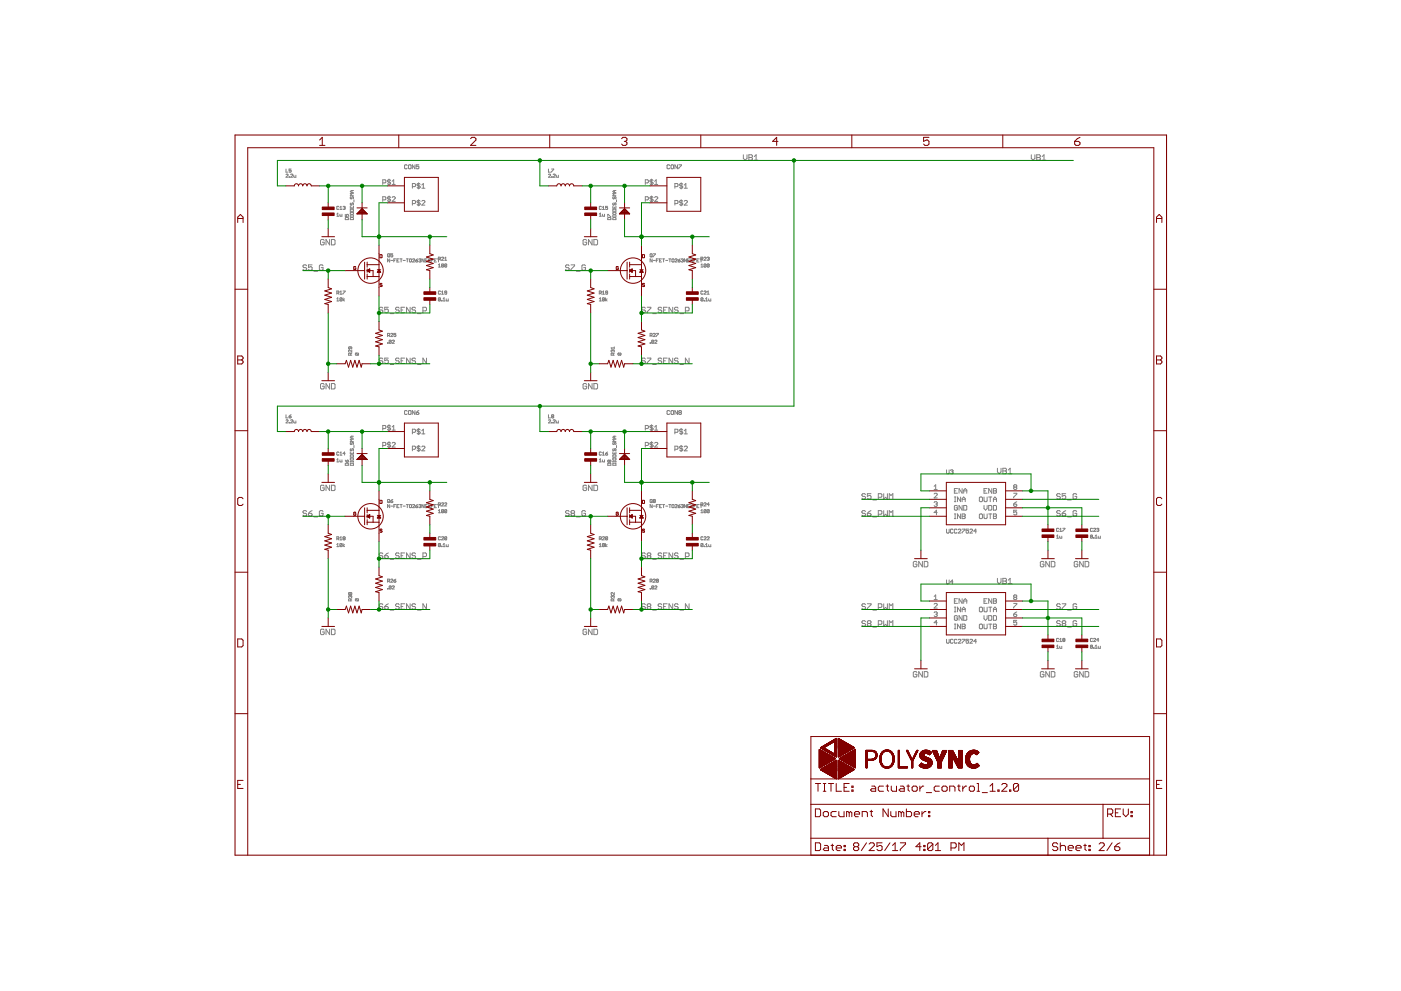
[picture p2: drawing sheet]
<svg xmlns="http://www.w3.org/2000/svg" width="420mm" height="297mm" viewBox="0 0 420 297" stroke-linecap="round" stroke-linejoin="round" font-family="sans-serif">
<g fill="none" stroke="#808080" stroke-width=".3">
<path d="M85.8 52.3h.6l-.6 .8h.6M85.8 50.7v.9h.6M86.7 53l.1 .1zM87.2 52.3h.6l-.6 .8h.6M87.3 50.7h-.6v.4l.5-.1 .1 .5h-.6M88.1 52.5l.2 .6h.4v-.6M105.2 59l-.1 .1 .1 .5 .3-.2 .2-.4 .3 .1-.1 .5M105.5 57.1v.6M106 58h-.9l.3 .4-.3 .3h.9M106 57.1h-.6l-.3 .3 .3 .3h.6M106.2 59.9v.6M114.8 59.9h.7l.2-.7-.2-.2h-.7v1.4"/>
<path d="M114.8 54.8h.7l.2-.7-.2-.2h-.7v1.4M116.7 53.7v1.8M116.7 58.7v1.9M117.1 54.1l-.2-.2-.7 .2 .2 .5 .7 .2-.2 .5-.7-.2M117.1 59.2l-.2-.2-.7 .2 .2 .5 .7 .2-.2 .5-.7-.3M117.6 54.4l.5-.5v1.4M117.6 59.2l.2-.2 .7 .2-.9 1.2h.9M117.6 55.3h.9M122.1 49.6l-.2-.2-.6 .2 .2 1 .6-.2M122.7 49.4l.6 .2-.2 1-.6-.2zM123.7 55.9h.7l.2-.2-.2-.7h-.7v1.4M124.4 49.4v1.2l-.7-1.2v1.2"/>
<path d="M125.5 54.8v1.8M125.5 59.9v1.8M125.6 49.4h-.8v.6l.4-.2 .4 .2-.2 .6-.6-.2M126 55.2l-.7-.2-.2 .5 .7 .2 .2 .5-.2 .2-.7-.2M126.5 56.4h.9M126.5 55.5l.5-.5v1.4M164.5 52.3h.6l-.6 .8h.6M164.5 50.7v.9h.6M165.4 53l.2 .1zM165.4 50.7h.7l-.7 .9M165.9 52.3h.6l-.6 .8h.6M166.8 52.5l.2 .6h.4v-.6"/>
<path d="M183.9 59v.6l.5-.6 .3 .1-.1 .5M184.3 57.1v.6M184.7 58h-.9l.3 .4-.3 .3h.9M184.7 57.1h-.6l-.3 .3 .3 .3h.6M184.9 59.9v.6M193.5 59.9h.7l.3-.7-.3-.2h-.7v1.4M193.5 54.8h.7l.3-.7-.3-.2h-.7v1.4M195.4 53.7v1.8M195.4 58.7v1.9M195.9 59.2l-.3-.2-.7 .2 .3 .5 .7 .2-.3 .5-.7-.3M195.9 54.1l-.3-.2-.7 .2 .3 .5 .7 .2-.3 .5-.7-.2M196.3 59.2l.3-.2 .7 .2-1 1.2h1"/>
<path d="M196.3 54.4l.5-.5v1.4M196.3 55.3h1M200.8 49.6l-.2-.2-.6 .2v.8l.3 .2 .5-.2M201.4 49.4l.6 .2-.2 1-.6-.2zM202.4 55.9h.7l.2-.2-.2-.7h-.7v1.4M203.2 49.4v1.2l-.8-1.2v1.2M203.6 49.4h.7l-.7 1.2M204.3 54.8v1.8M204.3 59.9v1.8M204.7 55.2l-.7-.2-.2 .5 .7 .2 .2 .5-.2 .2-.7-.2M205.2 56.4h.9M205.2 55.5l.5-.5v1.4"/>
<path d="M222.9 46.4v1.1l.6 .5 .5-.5v-1.1M224.6 46.4h.8l.3 .3-.3 .5 .3 .6-.3 .2h-.8zM224.6 47.2h.8M226.2 48h1.1M226.2 46.9l.6-.5v1.6M309.3 46.4v1.1l.5 .5 .6-.5v-1.1M310.9 46.4h.8l.3 .3-.3 .5 .3 .6-.3 .2h-.8zM310.9 47.2h.8M312.5 46.9l.6-.5v1.6M312.5 48h1.1M92 79.7l-.3-.3h-.6l-.2 .3 .2 .5h.6l.3 .3-.3 .5h-.6l-.2-.2M93.6 79.4h-1.1v.8l.5-.3 .6 .3v.6l-.3 .2h-.5l-.3-.2"/>
<path d="M96.9 79.7l-.3-.3h-.5l-.3 .3v1.1l.3 .2h.5l.3-.2v-.6h-.6M97.2 72.1l-.3-.3h-.5l-.3 .3v1l.3 .3h.5l.3-.3v-.5h-.5M98.8 71.8v1.6l-1-1.6v1.6M99.4 71.8h.8l.3 .3v1l-.3 .3h-.8zM101 64.2l.3-.3v.9M101 64.8h.6M101.6 62h-.6v.6h.6M101.9 64.2l.2 .6h.5v-.6M101.9 62.8h.7M101.9 62.2l.4-.4v1M102.9 62l.4-.2 .2 .2-.2 .3M103.2 62.3h.1"/>
<path d="M103.3 62.3l.2 .2-.2 .3-.4-.2M103.5 64.3v.6h.5l-.2-.3 .2-.3 .5 .1-.2 .5M103.7 65.2h.6l.2 .6h-1zM105.1 64.7h.9M105.1 65.4l.8-.2 .1 .6h-.9zM105.1 61.8v.6h.9v-.6M105.1 62.9l.8-.2 .1 .6h-.9zM105.1 63.8l.8-.2 .1 .5-.8 .2zM105.1 64.6v.3M105.2 60.8l-.1 .5 .3 .2 .5-.7v.7M105.5 62.1v.3M106 64.6v.3"/>
<path d="M116.2 76.2h.7l-.2 .8-.5-.1zM116.5 76.7l.4 .3M116.9 77.6v.9l-.7-.9v.9M117.2 78.1h.6M117.8 76.1h-.6v.4l.4-.1 .2 .5h-.6M118.1 78.1h.3M118.7 77.6h-.6v.9M119 78.1h.4M119.7 77.6h-.7v.9h.7M120 77.6h.6M120.3 77.6v.9M120.9 78.1h.6"/>
<path d="M121.9 77.6h.6M122.2 77.6v.9M122.9 77.6l.5 .1-.1 .8-.5-.1zM123.7 61h.7l.2-.2-.2-.7h-.7v1.4M123.7 77.7h.7l-.7 .8h.7M124.7 78.1h.4l.2 .3-.5 .1zM125.3 77.6l-.6 .5M125.6 77.7l.5-.1v.5M125.9 78.1h.2M126 60.3l-.7-.2-.2 .5 .7 .2 .2 .5-.2 .2-.7-.2M126.1 78.1v.4l-.5-.1M126.5 60.3l.2-.2 .7 .2-.9 1.2h.9"/>
<path d="M127.1 77.6v.9l-.6-.9v.9M127.5 78.1h.3M128.1 77.6h-.6v.9h.6M128.4 77.6l.6 .9M129 77.6l-.6 .9M129.3 78.1h.3M130 77.6h-.7v.9M130.3 78.1h.3M130.9 77.6h-.6v.9h.6M131.2 77.6h.6M131.5 77.7h.5l.1-.5-.6-.1v.9M131.5 79.4l.3-.3v1"/>
<path d="M131.5 77.6v.9M131.8 77.7l.3 .3M132.4 77.2h.6l-.6 .8h.6M133 79.3h-.6v.6M133 79.3v.6h-.6M133 79.3l-.6 .6M133.3 78h.7M133.3 77.4l.4-.3v.9M134 79.3v.6h-.7M134 79.3h-.7v.6M134 79.3l-.7 .6M170.7 79.7l-.3-.3h-.5l-.3 .3 .3 .5h.5l.3 .3-.3 .5h-.5l-.3-.2"/>
<path d="M171.2 79.4h1.1v.3l-1.1 1.1v.2M175.6 79.7l-.3-.3h-.5l-.3 .3v1.1l.3 .2h.5l.3-.2v-.6h-.6M175.9 72.1l-.2-.3h-.6l-.2 .3v1l.2 .3h.6l.2-.3v-.5h-.5M177.6 71.8v1.6l-1.1-1.6v1.6M178.1 71.8h.8l.3 .3v1l-.3 .3h-.8zM179.7 64.8h.7M179.7 64.2l.3-.3v.9M180.4 62h-.7v.6h.7M180.7 64.2l.1 .6h.5v-.6M180.7 62.8h.6M180.7 62.2l.3-.4v1M182.2 61.8h-.6v.5h.6l-.1 .5-.5-.2"/>
<path d="M182.3 64.9v-.6l.9 .6M182.4 65.2h.6l.2 .6h-.9zM183.8 64.7h.9M183.8 63.8l.8-.2 .1 .5-.8 .2zM183.8 62.9l.8-.2 .1 .6h-.9zM183.8 61.8v.6h.9v-.6M183.8 64.6v.3M183.9 65.2h.7l.1 .6h-.9zM183.9 60.8v.7l.5-.7 .3 .2-.1 .5M184.3 62.1v.3M184.7 64.6v.3M195.1 76.1l.5 .1-.2 .8-.4-.1z"/>
<path d="M195.3 76.7l.3 .3M195.6 77.6v.9l-.6-.9v.9M195.9 78.1h.6M195.9 76.1h.6l-.6 .9M196.8 78.1h.3M197.5 77.6h-.7v.9M197.8 78.1h.3M198.4 77.6h-.6v.9h.6M198.7 77.6h.6M199 77.6v.9M199.6 78.1h.7M200.6 77.6h.6"/>
<path d="M200.9 77.6v.9M201.5 77.7h.6l-.1 .8-.5-.1zM202.4 61h.7l.2-.2-.2-.7h-.7v1.4M202.4 77.7h.7l-.7 .8h.7M203.4 78.1h.5l.1 .3-.5 .1zM204 77.6l-.6 .5M204.3 77.7l.5-.1v.5M204.6 78.1h.2M204.7 60.3l-.7-.2-.2 .5 .7 .2 .2 .5-.2 .2-.7-.2M204.8 78.1v.4l-.5-.1M205.2 60.3l.2-.2 .7 .2-.9 1.2h.9M205.9 77.6v.9l-.6-.9v.9"/>
<path d="M206.2 78.1h.3M206.8 77.6h-.6v.9h.6M207.1 77.6l.7 .9M207.8 77.6l-.7 .9M208.1 78.1h.3M208.7 77.6h-.6v.9M209 78.1h.3M209.6 77.6h-.6v.9h.6M209.9 77.6h.7M210.2 77.7h.5l.1-.5-.6-.1v1.4M210.2 79.4l.3-.3v1M210.5 77.7l.3 .3"/>
<path d="M211.1 77.2h.7l-.7 .8h.7M211.8 79.3v.6h-.7M211.8 79.3h-.7v.6M211.8 79.3l-.7 .6M212.1 77.2l.4-.1 .2 .1-.2 .4M212.4 77.6h.1M212.5 77.6l.2 .1-.2 .3-.4-.1M212.7 79.3v.6h-.6M212.7 79.3h-.6v.6M212.7 79.3l-.6 .6M94.1 81.3h1.1M101 89.6l.3-.3v.9"/>
<path d="M101 90.2h.6M101 87.9l.6-.2-.1-.5h-.5v1M101.3 87.9l.3 .3M101.9 87.5l.4-.3v1M101.9 88.2h.7M102.6 89.4l-.5-.1-.2 .7M102.6 89.4l-.2 .8-.5-.2M102.6 89.4l-.7 .6M102.9 87.2h.6l-.6 1M102.9 89.3v.9M103.3 89.6l-.4 .3 .4 .3M114.8 92.4l-.2-.3h-.6l-.3 .3 .3 .5h.6l.2 .3-.2 .5h-.6l-.3-.2"/>
<path d="M116.5 92.1h-1.1v.8l.5-.3 .6 .3v.6l-.3 .2h-.6l-.2-.2M117 94h1.1M118.7 99.9h-.6v.5l.5-.2 .1 .5-.1 .2-.5-.2M119.7 92.4l-.2-.3h-.6l-.3 .3 .3 .5h.6l.2 .3-.2 .5h-.6l-.3-.2M120.3 92.9h.5M121.4 92.1h-1.1v1.6h1.1M123 92.1v1.6l-1.1-1.6v1.6M124.6 92.4l-.2-.3h-.6l-.3 .3 .3 .5h.6l.2 .3-.2 .5h-.6l-.3-.2M125.2 94h1.1M126.8 93.2h.8l.3-.3v-.5l-.3-.3h-.8v1.6M131.5 80.1h.6M132.1 87.4l-.1-.2-.5 .2 .1 .8 .5-.2"/>
<path d="M132.1 89.4l-.5-.1-.1 .7M132.1 89.4l-.1 .8-.5-.2M132.1 89.4l-.6 .6M132.4 90l.2 .2zM132.4 88.2h.6M132.4 87.5l.3-.3v1M132.9 90.2h.6M132.9 89.6l.3-.3v.9M133.8 89.6l.2 .6h.4v-.6M134 87.7h-.5v-.5l.5 .2v.6l-.2 .2-.5-.2M172.9 81.3h1.1M179.7 90.2h.7"/>
<path d="M179.7 89.6l.3-.3v.9M179.7 87.9h.5l.2-.5-.7-.2v1M180 87.9l.4 .3M180.7 88.2h.6M180.7 87.5l.3-.3v1M181.3 89.4l-.5-.1-.1 .7M181.3 89.4l-.2 .8-.4-.2M181.3 89.4l-.6 .6M181.6 89.3v.9M182.1 89.6l-.5 .3 .5 .3M182.2 87.7l-.6-.2 .2-.3 .4 .2v.6l-.1 .2-.5-.2M193.5 92.4l-.2-.3h-.6l-.2 .5 .2 .3h.6l.2 .6-.2 .2h-.6l-.2-.2"/>
<path d="M194.1 92.1h1.1v.3l-1.1 1.1v.2M195.7 94h1.1M196.8 99.9h.7l-.7 1M198.5 92.4l-.3-.3h-.6l-.2 .5 .2 .3h.6l.3 .6-.3 .2h-.6l-.2-.2M199 92.9h.6M200.1 92.1h-1.1v1.6h1.1M201.7 92.1v1.6l-1.1-1.6v1.6M203.4 92.4l-.3-.3h-.6l-.2 .5 .2 .3h.6l.3 .6-.3 .2h-.6l-.2-.2M203.9 94h1.1M205.5 93.2h.9l.3-.3v-.5l-.3-.3h-.9v1.6M210.2 80.1h.6M210.8 89.4l-.4-.1-.2 .7"/>
<path d="M210.8 89.4l-.1 .8-.5-.2M210.8 87.4l-.1-.2-.5 .2 .2 .8 .4-.2M210.8 89.4l-.6 .6M211.1 90l.2 .2zM211.1 87.4l.2-.2 .5 .2-.7 .8h.7M211.6 90.2h.6M211.6 89.6l.3-.3v.9M212.1 88.2h.6M212.1 87.5l.3-.3v1M212.5 89.6l.2 .6h.5v-.6M97.2 115.2l-.3-.2h-.5l-.3 .2v1.1l.3 .3h.5l.3-.3v-.5h-.5M98.8 115v1.6l-1-1.6v1.6"/>
<path d="M99.4 115h.8l.3 .2v1.1l-.3 .3h-.8zM105 104v.4h-.5l.2-.4h.6v.6M105.2 106.5l-.2-.7-.5 .2v.5h1M105.5 105.8l-.3 .4M105.5 104.9v.6l-.6-.6-.4 .2 .2 .4M106.7 105.8l-.1 .5 .8 .2M106.7 105.8h.7v.7M106.7 105.8l.7 .7M114.8 107.6l-.2-.3h-.6l-.3 .3 .3 .5h.6l.2 .3-.2 .6h-.6l-.3-.3M116.2 100.6l.7-.2-.2-.5h-.5v1M116.2 102.7l.2 .2zM116.5 107.3h-1.1v.8l.5-.2 .6 .2v.6l-.3 .3h-.6l-.2-.3"/>
<path d="M116.5 100.6l.4 .3M117 109.2h1.1M117.2 100.1l.1-.2 .5 .2-.6 .8h.6M117.3 102.1l-.1 .8-.5-.2M117.3 102.1l-.4-.1-.2 .7M117.3 102.1l-.6 .6M117.6 102.1l.2-.1 .5 .1-.7 .8h.7M119.7 107.6l-.2-.3h-.6l-.3 .3 .3 .5h.6l.2 .3-.2 .6h-.6l-.3-.3M120.3 108.1h.5M121.4 107.3h-1.1v1.7h1.1M123 107.3v1.7l-1.1-1.7v1.7M124.6 107.6l-.2-.3h-.6l-.3 .3 .3 .5h.6l.2 .3-.2 .6h-.6l-.3-.3"/>
<path d="M125.2 109.2h1.1M127.9 107.3v1.7l-1.1-1.7v1.7M175.9 115.2l-.2-.2h-.6l-.2 .2v1.1l.2 .3h.6l.2-.3v-.5h-.5M177.6 115v1.6l-1.1-1.6v1.6M178.1 115h.8l.3 .2v1.1l-.3 .3h-.8zM183.7 105.1v.1M183.7 105.1h-.4l.1 .4M183.7 105.1h.5l-.1 .4M183.9 106.5v-.5l-.5-.2-.1 .7h.9M184.2 105.8l-.3 .4M184.2 104v.6M184.2 104.3h-.9l.3 .3"/>
<path d="M185.5 105.8v.7h.6M185.5 105.8h.6v.7M185.5 105.8l.6 .7M193.5 107.6l-.2-.3h-.6l-.2 .6 .2 .2h.6l.2 .6-.2 .3h-.6l-.2-.3M194.1 107.3h1.1v.3l-1.1 1.1v.3M195 102.7l.1 .2zM195 100.6l.6-.2-.2-.5h-.4v1M195.3 100.6l.3 .3M195.7 109.2h1.1M195.9 100.1l.1-.2 .5 .2-.6 .8h.6M196.1 102.1l-.2 .8-.5-.2M196.1 102.1l-.5-.1-.2 .7"/>
<path d="M196.1 102.1l-.7 .6M196.4 102.1l.1-.1 .5 .1-.6 .8h.6M198.5 107.6l-.3-.3h-.6l-.2 .6 .2 .2h.6l.3 .6-.3 .3h-.6l-.2-.3M199 108.1h.6M200.1 107.3h-1.1v1.7h1.1M201.7 107.3v1.7l-1.1-1.7v1.7M203.4 107.6l-.3-.3h-.6l-.2 .6 .2 .2h.6l.3 .6-.3 .3h-.6l-.2-.3M203.9 109.2h1.1M206.7 107.3v1.7l-1.2-1.7v1.7M85.8 126h.6l-.6 .8h.6M85.8 124.3v1h.6M86.7 124.8h.5l.1 .3-.5 .2z"/>
<path d="M86.7 126.6l.1 .2zM87.2 126h.6l-.6 .8h.6M87.3 124.3l-.6 .5M88.1 126.2l.2 .6h.4v-.6M101 137.8l.3-.3v1M101 138.5h.6M101.6 135.6h-.6v.7h.6M101.9 137.8l.2 .7h.5v-.7M101.9 135.8l.4-.3v.9M101.9 136.4h.7M103.5 136h-.6l.4-.5v.9M103.5 139l.8-.1 .2 .6h-1z"/>
<path d="M103.5 137.9l.5 .6M104 138.1l.3-.2 .2 .5-.5 .1zM105.1 135.4v.6h.9v-.6M105.1 136.5l.8-.1 .1 .6h-.9zM105.1 137.5l.8-.2 .1 .5-.8 .1zM105.1 139l.8-.1 .1 .6h-.9zM105.1 138.2v.3M105.1 138.4h.9M105.2 132.6l-.1 .5 .3 .1 .5-.6v.6M105.2 134.5l-.1 .5 .3 .1 .1-.5 .4-.1v.6M105.5 130.7v.7M105.5 135.7v.3"/>
<path d="M106 138.2v.3M106 131.7h-.9l.3 .3-.3 .3h.9M106 130.7h-.6l-.3 .4 .3 .3h.6M106.2 133.5v.7M114.8 133.5h.7l.2-.2-.2-.7h-.7v1.4M114.8 128.5h.7l.2-.7-.2-.3h-.7v1.4M116.7 127.3v1.9M116.7 132.4v1.8M117.1 127.8l-.2-.3-.7 .3 .2 .4 .7 .3-.2 .4-.7-.2M117.1 132.8l-.7-.2-.2 .5 .7 .2 .2 .5-.2 .2-.7-.2M117.6 128l.5-.5v1.4M117.6 132.8l.2-.2 .7 .2-.9 1.2h.9"/>
<path d="M117.6 128.9h.9M122.1 123.3l-.2-.2-.6 .2v.7l.2 .2 .6-.2M122.7 123.1l.6 .2v.7l-.2 .2-.6-.2v-.7zM123.7 129.6h.7l.2-.3-.2-.6h-.7v1.3M123.7 134.7h.7l.2-.3-.2-.7h-.7v1.4M124.4 123.1v1.1l-.7-1.1v1.1M124.8 123.6h.6l.2 .4-.6 .2zM125.5 128.4v1.9M125.5 133.5v1.9M125.6 123.1l-.8 .5M126 134l-.7-.3-.2 .5 .7 .2 .2 .5-.2 .2-.7-.2M126 128.9l-.7-.2-.2 .4 .7 .2 .2 .5-.2 .2-.7-.2"/>
<path d="M126.5 134l.2-.3 .7 .3-.9 1.1h.9M126.5 129.1l.5-.4v1.3M126.5 130h.9M164.5 126h.6l-.6 .8h.6M164.5 124.3v1h.6M165.4 126.6l.2 .2zM165.6 124.8l-.2 .1 .2 .4 .5-.2-.2-.3M165.6 124.8l-.2-.2 .2-.3 .5 .2-.2 .3M165.6 124.8h.3M165.9 126h.6l-.6 .8h.6M166.8 126.2l.2 .6h.4v-.6M179.7 138.5h.7"/>
<path d="M179.7 137.8l.3-.3v1M180.4 135.6h-.7v.7h.7M180.7 137.8l.1 .7h.5v-.7M180.7 136.4h.6M180.7 135.8l.3-.3v.9M181.6 136h.5l.1 .3-.4 .1zM182.2 135.5l-.6 .5M182.3 139l.7-.1 .2 .6h-.9zM182.7 138.1h-.4l.1 .4 .3-.1M182.7 138.1h.5l-.2 .4-.3-.1M182.7 138.1v.3M183.8 139l.8-.1 .1 .6h-.9z"/>
<path d="M183.8 138.4h.9M183.8 136.5l.8-.1 .1 .6h-.9zM183.8 135.4v.6h.9v-.6M183.8 138.2v.3M183.9 137.3h.7l.1 .5-.8 .1zM183.9 134.5v.6l.4-.1 .1-.5 .3 .1-.1 .5M183.9 132.6v.6l.5-.6 .3 .2-.1 .4M184.3 130.7v.7M184.3 135.7v.3M184.7 131.7h-.9l.3 .3-.3 .3h.9M184.7 130.7h-.6l-.3 .4 .3 .3h.6M184.7 138.2v.3"/>
<path d="M184.9 133.5v.7M193.5 133.5h.7l.3-.7-.3-.2h-.7v1.4M193.5 128.5h.7l.3-.7-.3-.3h-.7v1.4M195.4 127.3v1.9M195.4 132.4v1.8M195.9 132.8l-.7-.2-.3 .5 .7 .2 .3 .5-.3 .2-.7-.2M195.9 127.8l-.3-.3-.7 .3 .3 .4 .7 .3-.3 .4-.7-.2M196.3 132.8l.3-.2 .7 .2-1 1.2h1M196.3 128l.5-.5v1.4M196.3 128.9h1M200.8 123.3l-.2-.2-.6 .2v.7l.3 .2 .5-.2M201.4 123.1l.6 .2v.7l-.2 .2-.6-.2v-.7z"/>
<path d="M202.4 129.6h.7l.2-.3-.2-.6h-.7v1.3M202.4 134.7h.7l.2-.3-.2-.7h-.7v1.4M203.2 123.1v1.1l-.8-1.1v1.1M203.8 123.6l-.2-.2 .2-.3 .5 .2-.1 .3M203.8 123.6l-.2 .2 .2 .4 .5-.2-.1-.4M203.8 123.6h.4M204.3 128.4v1.9M204.3 133.5v1.9M204.7 134l-.7-.3-.2 .5 .7 .2 .2 .5-.2 .2-.7-.2M204.7 128.9l-.7-.2-.2 .4 .7 .2 .2 .5-.2 .2-.7-.2M205.2 134l.2-.3 .7 .3-.9 1.1h.9M205.2 130h.9"/>
<path d="M205.2 129.1l.5-.4v1.3M92 153.3l-.3-.2h-.6l-.2 .2 .2 .6h.6l.3 .2-.3 .6h-.6l-.2-.3M92.5 153.9h.8l.3 .5-.3 .3h-.5l-.3-.3zM93.6 153.1l-1.1 .8M94.1 154.9h1.1M96.9 153.3l-.3-.2h-.5l-.3 .2v1.1l.3 .3h.5l.3-.3v-.5h-.6M97.2 145.7l-.3-.3h-.5l-.3 .3v1.1l.3 .2h.5l.3-.2v-.6h-.5M98.8 145.4v1.6l-1-1.6v1.6M99.4 145.4h.8l.3 .3v1.1l-.3 .2h-.8zM116.2 149.9h.7l-.2 .7-.5-.1zM116.5 150.3l.4 .3M116.9 151.2v1l-.7-1v1"/>
<path d="M117.2 151.7h.6M117.2 150.2h.4l.2 .3-.5 .1zM117.8 149.7l-.6 .5M118.1 151.7h.3M118.7 151.2h-.6v1M119 151.7h.4M119.7 151.2h-.7v1h.7M120 151.2h.6M120.3 151.2v1M120.9 151.7h.6M121.9 151.2h.6M122.2 151.2v1"/>
<path d="M122.9 151.2l.5 .2-.1 .8-.5-.2zM123.7 151.4h.7l-.7 .8h.7M124.7 151.7h.4l.2 .3-.5 .2zM125.3 151.2l-.6 .5M125.6 151.4l.5-.2v.5M125.9 151.7h.2M126.1 151.7v.5l-.5-.2M127.1 151.2v1l-.6-1v1M127.5 151.7h.3M128.1 151.2h-.6v1h.6M128.4 151.2l.6 1M129 151.2l-.6 1"/>
<path d="M129.3 151.7h.3M130 151.2h-.7v1M130.3 151.7h.3M130.9 151.2h-.6v1h.6M131.2 151.2h.6M131.5 151.3h.5l.1-.4-.6-.2v1M131.5 153.1l.3-.3v.9M131.5 153.7h.6M131.5 151.2v1M131.8 151.3l.3 .4M132.4 150.9h.6l-.6 .8h.6M133 152.9h-.6v.6"/>
<path d="M133 152.9v.6h-.6M133 152.9l-.6 .6M133.3 150.9h.7l-.7 .8h.7M134 152.9h-.7v.6M134 152.9v.6h-.7M134 152.9l-.7 .6M170.7 153.3l-.3-.2h-.5l-.3 .2 .3 .6h.5l.3 .2-.3 .6h-.5l-.3-.3M171.5 153.9l-.3-.3 .3-.5h.6l.2 .2-.2 .6M171.5 153.9h.6M171.5 153.9l-.3 .2 .3 .6h.6l.2-.3-.2-.5M172.9 154.9h1.1M175.6 153.3l-.3-.2h-.5l-.3 .2v1.1l.3 .3h.5l.3-.3v-.5h-.6"/>
<path d="M175.9 145.7l-.2-.3h-.6l-.2 .3v1.1l.2 .2h.6l.2-.2v-.6h-.5M177.6 145.4v1.6l-1.1-1.6v1.6M178.1 145.4h.8l.3 .3v1.1l-.3 .2h-.8zM195.1 149.7l.5 .2-.2 .7-.4-.1zM195.3 150.3l.3 .3M195.6 151.2v1l-.6-1v1M195.9 151.7h.6M196 150.2v-.5l.5 .2-.1 .3M196 150.2v.4l.5-.1-.1-.3M196 150.2h.4M196.8 151.7h.3M197.5 151.2h-.7v1"/>
<path d="M197.8 151.7h.3M198.4 151.2h-.6v1h.6M198.7 151.2h.6M199 151.2v1M199.6 151.7h.7M200.6 151.2h.6M200.9 151.2v1M201.5 151.4h.6l-.1 .8-.5-.2zM202.4 151.4h.7l-.7 .8h.7M203.4 151.7h.5l.1 .3-.5 .2zM204 151.2l-.6 .5M204.3 151.4l.5-.2v.5"/>
<path d="M204.6 151.7h.2M204.8 151.7v.5l-.5-.2M205.9 151.2v1l-.6-1v1M206.2 151.7h.3M206.8 151.2h-.6v1h.6M207.1 151.2l.7 1M207.8 151.2l-.7 1M208.1 151.7h.3M208.7 151.2h-.6v1M209 151.7h.3M209.6 151.2h-.6v1h.6M209.9 151.2h.7"/>
<path d="M210.2 153.7h.6M210.2 151.3h.5l.1-.4-.6-.2v1.5M210.2 153.1l.3-.3v.9M210.5 151.3l.3 .4M211.1 150.9h.7l-.7 .8h.7M211.8 152.9v.6h-.7M211.8 152.9l-.5-.1-.2 .7M211.8 152.9l-.7 .6M212.7 151.2h-.6l.4-.5v1M212.7 152.9v.6h-.6M212.7 152.9h-.6v.6M212.7 152.9l-.6 .6"/>
<path d="M259.6 148.2l-.3-.2h-.5l-.3 .2 .3 .6h.5l.3 .5-.3 .3h-.5l-.3-.3M259.6 153.3l-.3-.2h-.5l-.3 .2 .3 .6h.5l.3 .2-.3 .6h-.5l-.3-.3M260.1 153.9h.8l.3 .5-.3 .3h-.5l-.3-.3zM261.2 148h-1.1v.8l.8-.3 .3 .3v.5l-.3 .3h-.5l-.3-.3M261.2 153.1l-1.1 .8M261.8 149.9h1M261.8 154.9h1M263.4 149.1h.8l.3-.3v-.6l-.3-.2h-.8v1.6M263.4 154.1h.8l.3-.2v-.6l-.3-.2h-.8v1.6M265 148v1.6l.6-.5 .5 .5v-1.6M265 153.1v1.6l.6-.6 .5 .6v-1.6M266.7 149.6v-1.6l.5 .5 .6-.5v1.6"/>
<path d="M266.7 154.7v-1.6l.5 .5 .6-.5v1.6M280.1 148.1l.3-.3 .7 .3-1 1.1h1M280.1 145.8l.5-.5v1.4M280.1 146.7h1M280.1 150.6l.7-.2 .3 .2-.3 .5M280.6 151.1h.2M280.8 151.1l.3 .2-.3 .5-.7-.2M281.1 153.6h-1l.7-.7v1.4M283.9 140.8v1l.2 .2 .5-.2v-1M283.9 158.6v1l.2 .2 .5-.2v-1M285 141l.6-.2 .2 .2-.2 .4M285.4 141.4h.2"/>
<path d="M285.6 141.4l.2 .2-.2 .4-.6-.2M285.8 158.8l-.2-.2-.6 .2 .2 1 .6-.2M286.2 147.1h.5M286.2 150.4h.5M286.2 149h.5M286.2 155.4h.5M286.2 154.1h.5M286.4 149v1.4M286.4 154.1v1.3M287 158.8l-.2-.2-.6 .2 .2 1 .6-.2M287.1 151.7l-.2-.2-.7 .2v1l.2 .2 .7-.2v-.5h-.4M287.1 146.4h-.9v1.4h.9"/>
<path d="M287.4 158.8l.2-.2 .5 .2-.7 1h.7M288.1 149v1.4l-1-1.4v1.4M288.1 154.1v1.3l-1-1.3v1.3M288.5 158.6h.8l-.8 1.2M288.5 146.4v1.4l-.9-1.4v1.4M288.5 150.4v-1l.5-.4 .5 .4v1M288.5 151.5v1.4l-.9-1.4v1.4M288.5 154.1h.7l.3 .2-.3 .4 .3 .5-.3 .2h-.7zM288.5 149.7h1M288.5 154.7h.7M289 147.1h.9M289 147.8v-.9l.5-.5 .4 .5v.9"/>
<path d="M289 151.5h.7l.2 .2v1l-.2 .2h-.7zM290.5 158.6h-.8v.6l.4-.2 .4 .2-.2 .6-.6-.2M290.9 158.8l.2-.2 .6 .2-.8 1h.8M292.8 159.2h-.8l.6-.6v1.2M293.7 149.2l.2-.2 .7 .2v.9l-.2 .3-.7-.3zM293.7 154.3l.2-.2 .7 .2v.9l-.2 .2-.7-.2zM295.1 149v1.1l.2 .3 .7-.3v-1.1M295.1 154.1v1.1l.2 .2 .7-.2v-1.1M295.1 147.1h.5M295.1 151.5v.9l.5 .5 .4-.5v-.9M296 146.4h-.9v1.4h.9M296.5 149h.9"/>
<path d="M296.5 151.5h.7l.2 .2v1l-.2 .2h-.7zM296.5 154.1h.9M297 149v1.4M297 154.1v1.3M297.4 146.4v1.4l-.9-1.4v1.4M297.9 154.1h.7l.3 .2-.3 .4 .3 .5-.3 .2h-.7zM297.9 146.4h.7l.3 .3-.3 .4 .3 .5-.3 .2h-.7zM297.9 147.1h.7M297.9 149.7h1M297.9 151.5h.7l.3 .2v1l-.3 .2h-.7zM297.9 154.7h.7M297.9 150.4v-1l.5-.4 .5 .4v1"/>
<path d="M299.1 140.4v1l.6 .6 .5-.6v-1M300.8 140.4h.8l.2 .2-.2 .6 .2 .5-.2 .3h-.8zM300.8 141.2h.8M302.4 142h1.1M302.4 140.9l.5-.5v1.6M304 147.8h.9l-.9 1.4M304 151.1h.7l.2 .5-.7 .2zM304.2 146l-.2-.2 .2-.5 .7 .2-.2 .5M304.2 146l-.2 .2 .2 .5 .7-.2-.2-.5M304.2 146h.5M304.9 152.9h-.9v.7l.5-.2 .4 .2-.2 .7-.7-.2M304.9 150.4l-.9 .7"/>
<path d="M317.5 158.5h-.6l.1 .8 .5-.2M317.8 159.3h.6M317.8 158.7l.3-.4v1M318 148.2l-.3-.2h-.5l-.3 .2 .3 .6h.5l.3 .5-.3 .3h-.5l-.3-.3M318 153.3l-.3-.2h-.5l-.3 .2 .3 .6h.5l.3 .2-.3 .6h-.5l-.3-.3M318.5 153.9h.8l.3 .5-.3 .3h-.5l-.3-.3zM318.7 158.3h.7l-.7 1M319.6 148h-1.1v.8l.6-.3 .5 .3v.5l-.3 .3h-.5l-.3-.3M319.6 153.1l-1.1 .8M320.2 149.9h1.1M320.2 154.9h1.1M322.9 148.2l-.3-.2h-.5l-.3 .2v1.1l.3 .3h.5l.3-.3v-.5h-.6"/>
<path d="M322.9 153.3l-.3-.2h-.5l-.3 .2v1.1l.3 .3h.5l.3-.3v-.5h-.6M327.6 158.5h-.6v.6h.6M328 158.5h.6l-.6 .8h.6M328.9 158.5l.5-.2 .1 .2-.1 .3M329.2 158.8h.2M329.4 158.8l.1 .2-.1 .3-.5-.2M101 163.2l.3-.3v1M101 163.9h.6M101 161.5h.5l.1-.5-.6-.1v.9M101.3 161.5l.3 .3M101.9 161.2l.4-.3v.9M101.9 161.8h.7"/>
<path d="M102.6 163.1h-.7v.6M102.6 163.1v.6h-.7M102.6 163.1l-.7 .6M102.9 162.9v1M103 161.4v-.5l.5 .1-.2 .4M103 161.4v.4l.5-.1-.2-.3M103 161.4h.3M103.3 163.2l-.4 .3 .4 .4M104.7 177.6l-.2 .2 .2 .4h.6M104.7 177.6l.8 .2-.2 .4M104.7 177.6l.6 .6M105 178.7v.2"/>
<path d="M105 178.7l-.1-.2-.4 .2 .2 .5M105 178.7l.2-.2 .3 .2-.2 .5M105.5 179.5l-.3 .3M106.7 179.5l-.1 .5 .8 .1M106.7 179.5h.7v.6M106.7 179.5l.7 .6M114.8 166l-.2-.3h-.6l-.3 .3 .3 .6h.6l.2 .2-.2 .6h-.6l-.3-.3M115.4 166.6h.8l.3 .5-.3 .3h-.6l-.2-.3zM116.2 174.2h.5l.2-.5-.7-.1v.9M116.2 176.4l.2 .2zM116.5 165.7l-1.1 .9M116.5 174.2l.4 .3"/>
<path d="M117 167.6h1.1M117.2 173.7h.6l-.6 .8h.6M117.3 175.8h-.6v.6M117.3 175.8v.6h-.6M117.3 175.8l-.6 .6M117.6 175.8h.7l-.7 .8h.7M118.1 174.1h.5l.1 .3-.4 .1zM118.7 173.6l-.6 .5M119.7 166l-.2-.3h-.6l-.3 .3 .3 .6h.6l.2 .2-.2 .6h-.6l-.3-.3M120.3 166.6h.5M121.4 165.7h-1.1v1.7h1.1M123 165.7v1.7l-1.1-1.7v1.7"/>
<path d="M124.6 166l-.2-.3h-.6l-.3 .3 .3 .6h.6l.2 .2-.2 .6h-.6l-.3-.3M125.2 167.6h1.1M126.8 166.8h.8l.3-.2v-.6l-.3-.3h-.8v1.7M132.1 161h-.6v.7h.6M132.1 163.1h-.6v.6M132.1 163.1v.6h-.6M132.1 163.1l-.6 .6M132.4 163.7l.2 .2zM132.4 161h.6l-.6 .8h.6M132.9 163.2l.3-.3v1M132.9 163.9h.6M133.8 163.2l.2 .7h.4v-.7"/>
<path d="M134 161h-.7v.7M134 161v.7h-.7M134 161l-.7 .7M179.7 163.9h.7M179.7 163.2l.3-.3v1M179.7 161.5h.5l.2-.5-.7-.1v.9M180 161.5l.4 .3M180.7 161h.6l-.6 .8h.6M181.3 163.1h-.6v.6M181.3 163.1v.6h-.6M181.3 163.1l-.6 .6M181.6 162.9v1"/>
<path d="M182.1 163.2l-.5 .3 .5 .4M182.2 161h-.6v.7M182.2 161v.7h-.6M182.2 161l-.6 .7M183.7 178.7v.2M183.7 178.7l-.1-.2-.3 .2 .1 .5M183.7 178.7l.2-.2 .3 .2-.1 .5M184.2 177.6v.6l-.6-.6-.3 .2 .1 .4M184.2 179.5l-.3 .3M185.5 179.5l-.2 .5 .8 .1M185.5 179.5h.6v.6M185.5 179.5l.6 .6"/>
<path d="M193.5 166l-.2-.3h-.6l-.2 .6 .2 .3h.6l.2 .5-.2 .3h-.6l-.2-.3M194.4 166.6l-.3-.3 .3-.6h.5l.3 .3-.3 .6M194.4 166.6h.5M194.4 166.6l-.3 .2 .3 .6h.5l.3-.3-.3-.5M195 176.4l.1 .2zM195 174.2h.4l.2-.5-.6-.1v.9M195.3 174.2l.3 .3M195.7 167.6h1.1M195.9 173.7h.6l-.6 .8h.6M196.1 175.8v.6h-.7M196.1 175.8l-.5-.2-.2 .8M196.1 175.8l-.7 .6"/>
<path d="M196.4 175.8h.6l-.6 .8h.6M197 174.1l-.2-.2 .2-.3 .5 .1-.2 .4M197 174.1l-.2 .1 .2 .3 .5-.1-.2-.3M197 174.1h.3M198.5 166l-.3-.3h-.6l-.2 .6 .2 .3h.6l.3 .5-.3 .3h-.6l-.2-.3M199 166.6h.6M200.1 165.7h-1.1v1.7h1.1M201.7 165.7v1.7l-1.1-1.7v1.7M203.4 166l-.3-.3h-.6l-.2 .6 .2 .3h.6l.3 .5-.3 .3h-.6l-.2-.3M203.9 167.6h1.1M205.5 166.8h.9l.3-.2v-.6l-.3-.3h-.9v1.7M210.8 163.1h-.6v.6"/>
<path d="M210.8 163.1v.6h-.6M210.8 161h-.6v.7h.6M210.8 163.1l-.6 .6M211.1 163.7l.2 .2zM211.1 161h.7l-.7 .8h.7M211.6 163.9h.6M211.6 163.2l.3-.3v1M212.1 161h.6l-.6 .8h.6M212.5 163.2l.2 .7h.5v-.7M275 168.6l-.3-.3h-.5l-.3 .3v1l.3 .3h.5l.3-.3v-.5h-.6M276.6 168.3v1.6l-1.1-1.6v1.6M277.2 168.3h.8l.3 .3v1l-.3 .3h-.8z"/>
<path d="M280.1 178.8l.5-.5v1.4M280.1 179.7h1M283.9 173.8v1l.2 .2 .5-.2v-1M285.8 174.4h-.8l.6-.6v1.2M287.1 179.5h-.9v1.3h.9M288.5 179.5v1.3l-.9-1.3v1.3M296 179.5h-.9v1.3h.9M297.4 179.5v1.3l-.9-1.3v1.3M297.9 179.5h.7l.3 .2-.3 .4 .3 .5-.3 .2h-.7zM299.1 173.4v1.1l.6 .5 .5-.5v-1.1M300.8 174.2h.8M300.8 173.4h.8l.2 .2-.2 .6 .2 .5-.2 .3h-.8z"/>
<path d="M302.4 175h1.1M302.4 173.9l.5-.5v1.6M304.2 179l-.2-.2 .2-.5 .7 .3-.2 .4M304.2 179l-.2 .3 .2 .4 .7-.2-.2-.5M304.2 179h.5M313.1 168.6l-.3-.3h-.5l-.3 .3v1l.3 .3h.5l.3-.3v-.5h-.6M314.7 168.3v1.6l-1.1-1.6v1.6M315.3 168.3h.8l.3 .3v1l-.3 .3h-.8zM316.9 160.7l.3-.3v.9M316.9 161.3h.6M317.8 160.7l.1 .6h.5v-.6M323.2 168.6l-.2-.3h-.6l-.2 .3v1l.2 .3h.6l.2-.3v-.5h-.5"/>
<path d="M324.9 168.3v1.6l-1.1-1.6v1.6M325.4 168.3h.8l.3 .3v1l-.3 .3h-.8zM327.6 160.5v.7h-.6M327.6 160.5h-.6v.7M327.6 160.5l-.6 .7M328 161.2l.1 .1zM328.4 161.3h.7M328.4 160.7l.3-.3v.9M329.4 160.7l.1 .6h.5v-.6M97.2 188.9l-.3-.3h-.5l-.3 .3v1l.3 .3h.5l.3-.3v-.5h-.5M98.8 188.6v1.6l-1-1.6v1.6M99.4 188.6h.8l.3 .3v1l-.3 .3h-.8z"/>
<path d="M105.2 180.1v-.5l-.5-.1-.2 .6h1M114.8 181.3l-.2-.3h-.6l-.3 .3 .3 .5h.6l.2 .3-.2 .5h-.6l-.3-.3M115.4 181.8h.8l.3 .5-.3 .3h-.6l-.2-.3zM116.5 181l-1.1 .8M117 182.9h1.1M119.7 181.3l-.2-.3h-.6l-.3 .3 .3 .5h.6l.2 .3-.2 .5h-.6l-.3-.3M120.3 181.8h.5M121.4 181h-1.1v1.6h1.1M123 181v1.6l-1.1-1.6v1.6M124.6 181.3l-.2-.3h-.6l-.3 .3 .3 .5h.6l.2 .3-.2 .5h-.6l-.3-.3M125.2 182.9h1.1M127.9 181v1.6l-1.1-1.6v1.6"/>
<path d="M175.9 188.9l-.2-.3h-.6l-.2 .3v1l.2 .3h.6l.2-.3v-.5h-.5M177.6 188.6v1.6l-1.1-1.6v1.6M178.1 188.6h.8l.3 .3v1l-.3 .3h-.8zM183.9 180.1v-.5l-.5-.1-.1 .6h.9M193.5 181.3l-.2-.3h-.6l-.2 .5 .2 .3h.6l.2 .5-.2 .3h-.6l-.2-.3M194.4 181.8l-.3-.3 .3-.5h.5l.3 .3-.3 .5M194.4 181.8h.5M194.4 181.8l-.3 .3 .3 .5h.5l.3-.3-.3-.5M195.7 182.9h1.1M198.5 181.3l-.3-.3h-.6l-.2 .5 .2 .3h.6l.3 .5-.3 .3h-.6l-.2-.3M199 181.8h.6M200.1 181h-1.1v1.6h1.1"/>
<path d="M201.7 181v1.6l-1.1-1.6v1.6M203.4 181.3l-.3-.3h-.6l-.2 .5 .2 .3h.6l.3 .5-.3 .3h-.6l-.2-.3M203.9 182.9h1.1M206.7 181v1.6l-1.2-1.6v1.6M259.6 186.3l-.3-.2h-.5l-.3 .2 .3 .6h.5l.3 .2-.3 .6h-.5l-.3-.3M259.6 181.3l-.3-.3h-.5l-.3 .3 .3 .5h.5l.3 .3-.3 .5h-.5l-.3-.3M260.1 181h1.1v.3l-1.1 1v.3M260.4 186.9l-.3-.3 .3-.5h.5l.3 .2-.3 .6M260.4 186.9l-.3 .2 .3 .6h.5l.3-.3-.3-.5M260.4 186.9h.5M261.8 182.9h1M261.8 188h1"/>
<path d="M263.4 182.1h.8l.3-.3v-.5l-.3-.3h-.8v1.6M263.4 187.1h.8l.3-.2v-.6l-.3-.2h-.8v1.6M265 181v1.6l.6-.5 .5 .5v-1.6M265 186.1v1.6l.6-.6 .5 .6v-1.6M266.7 182.6v-1.6l.5 .5 .6-.5v1.6M266.7 187.7v-1.6l.5 .5 .6-.5v1.6M280.1 181.1l.3-.2 .7 .2-1 1.2h1M280.1 183.6l.7-.2 .3 .2-.3 .5M280.6 184.1h.2M280.8 184.1l.3 .2-.3 .5-.7-.2M281.1 186.6h-1l.7-.7v1.4M283.9 191.6v1l.2 .2 .5-.2v-1"/>
<path d="M285.8 191.8l-.2-.2-.6 .2v.8l.2 .2 .6-.2M286.2 180.1h.5M286.2 183.4h.5M286.2 182h.5M286.2 188.5h.5M286.2 187.1h.5M286.4 182v1.4M286.4 187.1v1.4M287 191.8l-.2-.2-.6 .2v.8l.2 .2 .6-.2M287.1 184.8l-.2-.3-.7 .3v.9l.2 .2 .7-.2v-.5h-.4M287.4 191.8l.2-.2 .5 .2-.7 1h.7M288.1 182v1.4l-1-1.4v1.4"/>
<path d="M288.1 187.1v1.4l-1-1.4v1.4M288.5 191.6h.8l-.8 1.2M288.5 183.4v-.9l.5-.5 .5 .5v.9M288.5 184.5v1.4l-.9-1.4v1.4M288.5 187.1h.7l.3 .2-.3 .5 .3 .4-.3 .3h-.7zM288.5 182.7h1M288.5 187.8h.7M289 180.8v-.9l.5-.4 .4 .4v.9M289 184.5h.7l.2 .3v.9l-.2 .2h-.7zM289 180.1h.9M290.5 191.6h-.8v.6l.4-.2 .4 .2-.2 .6-.6-.2M290.9 191.8l.2-.2 .6 .2-.8 1h.8"/>
<path d="M292.8 192.2h-.8l.6-.6v1.2M293.9 182l.7 .2v1l-.2 .2-.7-.2v-1zM293.9 187.1l.7 .2v.9l-.2 .3-.7-.3v-.9zM295.1 187.1v1.1l.2 .3 .7-.3v-1.1M295.1 182v1.2l.2 .2 .7-.2v-1.2M295.1 184.5v1l.5 .4 .4-.4v-1M295.1 180.1h.5M296.5 184.5h.7l.2 .3v.9l-.2 .2h-.7zM296.5 182h.9M296.5 187.1h.9M297 182v1.4M297 187.1v1.4"/>
<path d="M297.9 183.4v-.9l.5-.5 .5 .5v.9M297.9 184.5h.7l.3 .3v.9l-.3 .2h-.7zM297.9 187.1h.7l.3 .2-.3 .5 .3 .4-.3 .3h-.7zM297.9 180.1h.7M297.9 182.7h1M297.9 187.8h.7M304 180.9h.9l-.9 1.4M304 184.1h.7l.2 .5-.7 .2zM304.9 185.9h-.9v.7l.5-.2 .4 .2-.2 .7-.7-.2M304.9 183.4l-.9 .7M316.9 193.7l.3-.3v.9M316.9 194.3h.6"/>
<path d="M317.5 191.5l-.2-.2-.4 .2 .1 .8 .5-.2M317.8 193.7l.1 .6h.5v-.6M317.8 191.7l.3-.4v1M317.8 192.3h.6M318 181.3l-.3-.3h-.5l-.3 .5 .3 .3h.5l.3 .5-.3 .3h-.5l-.3-.3M318 186.3l-.3-.2h-.5l-.3 .5 .3 .3h.5l.3 .5-.3 .3h-.5l-.3-.3M318.5 181h1.1v.3l-1.1 1v.3M318.8 186.9l-.3-.3 .3-.5h.5l.3 .2-.3 .6M318.8 186.9l-.3 .2 .3 .6h.5l.3-.3-.3-.5M318.8 186.9h.5M318.9 191.8l-.2-.1 .2-.4 .5 .2-.2 .3M318.9 191.8l-.2 .2 .2 .3 .5-.2-.2-.3"/>
<path d="M318.9 191.8h.3M320.2 182.9h1.1M320.2 188h1.1M322.9 181.3l-.3-.3h-.5l-.3 .3v1l.3 .3h.5l.3-.3v-.5h-.6M322.9 186.3l-.3-.2h-.5l-.3 .2v1.1l.3 .3h.5l.3-.3v-.5h-.6M327.6 193.5l-.1 .8-.5-.1M327.6 191.5l-.1-.2-.5 .2 .2 .8 .4-.2M327.6 193.5l-.4-.1-.2 .8M327.6 193.5l-.6 .7M328 194.2l.1 .1zM328 191.5l.1-.2 .5 .2-.6 .8h.6M328.4 194.3h.7"/>
<path d="M328.4 193.7l.3-.3v.9M329.4 193.7l.1 .6h.5v-.6M329.5 191.8h-.6l.5-.5v1M275 201.6l-.3-.3h-.5l-.3 .3v1l.3 .3h.5l.3-.3v-.5h-.6M276.6 201.3v1.6l-1.1-1.6v1.6M277.2 201.3h.8l.3 .3v1l-.3 .3h-.8zM313.1 201.6l-.3-.3h-.5l-.3 .3v1l.3 .3h.5l.3-.3v-.5h-.6M314.7 201.3v1.6l-1.1-1.6v1.6M315.3 201.3h.8l.3 .3v1l-.3 .3h-.8zM323.2 201.6l-.2-.3h-.6l-.2 .3v1l.2 .3h.6l.2-.3v-.5h-.5M324.9 201.3v1.6l-1.1-1.6v1.6M325.4 201.3h.8l.3 .3v1l-.3 .3h-.8z"/>
</g>
<path d="M70.5 40.5h279.3v215.8h-279.3z" fill="none" stroke="#800000" stroke-width=".32"/>
<g fill="none" stroke="#800000" stroke-width=".3">
<path d="M85.7 55.7h2.6a.63 .63 0 0 1 .6-.6 .63 .63 0 0 1 .6 .6 .63 .63 0 0 1 .7-.6 .63 .63 0 0 1 .6 .6 .63 .63 0 0 1 .6-.6 .63 .63 0 0 1 .7 .6 .63 .63 0 0 1 .6-.6 .63 .63 0 0 1 .6 .6h2.6M95.8 42l.8-.8v2.4M95.8 43.6h1.7M116.2 55.7h5.1M119.6 40.5v3.8M121.3 53.2h10.1v10.1h-10.1zM141.1 41.6l.4-.4h.8l.4 .4v.4l-1.6 1.6h1.6M164.4 55.7h2.6a.63 .63 0 0 1 .6-.6 .63 .63 0 0 1 .7 .6 .63 .63 0 0 1 .6-.6 .63 .63 0 0 1 .6 .6 .63 .63 0 0 1 .7-.6 .63 .63 0 0 1 .6 .6 .63 .63 0 0 1 .6-.6 .63 .63 0 0 1 .7 .6h2.5M164.9 40.5v3.8M186.4 41.6l.4-.4h.8l.4 .4v.4l-.4 .4M187.2 42.4h.4M187.6 42.4l.4 .4v.4l-.4 .4h-.8l-.4-.4"/>
<path d="M194.9 55.7h5.1M200 53.2h10.2v10.1h-10.2zM210.2 40.5v3.8M233.3 42.4h-1.6l1.2-1.2v2.4M255.5 40.5v3.8M278.6 41.2h-1.6v1.2l1.2-.4 .4 .4v.8l-.4 .4h-.8l-.4-.4M300.7 40.5v3.8M322.3 42.4h1.2l.4 .4v.4l-.4 .4h-.8l-.4-.4zM323.9 41.2l-.8 .4-.8 .8M71.3 66.7v-1.6l.8-.8 .8 .8v1.6M71.3 65.5h1.6M96.5 71h3.8"/>
<path d="M98.4 60.8v1.5M98.4 64.3v1.6M98.4 68.4v2.6M107.1 62.3h3M107.3 63.9h2.6M107.5 63.7h2.2M107.7 63.5h1.8M107.9 63.2h1.3M108.1 63h.9M108.4 62.8h.4M108.6 62.6l1.5 1.5h-3zM108.6 62.6h.1"/>
<path d="M108.6 60.8v5.1M109.3 78.6v5.1M110.1 79.3h3.6M110.1 78.6v1.5M113.7 73.5v15.2M113.9 76.3l.7 .2-.2 .8h-.5zM116.2 60.8h5.1M128.9 73.5v2.5l1 .4-2 .6 2 .7-2 .6 2 .7-2 .6 2 .6-2 .7 1 .2v2.6M175.2 71h3.8M177.1 60.8v1.5M177.1 64.3v1.6M177.1 68.4v2.6"/>
<path d="M185.8 62.3h3M185.8 64.1l1.5-1.5 1.5 1.5zM186 63.9h2.6M186.2 63.7h2.2M186.4 63.5h1.8M186.6 63.2h1.4M186.9 63h.8M187.1 62.8h.4M187.3 62.6h.1M187.3 60.8v5.1M188.1 78.6v5.1M188.8 79.3h3.6"/>
<path d="M188.8 78.6v1.5M192.4 73.5v15.2M192.7 76.3l.6 .2-.2 .8h-.4zM194.9 60.8h5.1M207.6 73.5v2.5l1 .4-2 .6 2 .7-2 .6 2 .7-2 .6 2 .6-2 .7 1 .2v2.6M346.8 65.5h1.6M346.8 66.7v-1.6l.8-.8 .8 .8v1.6M70.5 86.7h3.8M98.4 83.7v2.5l1 .4-2 .6 2 .6-2 .7 2 .6-2 .6 2 .7-2 .6 1 .3v2.5M103.5 81.1h5.8M106.7 80h-.6v.7l.5 .1 .1-.5h-.3M110.1 81.1h1.8v1.8"/>
<path d="M110.1 80.6v1M110.1 82.1v1.6M110.1 82.9h3.6M110.1 81.1l.8-.5v1zM110.2 81.1h.7M110.2 81.2h.7M110.3 80.9h.6M110.4 81.3h.5M110.5 80.8h.4M110.6 81.4h.3M110.7 80.7h.2M110.8 81.6h.1"/>
<path d="M113.2 80.9h1M113.2 81.6h.9M113.3 81.4h.7M113.3 81.3h.7M113.4 81.2h.5M113.5 81.1h.3M113.6 80.9h.1M113.7 96.4v2.5l1 .4-2.1 .6 2.1 .6-2.1 .7 2.1 .6-2.1 .6 2.1 .7-2.1 .6 1.1 .3v2.5M113.7 80.9l.5 .7h-1zM114.6 85.1l-.5-.2-.2 .4 .5 .1 .2 .3h-.7M128.9 86.2v1.5M128.9 89.7v1.6"/>
<path d="M177.1 83.7v2.5l1.1 .4-2.1 .6 2.1 .6-2.1 .7 2.1 .6-2.1 .6 2.1 .7-2.1 .6 1 .3v2.5M182.2 81.1h5.9M185.4 80h-.6l.2 .8 .4-.1v-.4h-.3M188.8 81.1h1.8v1.8M188.8 82.9h3.6M188.8 80.6v1M188.8 82.1v1.6M188.8 81.1l.8-.5v1zM188.9 81.1h.7M189 81.2h.6M189.1 80.9h.5M189.1 81.3h.5"/>
<path d="M189.3 80.8h.3M189.3 81.4h.3M189.4 80.7h.2M189.5 81.6h.1M191.9 80.9h1M191.9 81.6h.9M192 81.4h.8M192.1 81.3h.6M192.2 81.2h.4M192.2 81.1h.3M192.3 80.9h.1M192.4 80.9l.5 .7h-1z"/>
<path d="M192.4 96.4v2.5l1 .4-2 .6 2 .6-2 .7 2 .6-2 .6 2 .7-2 .6 1 .3v2.5M193.3 85.1l-.5-.2-.1 .4 .4 .1 .2 .3h-.6M207.6 86.2v1.5M207.6 89.7v1.6M346 86.7h3.8M71.3 106.7h1.2l.4 .4v.4l-.4 .4 .4 .4v.4l-.4 .4h-1.2zM71.3 107.9h1.2M96.5 114.1h3.8M98.4 111.6v2.5M101 109h2.5l.4-1 .6 2 .7-2 .6 2 .6-2 .7 2 .6-2 .6 2 .3-1h2.5M175.2 114.1h3.8M177.1 111.6v2.5"/>
<path d="M179.7 109h2.5l.4-1 .6 2 .7-2 .6 2 .6-2 .7 2 .6-2 .6 2 .3-1h2.5M346.8 106.7h1.2l.4 .4v.4l-.4 .4 .4 .4v.4l-.4 .4h-1.2zM346.8 107.9h1.2M70.5 129.1h3.8M85.7 129.3h2.6a.63 .63 0 0 1 .6-.6 .63 .63 0 0 1 .6 .6 .63 .63 0 0 1 .7-.6 .63 .63 0 0 1 .6 .6 .63 .63 0 0 1 .6-.6 .63 .63 0 0 1 .7 .6 .63 .63 0 0 1 .6-.6 .63 .63 0 0 1 .6 .6h2.6M98.4 134.4v1.6M98.4 138v1.5M107.1 136h3M107.1 137.7l1.5-1.5 1.5 1.5zM107.1 137.7h2.9M107.3 137.5h2.5M107.6 137.2h2"/>
<path d="M107.8 137h1.6M108 136.8h1.2M108.2 136.6h.7M108.5 136.3h.2M108.6 134.4v5.1M116.2 129.3h5.1M116.2 134.4h5.1M121.3 126.8h10.1v10.2h-10.1zM164.4 129.3h2.6a.63 .63 0 0 1 .6-.6 .63 .63 0 0 1 .7 .6 .63 .63 0 0 1 .6-.6 .63 .63 0 0 1 .6 .6 .63 .63 0 0 1 .7-.6 .63 .63 0 0 1 .6 .6 .63 .63 0 0 1 .6-.6 .63 .63 0 0 1 .7 .6h2.5M177.1 134.4v1.6M177.1 138v1.5M185.8 136h3"/>
<path d="M185.8 137.7l1.5-1.5 1.5 1.5zM185.8 137.7h3M186.1 137.5h2.5M186.3 137.2h2M186.5 137h1.6M186.7 136.8h1.2M187 136.6h.7M187.2 136.3h.2M187.3 134.4v5.1M194.9 129.3h5.1M194.9 134.4h5.1M200 126.8h10.2v10.2h-10.2z"/>
<path d="M346 129.1h3.8M72.9 149.5l-.4-.4h-.8l-.4 .4v1.6l.4 .4h.8l.4-.4M96.5 144.6h3.8M98.4 142v2.6M98.4 157.3v2.5l1 .4-2 .6 2 .7-2 .6 2 .7-2 .6 2 .6-2 .7 1 .2v2.5M103.5 154.7h5.8M106.7 153.7h-.6v.6l.5 .2 .1-.5h-.3M109.3 152.2v5.1M110.1 152.2v1.5M110.1 154.2v1.1M110.1 155.8v1.5M110.1 154.7h1.8v1.8"/>
<path d="M110.1 154.7l.8-.5v1.1M110.1 153h3.6M110.1 156.5h3.6M110.1 154.7l.8 .6M110.3 154.6h.6M110.3 154.9h.6M110.4 154.5h.5M110.5 155h.4M110.6 154.4h.3M110.7 155.1h.2M110.8 154.3h.1M110.8 155.3h.1"/>
<path d="M113.2 154.5h1M113.2 155.1h.9M113.3 155h.7M113.4 154.9h.5M113.5 154.8h.3M113.6 154.6h.1M113.7 147.1v15.3M113.7 154.5l.5 .8h-1zM113.9 150l.7 .1-.2 .8h-.5zM114.6 158.7h-.7l.2 .4 .5 .1-.2 .3-.5-.1M128.9 147.1v2.6l1 .4-2 .6 2 .6-2 .7 2 .6-2 .6 2 .7-2 .6 1 .2v2.6M128.9 159.8v1.6"/>
<path d="M175.2 144.6h3.8M177.1 142v2.6M177.1 157.3v2.5l1.1 .4-2.1 .6 2.1 .7-2.1 .6 2.1 .7-2.1 .6 2.1 .6-2.1 .7 1 .2v2.5M182.2 154.7h5.9M185.4 153.7h-.6l.2 .8 .4-.2v-.3h-.3M188.1 152.2v5.1M188.8 154.7h1.8v1.8M188.8 153h3.6M188.8 156.5h3.6M188.8 152.2v1.5M188.8 154.2v1.1M188.8 155.8v1.5"/>
<path d="M188.8 154.7l.8-.5v1.1M188.8 154.7l.8 .6M189 154.6h.6M189 154.9h.6M189.2 154.5h.4M189.2 155h.4M189.4 154.4h.2M189.4 155.1h.2M189.5 154.3h.1M189.6 155.3h.1M191.9 154.5h1M192 155.1h.8"/>
<path d="M192 155h.7M192.1 154.9h.5M192.2 154.8h.4M192.3 154.6h.2M192.4 154.5l.5 .8h-1zM192.4 147.1v15.3M192.7 150l.6 .1-.2 .8h-.4zM193.3 158.7h-.6l.1 .4 .5 .1-.2 .3-.4-.1M207.6 147.1v2.6l1 .4-2 .6 2 .6-2 .7 2 .6-2 .6 2 .7-2 .6 1 .2v2.6M207.6 159.8v1.6M278.7 154.7h5.1M278.7 147.1h5.1"/>
<path d="M278.7 149.7h5.1M278.7 152.2h5.1M283.8 144.6h17.8v12.7h-17.8zM301.6 154.7h5.1M301.6 147.1h5.1M301.6 149.7h5.1M301.6 152.2h5.1M314.3 157.3v1.5M324.4 157.3v1.5M348.4 149.5l-.4-.4h-.8l-.4 .4v1.6l.4 .4h.8l.4-.4M70.5 171.5h3.8M113.7 170v2.5l1 .4-2.1 .6 2.1 .7-2.1 .6 2.1 .7-2.1 .6 2.1 .6-2.1 .7 1.1 .2v2.5"/>
<path d="M128.9 163.4v1.5M192.4 170v2.5l1 .4-2 .6 2 .7-2 .6 2 .7-2 .6 2 .6-2 .7 1 .2v2.5M207.6 163.4v1.5M274.3 167.4h3.8M276.2 164.9v2.5M283.8 177.6h17.8v12.7h-17.8zM312.4 167.4h3.8M314.3 160.8v1.6M314.3 164.9v2.5M322.5 167.4h3.8M324.4 160.8v1.6M324.4 164.9v2.5"/>
<path d="M346 171.5h3.8M71.3 191.5h1.2l.4 .4v1.6l-.4 .4h-1.2zM96.5 187.8h3.8M98.4 185.2v2.6M101 182.7h2.5l.4-1 .6 2 .7-2 .6 2 .6-2 .7 2 .6-2 .6 2 .3-1h2.5M175.2 187.8h3.8M177.1 185.2v2.6M179.7 182.7h2.5l.4-1 .6 2 .7-2 .6 2 .6-2 .7 2 .6-2 .6 2 .3-1h2.5M276.2 197.9v2.6M278.7 187.8h5.1M278.7 180.1h5.1M278.7 182.7h5.1"/>
<path d="M278.7 185.2h5.1M301.6 187.8h5.1M301.6 180.1h5.1M301.6 182.7h5.1M301.6 185.2h5.1M314.3 190.3v1.5M314.3 193.9v1.5M314.3 197.9v2.6M324.4 190.3v1.5M324.4 193.9v1.5M324.4 197.9v2.6M346.8 191.5h1.2l.4 .4v1.6l-.4 .4h-1.2z"/>
<path d="M70.5 213.9h3.8M274.3 200.5h3.8M312.4 200.5h3.8M322.5 200.5h3.8M346 213.9h3.8M71.3 235.1h.8M72.9 233.9h-1.6v2.4h1.6M243.2 220.8h101.6v35.5h-101.6zM243.2 233.5h101.6M244.5 234.8h1.6M245.3 234.8v2.4M246.9 234.8h.8"/>
<path d="M246.9 237.2h.8M247.3 234.8v2.4M248.5 234.8h1.5M249.2 234.8v2.4M250.8 234.8v2.4h1.5M253.1 236h.8M254.7 234.8h-1.6v2.4h1.6M255.5 235.6h.3v.4h-.3zM255.5 236.8h.3v.4h-.3zM261.5 235.6h.7l.4 .4v1.2h-1.1l-.5-.4 .5-.4h1.1M264.9 235.6h-1.1l-.4 .4v.8l.4 .4h1.1M265.7 235.6h.8"/>
<path d="M266.1 235.2v1.6l.4 .4M267.3 235.6v1.2l.4 .4h1.2v-1.6M270 235.6h.8l.4 .4v1.2h-1.2l-.4-.4 .4-.4h1.2M272 235.6h.8M272.4 235.2v1.6l.4 .4M273.5 236l.4-.4h.8l.4 .4v.8l-.4 .4h-.8l-.4-.4zM275.9 235.6v1.6M277 235.6h-.4l-.7 .8M277.8 237.6h1.6M281.7 235.6h-1.2l-.3 .4v.8l.3 .4h1.2M282.5 236l.4-.4h.8l.4 .4v.8l-.4 .4h-.8l-.4-.4zM284.8 237.2v-1.6h1.2l.4 .4v1.2"/>
<path d="M287.2 235.6h.8M287.5 235.2v1.6l.5 .4M288.7 235.6v1.6M289.9 235.6h-.4l-.8 .8M290.7 236l.4-.4h.7l.4 .4v.8l-.4 .4h-.7l-.4-.4zM293 234.8h.4v2.4M293 237.2h.8M294.6 237.6h1.5M296.9 237.2h1.6M296.9 235.6l.8-.8v2.4M299.3 236.8h.3v.4h-.3zM300.4 235.2l.4-.4h.8l.4 .4v.4l-1.6 1.6h1.6"/>
<path d="M302.7 236.8h.4v.4h-.4zM305.5 235.2l-.4-.4h-.8l-.4 .4v1.6M305.5 235.2v1.6l-.4 .4h-.8l-.4-.4M305.5 235.2l-1.6 1.6M346.8 235.1h.8M348.4 233.9h-1.6v2.4h1.6M74.3 256.3v-212h271.7v212M243.2 241.1h101.6M243.2 251.2h101.6M244.5 242.5h1.2l.4 .3v1.6l-.4 .4h-1.2zM244.5 252.6h1.2l.4 .4v1.6l-.4 .4h-1.2zM246.9 243.6l.4-.4h.8l.4 .4v.8l-.4 .4h-.8l-.4-.4z"/>
<path d="M247.3 253.4h.8l.4 .4v1.2h-1.2l-.4-.4 .4-.4h1.2M249.2 253.4h.8M249.6 253v1.6l.4 .4M250.8 254.2h1.5v-.4l-.4-.4h-.7l-.4 .4v.8l.4 .4h.7M250.8 243.2h-1.2l-.4 .4v.8l.4 .4h1.2M251.6 243.2v1.2l.3 .4h1.2v-1.6M253.1 254.6h.4v.4h-.4zM253.1 253.4h.4v.4h-.4zM254.7 243.6l.4-.4 .4 .4v1.2M254.7 243.6l-.4-.4h-.4v1.6M254.7 243.6v1.2M256.2 244h1.6v-.4l-.4-.4h-.8l-.4 .4v.8l.4 .4h.8"/>
<path d="M256.4 253.8l-.4 .4v.4l.4 .4h.8l.3-.4v-.4l-.3-.4M256.4 253.8l-.4-.4v-.4l.4-.4h.8l.3 .4v.4l-.3 .4M256.4 253.8h.8M258.6 244.8v-1.6h1.2l.3 .4v1.2M259.9 252.6l-1.6 2.4M260.6 253l.4-.4h.8l.4 .4v.4l-1.6 1.6h1.6M260.9 243.2h.8M261.3 242.8v1.6l.4 .4M264.5 252.6h-1.5v1.2l.8-.4h.4l.3 .4v.8l-.3 .4h-.8l-.4-.4M266.4 242.5v2.3l-1.6-2.3v2.3M266.9 252.6l-1.6 2.4M267.1 243.2v1.2l.4 .4h1.2v-1.6"/>
<path d="M267.7 255h1.5M267.7 253.4l.8-.8v2.4M270 252.6h1.6v.4l-1.6 1.6v.4M270.3 243.6l-.4-.4h-.4v1.6M270.3 243.6v1.2M270.3 243.6l.4-.4 .4 .4v1.2M271.8 242.5v2.3h1.2l.4-.4v-.8l-.4-.4h-1.2M274.2 244h1.5v-.4l-.4-.4h-.7l-.4 .4v.8l.4 .4h.7M276.2 253.8h-1.5l1.1-1.2v2.4M276.5 243.2v1.6M277 254.6h.4v.4h-.4zM277 253.4h.4v.4h-.4z"/>
<path d="M277.7 243.2h-.4l-.8 .8M278.4 244.4h.4v.4h-.4zM278.4 243.2h.4v.4h-.4zM279.8 253v1.6l-.4 .4h-.8l-.4-.4M279.8 253l-.4-.4h-.8l-.4 .4v1.6M279.8 253l-1.6 1.6M280.5 255h1.6M280.5 253.4l.8-.8v2.4M285.2 254.2h1.2l.4-.4v-.8l-.4-.4h-1.2v2.4M287.5 255v-2.4l.8 .8 .8-.8v2.4M314.3 251.2v5.1M317.2 253l-.4-.4h-.8l-.3 .4v.4l.3 .4h.8l.4 .4v.4l-.4 .4h-.8l-.3-.4"/>
<path d="M318 253.8l.4-.4h.8l.4 .4v1.2M318 252.6v2.4M320.3 254.2h1.6v-.4l-.4-.4h-.8l-.4 .4v.8l.4 .4h.8M322.7 254.2h1.5v-.4l-.4-.4h-.7l-.4 .4v.8l.4 .4h.7M325 253.4h.8M325.4 253v1.6l.4 .4M326.6 254.6h.4v.4h-.4zM326.6 253.4h.4v.4h-.4zM329.6 253l.4-.4h.8l.4 .4v.4l-1.6 1.6h1.6M330.8 241.1v10.1M332.2 244h1.1l.4-.4v-.8l-.4-.3h-1.1v2.3M333 244l.7 .8"/>
<path d="M333.5 252.6l-1.5 2.4M334.3 253.8h1.2l.4 .4v.4l-.4 .4h-.8l-.4-.4zM334.5 243.6h.8M335.9 252.6l-.8 .4-.8 .8M336.1 242.5h-1.6v2.3h1.6M336.8 242.5v1.5l.8 .8 .8-.8v-1.5M339.2 244.4h.4v.4h-.4zM339.2 243.2h.4v.4h-.4z"/>
<circle cx="111.1" cy="81.1" r="3.8"/>
<circle cx="189.8" cy="81.1" r="3.8"/>
<circle cx="111.1" cy="154.7" r="3.8"/>
<circle cx="189.8" cy="154.7" r="3.8"/>
</g>
<g fill="#800000" stroke="#800000" stroke-width=".3">
<path d="M250.7 233.3l.1 .1z"/>
<path d="M251.4 233.3l.2 .1z"/>
<path d="M250.6 233.3l.2 .1z"/>
<path d="M250.6 233.3h.3z"/>
<path d="M251.4 233.3h.3z"/>
<path d="M250.5 233.3h.3z"/>
<path d="M251.4 233.3h.4z"/>
<path d="M250.4 233.2l.5 .1z"/>
<path d="M251.4 233.2l.4 .1z"/>
<path d="M250.4 233.2h.4z"/>
<path d="M251.4 233.2h.4z"/>
<path d="M251.4 233.2h.5z"/>
<path d="M250.3 233.2h.6z"/>
<path d="M250.3 233.1l.6 .1z"/>
<path d="M251.4 233.1l.6 .1z"/>
<path d="M250.3 233.1h.5z"/>
<path d="M251.4 233.1h.6z"/>
<path d="M250.2 233.1h.7z"/>
<path d="M251.4 233.1h.7z"/>
<path d="M250.1 233l.8 .1z"/>
<path d="M251.4 233l.7 .1z"/>
<path d="M250.1 233h.8z"/>
<path d="M251.4 233h.8z"/>
<path d="M250 233h.9z"/>
<path d="M250 232.9l.9 .1z"/>
<path d="M251.4 232.9l.9 .1z"/>
<path d="M249.9 232.9l1 .1z"/>
<path d="M249.9 232.9h1z"/>
<path d="M251.4 232.9h.9z"/>
<path d="M251.4 232.9h1z"/>
<path d="M249.8 232.8l1 .1z"/>
<path d="M251.4 232.8l1.1 .1z"/>
<path d="M249.8 232.8l1.1 .1z"/>
<path d="M249.7 232.8h1.2z"/>
<path d="M251.4 232.8h1.1z"/>
<path d="M249.7 232.8h1.1z"/>
<path d="M251.4 232.8h1.2z"/>
<path d="M249.6 232.7l1.2 .1z"/>
<path d="M251.4 232.7l1.2 .1z"/>
<path d="M249.6 232.7h1.3z"/>
<path d="M251.4 232.7h1.2z"/>
<path d="M249.5 232.7h1.3z"/>
<path d="M251.4 232.7h1.3z"/>
<path d="M251.4 232.7h1.4z"/>
<path d="M249.4 232.6l1.5 .1z"/>
<path d="M251.4 232.6l1.4 .1z"/>
<path d="M249.4 232.6l1.4 .1z"/>
<path d="M251.4 232.6l1.5 .1z"/>
<path d="M249.4 232.6h1.4z"/>
<path d="M251.4 232.6h1.5z"/>
<path d="M249.3 232.6h1.6z"/>
<path d="M249.3 232.5l1.6 .1z"/>
<path d="M251.4 232.5l1.6 .1z"/>
<path d="M249.2 232.5l1.6 .1z"/>
<path d="M249.2 232.5h1.7z"/>
<path d="M251.4 232.5h1.7z"/>
<path d="M249.1 232.5h1.8z"/>
<path d="M249.1 232.4l1.8 .1z"/>
<path d="M251.4 232.4l1.8 .1z"/>
<path d="M249 232.4l1.9 .1z"/>
<path d="M249 232.4h1.9z"/>
<path d="M251.4 232.4h1.8z"/>
<path d="M251.4 232.4h1.9z"/>
<path d="M248.9 232.3l1.9 .1z"/>
<path d="M251.4 232.3l1.9 .1z"/>
<path d="M248.9 232.3h2z"/>
<path d="M251.4 232.3h2z"/>
<path d="M248.8 232.3h2.1z"/>
<path d="M248.8 232.3h2z"/>
<path d="M248.7 232.2l2.1 .1z"/>
<path d="M251.4 232.2l2.1 .1z"/>
<path d="M248.7 232.2h2.2z"/>
<path d="M251.4 232.2h2.1z"/>
<path d="M248.6 232.2h2.2z"/>
<path d="M251.4 232.2h2.2z"/>
<path d="M248.6 232.1l2.3 .1z"/>
<path d="M251.4 232.1l2.3 .1z"/>
<path d="M248.5 232.1l2.3 .1z"/>
<path d="M248.5 232.1h2.3z"/>
<path d="M251.4 232.1h2.3z"/>
<path d="M248.4 232.1h2.5z"/>
<path d="M251.4 232.1h2.4z"/>
<path d="M248.4 232l2.4 .1z"/>
<path d="M251.4 232l2.4 .1z"/>
<path d="M248.3 232l2.5 .1z"/>
<path d="M251.4 232l2.5 .1z"/>
<path d="M248.3 232h2.6z"/>
<path d="M251.4 232h2.5z"/>
<path d="M248.2 231.9l2.7 .1z"/>
<path d="M251.4 231.9l2.6 .1z"/>
<path d="M248.2 231.9l2.6 .1z"/>
<path d="M248.2 231.9h2.7z"/>
<path d="M251.4 231.9h2.6z"/>
<path d="M248.1 231.9h2.8z"/>
<path d="M251.4 231.9h2.7z"/>
<path d="M248 231.8l2.9 .1z"/>
<path d="M251.4 231.8l2.8 .1z"/>
<path d="M248 231.8h2.9z"/>
<path d="M251.4 231.8h2.9z"/>
<path d="M247.9 231.8h3z"/>
<path d="M247.9 231.8h2.9z"/>
<path d="M247.9 231.7l3 .1z"/>
<path d="M251.4 231.7l3 .1z"/>
<path d="M247.8 231.7h3.1z"/>
<path d="M251.4 231.7h3z"/>
<path d="M247.8 231.7h3z"/>
<path d="M247.7 231.6l3.1 .1z"/>
<path d="M251.4 231.6l3.1 .1z"/>
<path d="M247.7 231.6l3.2 .1z"/>
<path d="M247.6 231.6h3.2z"/>
<path d="M251.4 231.6h3.2z"/>
<path d="M247.5 231.5l3.4 .1z"/>
<path d="M251.4 231.5l3.3 .1z"/>
<path d="M247.5 231.5l3.3 .1z"/>
<path d="M247.5 231.5h3.3z"/>
<path d="M251.4 231.5h3.4z"/>
<path d="M247.4 231.5h3.5z"/>
<path d="M247.4 231.4l3.5 .1z"/>
<path d="M251.4 231.4l3.4 .1z"/>
<path d="M247.3 231.4l3.5 .1z"/>
<path d="M251.4 231.4l3.5 .1z"/>
<path d="M247.3 231.4h3.6z"/>
<path d="M251.4 231.4h3.5z"/>
<path d="M247.2 231.4h3.7z"/>
<path d="M247.2 231.4h3.6z"/>
<path d="M251.4 231.4h3.6z"/>
<path d="M247.1 231.3l3.8 .1z"/>
<path d="M251.4 231.3l3.7 .1z"/>
<path d="M247.1 231.3h3.8z"/>
<path d="M251.4 231.3h3.7z"/>
<path d="M247 231.2l3.9 .1z"/>
<path d="M251.4 231.2l3.8 .1z"/>
<path d="M246.9 231.2h4z"/>
<path d="M251.4 231.2h3.9z"/>
<path d="M246.9 231.2h3.9z"/>
<path d="M246.8 231.1l4.1 .1z"/>
<path d="M251.4 231.1l4 .1z"/>
<path d="M246.7 231.1h4.1z"/>
<path d="M251.4 231.1h4z"/>
<path d="M251.4 231.1h4.1z"/>
<path d="M246.7 231l4.2 .1z"/>
<path d="M251.4 231l4.1 .1z"/>
<path d="M246.6 231l4.2 .1z"/>
<path d="M246.6 231h4.2z"/>
<path d="M251.4 231h4.2z"/>
<path d="M246.5 231h4.4z"/>
<path d="M251.4 231h4.3z"/>
<path d="M246.5 230.9l4.3 .1z"/>
<path d="M251.4 230.9l4.3 .1z"/>
<path d="M246.4 230.9h4.4z"/>
<path d="M251.4 230.9h4.3z"/>
<path d="M246.4 230.9h4.5z"/>
<path d="M251.4 230.9h4.4z"/>
<path d="M246.3 230.9h4.6z"/>
<path d="M246.3 230.8l4.5 .1z"/>
<path d="M251.4 230.8l4.5 .1z"/>
<path d="M246.3 230.8h4.6z"/>
<path d="M251.4 230.8h4.5z"/>
<path d="M246.2 230.8h4.7z"/>
<path d="M251.4 230.8h4.6z"/>
<path d="M246.1 230.7l4.8 .1z"/>
<path d="M251.4 230.7l4.7 .1z"/>
<path d="M246 230.7h4.9z"/>
<path d="M251.4 230.7h4.7z"/>
<path d="M251.4 230.7h4.8z"/>
<path d="M246 230.6l4.9 .1z"/>
<path d="M251.4 230.6l4.8 .1z"/>
<path d="M246.1 230.6l4.7 .1z"/>
<path d="M246.1 230.6h4.7z"/>
<path d="M251.4 230.6h4.8z"/>
<path d="M246.2 230.5l4.7 .1z"/>
<path d="M251.4 230.5l4.7 .1z"/>
<path d="M246.2 230.5l4.6 .1z"/>
<path d="M246.2 230.5h4.6z"/>
<path d="M251.4 230.5h4.7z"/>
<path d="M246.3 230.5h4.6z"/>
<path d="M251.4 230.5h4.6z"/>
<path d="M251.4 230.5h4.5z"/>
<path d="M246.4 230.4l4.4 .1z"/>
<path d="M251.4 230.4l4.5 .1z"/>
<path d="M246.4 230.4h4.5z"/>
<path d="M251.4 230.4h4.5z"/>
<path d="M246.5 230.4h4.4z"/>
<path d="M251.4 230.4h4.4z"/>
<path d="M246.5 230.3l4.4 .1z"/>
<path d="M251.4 230.3l4.3 .1z"/>
<path d="M246.6 230.3h4.3z"/>
<path d="M251.4 230.3h4.3z"/>
<path d="M251.4 230.3h4.2z"/>
<path d="M246.7 230.3h4.2z"/>
<path d="M246.7 230.2l4.2 .1z"/>
<path d="M251.4 230.2l4.1 .1z"/>
<path d="M246.8 230.2l4.1 .1z"/>
<path d="M265.7 230.2l.6 .1z"/>
<path d="M277.2 230.2l.7 .1z"/>
<path d="M291.7 230.2l.7 .1z"/>
<path d="M246.8 230.2h4z"/>
<path d="M251.4 230.2h4.1z"/>
<path d="M265.5 230.2h1z"/>
<path d="M277 230.2h1.1z"/>
<path d="M291.5 230.2h1z"/>
<path d="M246.8 230.1l4.1 .1z"/>
<path d="M251.4 230.1l4 .1z"/>
<path d="M265.5 230.1l1.1 .1z"/>
<path d="M276.9 230.1l1.3 .1z"/>
<path d="M291.4 230.1l1.2 .1z"/>
<path d="M246.9 230.1l4 .1z"/>
<path d="M259.7 230.1l.4 .1z"/>
<path d="M265.4 230.1l1.2 .1z"/>
<path d="M269.4 230.1l2.8 .1z"/>
<path d="M273.4 230.1l.3 .1z"/>
<path d="M276.8 230.1l1.5 .1z"/>
<path d="M281.2 230.1l1.1 .1z"/>
<path d="M284.5 230.1l1.1 .1z"/>
<path d="M287.4 230.1l1.2 .1z"/>
<path d="M291.3 230.1l1.4 .1z"/>
<path d="M245.7 230.1h.2z"/>
<path d="M247 230.1h3.8z"/>
<path d="M251.4 230.1h3.9z"/>
<path d="M259.7 230.1h.4z"/>
<path d="M265.3 230.1h1.4z"/>
<path d="M269.4 230.1h2.8z"/>
<path d="M273.4 230.1h.3z"/>
<path d="M276.7 230.1h1.7z"/>
<path d="M281.2 230.1h1.1z"/>
<path d="M284.5 230.1h1.1z"/>
<path d="M287.4 230.1h1.2z"/>
<path d="M291.2 230.1h1.6z"/>
<path d="M247 230.1h3.9z"/>
<path d="M265.2 230.1h1.6z"/>
<path d="M291.1 230.1h1.7z"/>
<path d="M245.7 230l.2 .1z"/>
<path d="M247 230l3.9 .1z"/>
<path d="M251.4 230l3.8 .1z"/>
<path d="M256.4 230l.1 .1z"/>
<path d="M259.7 230l.4 .1z"/>
<path d="M265.2 230l1.6 .1z"/>
<path d="M269.4 230l2.8 .1z"/>
<path d="M273.4 230l.3 .1z"/>
<path d="M276.6 230l1.9 .1z"/>
<path d="M281.2 230l1.1 .1z"/>
<path d="M284.5 230l1.1 .1z"/>
<path d="M287.3 230l1.3 .1z"/>
<path d="M291.1 230l1.8 .1z"/>
<path d="M245.7 230l.3 .1z"/>
<path d="M247.1 230l3.7 .1z"/>
<path d="M256.3 230l.2 .1z"/>
<path d="M265.1 230l1.8 .1z"/>
<path d="M276.5 230l2.1 .1z"/>
<path d="M291 230l1.9 .1z"/>
<path d="M245.7 230h.3z"/>
<path d="M247.1 230h3.7z"/>
<path d="M251.4 230h3.8z"/>
<path d="M256.3 230h.2z"/>
<path d="M259.7 230h.4z"/>
<path d="M265.1 230h1.8z"/>
<path d="M269.4 230h2.8z"/>
<path d="M273.4 230h.3z"/>
<path d="M276.5 230h2.1z"/>
<path d="M281.2 230h1.1z"/>
<path d="M284.5 230h1.1z"/>
<path d="M287.3 230h1.3z"/>
<path d="M290.9 230h2.1z"/>
<path d="M247.1 230h3.8z"/>
<path d="M251.4 230h3.7z"/>
<path d="M256.2 230h.3z"/>
<path d="M265 230h2z"/>
<path d="M276.4 230h2.3z"/>
<path d="M245.7 230h.4z"/>
<path d="M247.2 230h3.6z"/>
<path d="M276.3 230h2.4z"/>
<path d="M290.8 230h2.3z"/>
<path d="M245.7 229.9l.5 .1z"/>
<path d="M247.2 229.9l3.6 .1z"/>
<path d="M251.4 229.9l3.6 .1z"/>
<path d="M256.1 229.9l.5 .1z"/>
<path d="M259.7 229.9l.4 .1z"/>
<path d="M264.9 229.9l2.2 .1z"/>
<path d="M269.4 229.9l2.8 .1z"/>
<path d="M273.4 229.9l.3 .1z"/>
<path d="M276.3 229.9l2.5 .1z"/>
<path d="M281.2 229.9l1.1 .1z"/>
<path d="M284.5 229.9l1.1 .1z"/>
<path d="M287.3 229.9l1.3 .1z"/>
<path d="M290.8 229.9l2.3 .1z"/>
<path d="M245.7 229.9h.5z"/>
<path d="M247.3 229.9h3.6z"/>
<path d="M251.4 229.9h3.6z"/>
<path d="M256.1 229.9h.5z"/>
<path d="M259.7 229.9h.4z"/>
<path d="M264.9 229.9h.9z"/>
<path d="M266.2 229.9h.9z"/>
<path d="M269.4 229.9h2.8z"/>
<path d="M273.4 229.9h.3z"/>
<path d="M276.2 229.9h2.6z"/>
<path d="M281.2 229.9h1.1z"/>
<path d="M284.5 229.9h1.1z"/>
<path d="M287.3 229.9h1.3z"/>
<path d="M290.7 229.9h2.5z"/>
<path d="M245.7 229.9h.6z"/>
<path d="M247.3 229.9h3.5z"/>
<path d="M251.4 229.9h3.5z"/>
<path d="M256.1 229.9h.4z"/>
<path d="M264.9 229.9h.8z"/>
<path d="M266.3 229.9h.8z"/>
<path d="M245.7 229.8l.6 .1z"/>
<path d="M247.4 229.8l3.4 .1z"/>
<path d="M251.4 229.8l3.5 .1z"/>
<path d="M256 229.8l.6 .1z"/>
<path d="M259.7 229.8l.4 .1z"/>
<path d="M264.8 229.8l.8 .1z"/>
<path d="M266.5 229.8l.7 .1z"/>
<path d="M269.4 229.8l2.8 .1z"/>
<path d="M273.4 229.8l.3 .1z"/>
<path d="M276.2 229.8l2.7 .1z"/>
<path d="M281.2 229.8l1.1 .1z"/>
<path d="M284.5 229.8l1.1 .1z"/>
<path d="M287.2 229.8l1.4 .1z"/>
<path d="M290.7 229.8l2.5 .1z"/>
<path d="M247.4 229.8l3.5 .1z"/>
<path d="M251.4 229.8l3.4 .1z"/>
<path d="M264.8 229.8l.7 .1z"/>
<path d="M269.4 229.8l.3 .1z"/>
<path d="M276.1 229.8l2.8 .1z"/>
<path d="M290.6 229.8l2.7 .1z"/>
<path d="M245.7 229.8h.7z"/>
<path d="M247.5 229.8h3.3z"/>
<path d="M251.4 229.8h3.4z"/>
<path d="M255.9 229.8h.6z"/>
<path d="M259.7 229.8h.4z"/>
<path d="M264.7 229.8h.7z"/>
<path d="M266.6 229.8h.6z"/>
<path d="M269.4 229.8h.3z"/>
<path d="M273.4 229.8h.3z"/>
<path d="M276.1 229.8h2.8z"/>
<path d="M281.2 229.8h1.1z"/>
<path d="M284.5 229.8h1.1z"/>
<path d="M287.2 229.8h1.4z"/>
<path d="M290.6 229.8h2.7z"/>
<path d="M255.9 229.8h.7z"/>
<path d="M264.7 229.8h.6z"/>
<path d="M266.7 229.8h.6z"/>
<path d="M276 229.8h3z"/>
<path d="M245.7 229.7l.8 .1z"/>
<path d="M247.6 229.7l3.3 .1z"/>
<path d="M251.4 229.7l3.3 .1z"/>
<path d="M255.8 229.7l.8 .1z"/>
<path d="M259.7 229.7l.4 .1z"/>
<path d="M264.7 229.7l.6 .1z"/>
<path d="M266.7 229.7l.6 .1z"/>
<path d="M269.4 229.7l.3 .1z"/>
<path d="M273.4 229.7l.3 .1z"/>
<path d="M276 229.7l3 .1z"/>
<path d="M281.2 229.7l1.1 .1z"/>
<path d="M284.5 229.7l1.1 .1z"/>
<path d="M287.2 229.7l1.4 .1z"/>
<path d="M290.5 229.7l2.9 .1z"/>
<path d="M255.8 229.7l.7 .1z"/>
<path d="M264.7 229.7l.5 .1z"/>
<path d="M275.9 229.7l3.1 .1z"/>
<path d="M245.7 229.7h.8z"/>
<path d="M247.6 229.7h3.2z"/>
<path d="M251.4 229.7h3.2z"/>
<path d="M255.7 229.7h.8z"/>
<path d="M259.7 229.7h.4z"/>
<path d="M264.6 229.7h.6z"/>
<path d="M266.8 229.7h.6z"/>
<path d="M269.4 229.7h.3z"/>
<path d="M273.4 229.7h.3z"/>
<path d="M275.9 229.7h3.2z"/>
<path d="M281.2 229.7h1.1z"/>
<path d="M284.5 229.7h1.1z"/>
<path d="M287.1 229.7h1.5z"/>
<path d="M290.4 229.7h3.1z"/>
<path d="M245.7 229.7h.9z"/>
<path d="M247.7 229.7h3.2z"/>
<path d="M255.7 229.7h.9z"/>
<path d="M245.7 229.6l.9 .1z"/>
<path d="M247.7 229.6l3.2 .1z"/>
<path d="M251.4 229.6l3.1 .1z"/>
<path d="M255.7 229.6l.8 .1z"/>
<path d="M259.7 229.6l.4 .1z"/>
<path d="M264.6 229.6l.5 .1z"/>
<path d="M266.9 229.6l.5 .1z"/>
<path d="M269.4 229.6l.3 .1z"/>
<path d="M273.4 229.6l.3 .1z"/>
<path d="M275.9 229.6l3.2 .1z"/>
<path d="M281.2 229.6l1.1 .1z"/>
<path d="M284.5 229.6l1.1 .1z"/>
<path d="M287.1 229.6l1.5 .1z"/>
<path d="M290.4 229.6l3.1 .1z"/>
<path d="M245.7 229.6l1 .1z"/>
<path d="M247.8 229.6l3 .1z"/>
<path d="M255.6 229.6l.9 .1z"/>
<path d="M275.8 229.6l3.3 .1z"/>
<path d="M245.7 229.6h1z"/>
<path d="M247.8 229.6h3.1z"/>
<path d="M251.4 229.6h3z"/>
<path d="M255.6 229.6h.9z"/>
<path d="M259.7 229.6h.4z"/>
<path d="M264.6 229.6h.4z"/>
<path d="M267 229.6h.5z"/>
<path d="M269.4 229.6h.3z"/>
<path d="M273.4 229.6h.3z"/>
<path d="M275.8 229.6h3.4z"/>
<path d="M281.2 229.6h1.1z"/>
<path d="M284.5 229.6h1.1z"/>
<path d="M287.1 229.6h1.5z"/>
<path d="M290.3 229.6h3.3z"/>
<path d="M245.7 229.6h1.1z"/>
<path d="M247.9 229.6h3z"/>
<path d="M255.5 229.6h1z"/>
<path d="M264.5 229.6h.5z"/>
<path d="M275.7 229.6h3.5z"/>
<path d="M245.7 229.5l1.1 .1z"/>
<path d="M247.9 229.5l3 .1z"/>
<path d="M251.4 229.5l3 .1z"/>
<path d="M255.5 229.5l1 .1z"/>
<path d="M259.7 229.5l.4 .1z"/>
<path d="M264.5 229.5l.5 .1z"/>
<path d="M267 229.5l.5 .1z"/>
<path d="M269.4 229.5l.3 .1z"/>
<path d="M273.4 229.5l.3 .1z"/>
<path d="M275.7 229.5l3.5 .1z"/>
<path d="M281.2 229.5l1.1 .1z"/>
<path d="M284.5 229.5l1.1 .1z"/>
<path d="M287.1 229.5l1.5 .1z"/>
<path d="M290.3 229.5l3.3 .1z"/>
<path d="M251.4 229.5l2.9 .1z"/>
<path d="M255.4 229.5l1.1 .1z"/>
<path d="M264.5 229.5l.4 .1z"/>
<path d="M287 229.5l1.6 .1z"/>
<path d="M290.2 229.5l3.4 .1z"/>
<path d="M245.7 229.5h1.2z"/>
<path d="M248 229.5h2.9z"/>
<path d="M251.4 229.5h2.9z"/>
<path d="M255.4 229.5h1.2z"/>
<path d="M259.7 229.5h.4z"/>
<path d="M264.5 229.5h.4z"/>
<path d="M267.1 229.5h.4z"/>
<path d="M269.4 229.5h.3z"/>
<path d="M273.4 229.5h.3z"/>
<path d="M275.7 229.5h3.6z"/>
<path d="M281.2 229.5h1.1z"/>
<path d="M284.5 229.5h1.1z"/>
<path d="M287 229.5h1.6z"/>
<path d="M290.3 229.5h3.3z"/>
<path d="M251.4 229.5h2.8z"/>
<path d="M255.4 229.5h1.1z"/>
<path d="M264.4 229.5h.5z"/>
<path d="M267.1 229.5h.5z"/>
<path d="M290.2 229.5h3.4z"/>
<path d="M245.7 229.4l1.3 .1z"/>
<path d="M248.1 229.4l2.8 .1z"/>
<path d="M251.4 229.4l2.8 .1z"/>
<path d="M255.3 229.4l1.2 .1z"/>
<path d="M259.7 229.4l.4 .1z"/>
<path d="M264.4 229.4l.5 .1z"/>
<path d="M267.1 229.4l.5 .1z"/>
<path d="M269.4 229.4l.3 .1z"/>
<path d="M273.4 229.4l.3 .1z"/>
<path d="M275.7 229.4l3.6 .1z"/>
<path d="M281.2 229.4l1.1 .1z"/>
<path d="M284.5 229.4l1.1 .1z"/>
<path d="M287 229.4l1.6 .1z"/>
<path d="M290.2 229.4l3.5 .1z"/>
<path d="M245.7 229.4h1.3z"/>
<path d="M248.1 229.4h2.8z"/>
<path d="M251.4 229.4h2.7z"/>
<path d="M255.2 229.4h1.4z"/>
<path d="M259.7 229.4h.4z"/>
<path d="M264.4 229.4h.5z"/>
<path d="M267.2 229.4h.4z"/>
<path d="M269.4 229.4h.3z"/>
<path d="M273.4 229.4h.3z"/>
<path d="M275.7 229.4h3.6z"/>
<path d="M281.2 229.4h1.1z"/>
<path d="M284.5 229.4h1.1z"/>
<path d="M287 229.4h1.6z"/>
<path d="M290.2 229.4h3.4z"/>
<path d="M245.7 229.4h1.4z"/>
<path d="M248.2 229.4h2.7z"/>
<path d="M264.4 229.4h.4z"/>
<path d="M290.1 229.4h3.5z"/>
<path d="M248.2 229.4h2.6z"/>
<path d="M255.2 229.4h1.3z"/>
<path d="M267.2 229.4h.5z"/>
<path d="M245.7 229.3l1.4 .1z"/>
<path d="M248.2 229.3l2.7 .1z"/>
<path d="M251.4 229.3l2.6 .1z"/>
<path d="M255.1 229.3l1.5 .1z"/>
<path d="M259.7 229.3l.4 .1z"/>
<path d="M264.4 229.3l.4 .1z"/>
<path d="M267.2 229.3l.5 .1z"/>
<path d="M269.4 229.3l.3 .1z"/>
<path d="M273.4 229.3l.3 .1z"/>
<path d="M275.8 229.3l3.6 .1z"/>
<path d="M281.2 229.3l1.1 .1z"/>
<path d="M284.5 229.3l1.1 .1z"/>
<path d="M287 229.3l1.6 .1z"/>
<path d="M290.1 229.3l3.5 .1z"/>
<path d="M245.7 229.3l1.5 .1z"/>
<path d="M248.3 229.3l2.6 .1z"/>
<path d="M264.3 229.3l.5 .1z"/>
<path d="M267.3 229.3l.4 .1z"/>
<path d="M290.1 229.3l3.4 .1z"/>
<path d="M245.7 229.3h1.6z"/>
<path d="M248.3 229.3h2.5z"/>
<path d="M251.4 229.3h2.5z"/>
<path d="M255 229.3h1.5z"/>
<path d="M259.7 229.3h.4z"/>
<path d="M264.3 229.3h.4z"/>
<path d="M267.3 229.3h.4z"/>
<path d="M269.4 229.3h.3z"/>
<path d="M273.4 229.3h.3z"/>
<path d="M275.8 229.3h3.6z"/>
<path d="M281.2 229.3h1.1z"/>
<path d="M284.5 229.3h1.1z"/>
<path d="M287 229.3h1.6z"/>
<path d="M290.1 229.3h3.4z"/>
<path d="M248.4 229.3h2.5z"/>
<path d="M286.9 229.3h1.7z"/>
<path d="M290 229.3h3.5z"/>
<path d="M245.7 229.2l1.6 .1z"/>
<path d="M248.4 229.2l2.4 .1z"/>
<path d="M251.4 229.2l2.4 .1z"/>
<path d="M255 229.2l1.6 .1z"/>
<path d="M259.7 229.2l.4 .1z"/>
<path d="M264.3 229.2l.4 .1z"/>
<path d="M267.3 229.2l.4 .1z"/>
<path d="M269.4 229.2l.3 .1z"/>
<path d="M273.4 229.2l.3 .1z"/>
<path d="M275.8 229.2l3.6 .1z"/>
<path d="M281.2 229.2l1.1 .1z"/>
<path d="M284.5 229.2l1.1 .1z"/>
<path d="M286.9 229.2l1.7 .1z"/>
<path d="M290 229.2l3.4 .1z"/>
<path d="M245.7 229.2l1.7 .1z"/>
<path d="M248.5 229.2l2.3 .1z"/>
<path d="M254.9 229.2l1.6 .1z"/>
<path d="M275.9 229.2l1.5 .1z"/>
<path d="M277.8 229.2l1.6 .1z"/>
<path d="M290 229.2l1.8 .1z"/>
<path d="M292.2 229.2l1.2 .1z"/>
<path d="M245.7 229.2h1.7z"/>
<path d="M248.5 229.2h2.3z"/>
<path d="M251.4 229.2h2.4z"/>
<path d="M254.8 229.2h1.7z"/>
<path d="M259.7 229.2h.4z"/>
<path d="M264.2 229.2h.4z"/>
<path d="M267.3 229.2h.5z"/>
<path d="M269.4 229.2h.3z"/>
<path d="M273.4 229.2h.3z"/>
<path d="M275.9 229.2h1.4z"/>
<path d="M277.9 229.2h1.5z"/>
<path d="M281.2 229.2h1.1z"/>
<path d="M284.5 229.2h1.1z"/>
<path d="M286.9 229.2h1.7z"/>
<path d="M290 229.2h1.7z"/>
<path d="M292.4 229.2h1z"/>
<path d="M245.7 229.2h1.8z"/>
<path d="M251.4 229.2h2.3z"/>
<path d="M267.4 229.2h.4z"/>
<path d="M275.9 229.2h1.3z"/>
<path d="M278 229.2h1.4z"/>
<path d="M290 229.2h1.6z"/>
<path d="M292.5 229.2h.9z"/>
<path d="M245.7 229.1l1.8 .1z"/>
<path d="M248.6 229.1l2.2 .1z"/>
<path d="M251.4 229.1l2.2 .1z"/>
<path d="M254.8 229.1l1.7 .1z"/>
<path d="M259.7 229.1l.4 .1z"/>
<path d="M264.2 229.1l.4 .1z"/>
<path d="M267.4 229.1l.4 .1z"/>
<path d="M269.4 229.1l.3 .1z"/>
<path d="M273.4 229.1l.3 .1z"/>
<path d="M275.9 229.1l1.2 .1z"/>
<path d="M278.1 229.1l1.3 .1z"/>
<path d="M281.2 229.1l1.1 .1z"/>
<path d="M284.5 229.1l1.1 .1z"/>
<path d="M286.9 229.1l1.7 .1z"/>
<path d="M290 229.1l1.6 .1z"/>
<path d="M292.5 229.1l.9 .1z"/>
<path d="M245.7 229.1l1.9 .1z"/>
<path d="M254.7 229.1l1.8 .1z"/>
<path d="M275.9 229.1l1.1 .1z"/>
<path d="M278.1 229.1l1.4 .1z"/>
<path d="M289.9 229.1l1.6 .1z"/>
<path d="M292.6 229.1l.7 .1z"/>
<path d="M245.7 229.1h1.9z"/>
<path d="M248.7 229.1h2.1z"/>
<path d="M251.4 229.1h2.2z"/>
<path d="M254.7 229.1h1.8z"/>
<path d="M259.7 229.1h.4z"/>
<path d="M264.2 229.1h.4z"/>
<path d="M267.4 229.1h.4z"/>
<path d="M269.4 229.1h.3z"/>
<path d="M273.4 229.1h.3z"/>
<path d="M276 229.1h1z"/>
<path d="M278.2 229.1h1.3z"/>
<path d="M281.2 229.1h1.1z"/>
<path d="M284.5 229.1h1.1z"/>
<path d="M286.8 229.1h1.8z"/>
<path d="M289.9 229.1h1.6z"/>
<path d="M292.6 229.1h.7z"/>
<path d="M251.4 229.1h2.1z"/>
<path d="M254.6 229.1h2z"/>
<path d="M276 229.1h.9z"/>
<path d="M289.9 229.1h1.5z"/>
<path d="M292.7 229.1h.6z"/>
<path d="M245.7 229l2 .1z"/>
<path d="M248.8 229l2 .1z"/>
<path d="M251.4 229l2.1 .1z"/>
<path d="M254.6 229l1.9 .1z"/>
<path d="M259.7 229l.4 .1z"/>
<path d="M264.2 229l.4 .1z"/>
<path d="M267.4 229l.5 .1z"/>
<path d="M269.4 229l.3 .1z"/>
<path d="M273.4 229l.3 .1z"/>
<path d="M276 229l.8 .1z"/>
<path d="M278.2 229l1.3 .1z"/>
<path d="M281.2 229l1.1 .1z"/>
<path d="M284.5 229l1.1 .1z"/>
<path d="M286.8 229l1.8 .1z"/>
<path d="M289.9 229l1.5 .1z"/>
<path d="M292.7 229l.6 .1z"/>
<path d="M245.7 229h2z"/>
<path d="M248.8 229h2z"/>
<path d="M251.4 229h2z"/>
<path d="M254.6 229h1.9z"/>
<path d="M259.7 229h.4z"/>
<path d="M264.2 229h.3z"/>
<path d="M267.4 229h.5z"/>
<path d="M269.4 229h.3z"/>
<path d="M273.4 229h.3z"/>
<path d="M276.1 229h.7z"/>
<path d="M278.2 229h1.3z"/>
<path d="M281.2 229h1.1z"/>
<path d="M284.5 229h1.1z"/>
<path d="M286.8 229h1.8z"/>
<path d="M289.9 229h1.4z"/>
<path d="M292.7 229h.5z"/>
<path d="M245.7 229h2.1z"/>
<path d="M248.9 229h1.9z"/>
<path d="M254.5 229h2.1z"/>
<path d="M264.1 229h.5z"/>
<path d="M267.5 229h.4z"/>
<path d="M276.1 229h.6z"/>
<path d="M278.3 229h1.2z"/>
<path d="M292.8 229h.4z"/>
<path d="M251.4 229h1.9z"/>
<path d="M254.4 229h2.2z"/>
<path d="M264.1 229h.4z"/>
<path d="M245.7 228.9l2.2 .1z"/>
<path d="M249 228.9l1.8 .1z"/>
<path d="M251.4 228.9l1.9 .1z"/>
<path d="M254.4 228.9l2.1 .1z"/>
<path d="M259.7 228.9l.4 .1z"/>
<path d="M264.1 228.9l.4 .1z"/>
<path d="M267.5 228.9l.4 .1z"/>
<path d="M269.4 228.9l.3 .1z"/>
<path d="M273.4 228.9l.3 .1z"/>
<path d="M276.1 228.9l.5 .1z"/>
<path d="M278.3 228.9l1.2 .1z"/>
<path d="M281.2 228.9l1.1 .1z"/>
<path d="M284.5 228.9l1.1 .1z"/>
<path d="M286.7 228.9l1.9 .1z"/>
<path d="M289.9 228.9l1.3 .1z"/>
<path d="M292.8 228.9l.4 .1z"/>
<path d="M245.7 228.9h2.2z"/>
<path d="M249 228.9h1.8z"/>
<path d="M251.4 228.9h1.9z"/>
<path d="M254.4 228.9h2.2z"/>
<path d="M259.7 228.9h.4z"/>
<path d="M264.1 228.9h.4z"/>
<path d="M267.5 228.9h.4z"/>
<path d="M269.4 228.9h.3z"/>
<path d="M273.4 228.9h.3z"/>
<path d="M276.1 228.9h.5z"/>
<path d="M278.3 228.9h1.2z"/>
<path d="M281.2 228.9h1.1z"/>
<path d="M284.5 228.9h1.1z"/>
<path d="M286.7 228.9h1.9z"/>
<path d="M289.9 228.9h1.3z"/>
<path d="M292.9 228.9h.3z"/>
<path d="M251.4 228.9h1.8z"/>
<path d="M254.3 228.9h2.3z"/>
<path d="M276.2 228.9h.4z"/>
<path d="M289.8 228.9h1.4z"/>
<path d="M292.9 228.9h.2z"/>
<path d="M245.7 228.9h2.3z"/>
<path d="M249.1 228.9h1.7z"/>
<path d="M254.3 228.9h2.2z"/>
<path d="M276.2 228.9h.3z"/>
<path d="M245.7 228.8l2.3 .1z"/>
<path d="M249.1 228.8l1.7 .1z"/>
<path d="M251.4 228.8l1.7 .1z"/>
<path d="M254.2 228.8l2.4 .1z"/>
<path d="M259.7 228.8l.4 .1z"/>
<path d="M264.1 228.8l.4 .1z"/>
<path d="M267.5 228.8l.4 .1z"/>
<path d="M269.4 228.8l.3 .1z"/>
<path d="M273.4 228.8l.3 .1z"/>
<path d="M276.2 228.8l.3 .1z"/>
<path d="M278.3 228.8l1.2 .1z"/>
<path d="M281.2 228.8l1.1 .1z"/>
<path d="M284.5 228.8l1.1 .1z"/>
<path d="M286.7 228.8l1.9 .1z"/>
<path d="M289.8 228.8l1.4 .1z"/>
<path d="M245.7 228.8l2.4 .1z"/>
<path d="M249.2 228.8l1.6 .1z"/>
<path d="M264.1 228.8l.3 .1z"/>
<path d="M289.8 228.8l1.3 .1z"/>
<path d="M245.7 228.8h2.5z"/>
<path d="M249.2 228.8h1.6z"/>
<path d="M251.4 228.8h1.6z"/>
<path d="M254.1 228.8h2.4z"/>
<path d="M259.7 228.8h.4z"/>
<path d="M264.1 228.8h.3z"/>
<path d="M267.6 228.8h.3z"/>
<path d="M269.4 228.8h.3z"/>
<path d="M273.4 228.8h.3z"/>
<path d="M276.2 228.8h.2z"/>
<path d="M278.3 228.8h1.2z"/>
<path d="M281.2 228.8h1.1z"/>
<path d="M284.5 228.8h1.1z"/>
<path d="M286.7 228.8h1.9z"/>
<path d="M289.8 228.8h1.3z"/>
<path d="M245.7 228.7l2.5 .1z"/>
<path d="M249.3 228.7l1.5 .1z"/>
<path d="M251.4 228.7l1.6 .1z"/>
<path d="M254.1 228.7l2.4 .1z"/>
<path d="M259.7 228.7l.4 .1z"/>
<path d="M264 228.7l.4 .1z"/>
<path d="M267.6 228.7l.3 .1z"/>
<path d="M269.4 228.7l.3 .1z"/>
<path d="M273.4 228.7l.3 .1z"/>
<path d="M276.2 228.7l.2 .1z"/>
<path d="M278.3 228.7l1.2 .1z"/>
<path d="M281.2 228.7l1.1 .1z"/>
<path d="M284.5 228.7l1.1 .1z"/>
<path d="M286.7 228.7l1.9 .1z"/>
<path d="M289.8 228.7l1.3 .1z"/>
<path d="M254.1 228.7l2.5 .1z"/>
<path d="M267.6 228.7l.4 .1z"/>
<path d="M286.6 228.7l2 .1z"/>
<path d="M245.7 228.7h2.6z"/>
<path d="M249.3 228.7h1.5z"/>
<path d="M251.4 228.7h1.5z"/>
<path d="M254 228.7h2.5z"/>
<path d="M259.7 228.7h.4z"/>
<path d="M264 228.7h.4z"/>
<path d="M267.6 228.7h.4z"/>
<path d="M269.4 228.7h.3z"/>
<path d="M273.4 228.7h.3z"/>
<path d="M278.3 228.7h1.2z"/>
<path d="M281.2 228.7h1.1z"/>
<path d="M284.5 228.7h1.1z"/>
<path d="M286.6 228.7h2z"/>
<path d="M289.8 228.7h1.3z"/>
<path d="M249.4 228.7h1.4z"/>
<path d="M289.7 228.7h1.3z"/>
<path d="M245.7 228.6l2.6 .1z"/>
<path d="M249.4 228.6l1.4 .1z"/>
<path d="M251.4 228.6l1.4 .1z"/>
<path d="M253.9 228.6l2.6 .1z"/>
<path d="M259.7 228.6l.4 .1z"/>
<path d="M264 228.6l.4 .1z"/>
<path d="M267.6 228.6l.4 .1z"/>
<path d="M269.4 228.6l.3 .1z"/>
<path d="M273.4 228.6l.3 .1z"/>
<path d="M278.3 228.6l1.2 .1z"/>
<path d="M281.2 228.6l1.1 .1z"/>
<path d="M284.5 228.6l1.1 .1z"/>
<path d="M286.6 228.6l.9 .1z"/>
<path d="M287.6 228.6l1 .1z"/>
<path d="M289.7 228.6l1.3 .1z"/>
<path d="M245.7 228.6l2.7 .1z"/>
<path d="M249.5 228.6l1.3 .1z"/>
<path d="M253.9 228.6l2.7 .1z"/>
<path d="M286.6 228.6l1 .1z"/>
<path d="M245.7 228.6h2.8z"/>
<path d="M249.5 228.6h1.3z"/>
<path d="M251.4 228.6h1.4z"/>
<path d="M253.8 228.6h2.7z"/>
<path d="M259.7 228.6h.4z"/>
<path d="M264 228.6h.4z"/>
<path d="M267.6 228.6h.4z"/>
<path d="M269.4 228.6h.3z"/>
<path d="M273.4 228.6h.3z"/>
<path d="M278.3 228.6h1.2z"/>
<path d="M281.2 228.6h1.1z"/>
<path d="M284.5 228.6h1.1z"/>
<path d="M286.6 228.6h.9z"/>
<path d="M287.6 228.6h1z"/>
<path d="M289.7 228.6h1.3z"/>
<path d="M249.6 228.6h1.2z"/>
<path d="M251.4 228.6h1.3z"/>
<path d="M251.4 228.6h1.2z"/>
<path d="M253.7 228.6h2.9z"/>
<path d="M267.7 228.6h.3z"/>
<path d="M286.5 228.6h1z"/>
<path d="M245.7 228.5l2.9 .1z"/>
<path d="M249.6 228.5l1.2 .1z"/>
<path d="M251.4 228.5l1.2 .1z"/>
<path d="M253.7 228.5l2.9 .1z"/>
<path d="M259.7 228.5l.4 .1z"/>
<path d="M264 228.5l.4 .1z"/>
<path d="M267.7 228.5l.3 .1z"/>
<path d="M269.4 228.5l.3 .1z"/>
<path d="M273.4 228.5l.3 .1z"/>
<path d="M278.3 228.5l1.2 .1z"/>
<path d="M281.2 228.5l1.1 .1z"/>
<path d="M284.5 228.5l1.1 .1z"/>
<path d="M286.5 228.5l1 .1z"/>
<path d="M287.6 228.5l1 .1z"/>
<path d="M289.7 228.5l1.3 .1z"/>
<path d="M245.7 228.5h2.9z"/>
<path d="M249.7 228.5h1.1z"/>
<path d="M251.4 228.5h1.2z"/>
<path d="M253.7 228.5h2.8z"/>
<path d="M259.7 228.5h.4z"/>
<path d="M264 228.5h.4z"/>
<path d="M267.7 228.5h.3z"/>
<path d="M269.4 228.5h.3z"/>
<path d="M273.4 228.5h.3z"/>
<path d="M278.3 228.5h1.2z"/>
<path d="M281.2 228.5h1.1z"/>
<path d="M284.5 228.5h1.1z"/>
<path d="M286.5 228.5h1z"/>
<path d="M287.6 228.5h1z"/>
<path d="M289.7 228.5h1.2z"/>
<path d="M245.7 228.5h3z"/>
<path d="M251.4 228.5h1.1z"/>
<path d="M253.6 228.5h3z"/>
<path d="M267.7 228.5h.4z"/>
<path d="M249.8 228.5h1z"/>
<path d="M264 228.5h.3z"/>
<path d="M278.2 228.5h1.3z"/>
<path d="M245.7 228.4l3.1 .1z"/>
<path d="M249.8 228.4l1 .1z"/>
<path d="M251.4 228.4l1 .1z"/>
<path d="M253.5 228.4l3 .1z"/>
<path d="M259.7 228.4l.4 .1z"/>
<path d="M263.9 228.4l.4 .1z"/>
<path d="M267.7 228.4l.4 .1z"/>
<path d="M269.4 228.4l.3 .1z"/>
<path d="M273.4 228.4l.3 .1z"/>
<path d="M278.2 228.4l1.3 .1z"/>
<path d="M281.2 228.4l1.1 .1z"/>
<path d="M284.5 228.4l1.1 .1z"/>
<path d="M286.5 228.4l1 .1z"/>
<path d="M287.6 228.4l1 .1z"/>
<path d="M289.7 228.4l1.2 .1z"/>
<path d="M245.7 228.4h3.1z"/>
<path d="M249.9 228.4h.9z"/>
<path d="M251.4 228.4h1z"/>
<path d="M253.5 228.4h3.1z"/>
<path d="M259.7 228.4h.4z"/>
<path d="M263.9 228.4h.4z"/>
<path d="M267.7 228.4h.3z"/>
<path d="M269.4 228.4h.3z"/>
<path d="M273.4 228.4h.3z"/>
<path d="M278.2 228.4h1.3z"/>
<path d="M281.2 228.4h1.1z"/>
<path d="M284.5 228.4h1.1z"/>
<path d="M286.5 228.4h.9z"/>
<path d="M287.6 228.4h1z"/>
<path d="M289.7 228.4h1.2z"/>
<path d="M251.4 228.4h.9z"/>
<path d="M253.4 228.4h3.2z"/>
<path d="M267.7 228.4h.4z"/>
<path d="M245.7 228.3l3.2 .1z"/>
<path d="M249.9 228.3l.9 .1z"/>
<path d="M251.4 228.3l.9 .1z"/>
<path d="M253.4 228.3l3.1 .1z"/>
<path d="M259.7 228.3l.4 .1z"/>
<path d="M263.9 228.3l.4 .1z"/>
<path d="M267.7 228.3l.4 .1z"/>
<path d="M269.4 228.3l.3 .1z"/>
<path d="M273.4 228.3l.3 .1z"/>
<path d="M278.2 228.3l1.3 .1z"/>
<path d="M281.2 228.3l1.1 .1z"/>
<path d="M284.5 228.3l1.1 .1z"/>
<path d="M286.4 228.3l1 .1z"/>
<path d="M287.6 228.3l1 .1z"/>
<path d="M289.7 228.3l1.2 .1z"/>
<path d="M250 228.3l.8 .1z"/>
<path d="M251.4 228.3l.8 .1z"/>
<path d="M253.3 228.3l3.2 .1z"/>
<path d="M278.1 228.3l1.4 .1z"/>
<path d="M289.6 228.3l1.3 .1z"/>
<path d="M245.7 228.3h3.3z"/>
<path d="M250 228.3h.8z"/>
<path d="M251.4 228.3h.8z"/>
<path d="M253.3 228.3h3.3z"/>
<path d="M259.7 228.3h.4z"/>
<path d="M263.9 228.3h.4z"/>
<path d="M267.7 228.3h.4z"/>
<path d="M269.4 228.3h.3z"/>
<path d="M273.4 228.3h.3z"/>
<path d="M278.1 228.3h1.4z"/>
<path d="M281.2 228.3h1.1z"/>
<path d="M284.5 228.3h1.1z"/>
<path d="M286.4 228.3h1z"/>
<path d="M287.6 228.3h1z"/>
<path d="M289.6 228.3h1.3z"/>
<path d="M250.1 228.3h.7z"/>
<path d="M253.2 228.3h3.3z"/>
<path d="M278 228.3h1.5z"/>
<path d="M281.2 228.3h1.2z"/>
<path d="M245.7 228.2l3.3 .1z"/>
<path d="M250.1 228.2l.7 .1z"/>
<path d="M251.4 228.2l.7 .1z"/>
<path d="M253.2 228.2l3.3 .1z"/>
<path d="M259.7 228.2l.4 .1z"/>
<path d="M263.9 228.2l.4 .1z"/>
<path d="M267.7 228.2l.4 .1z"/>
<path d="M269.4 228.2l.3 .1z"/>
<path d="M273.4 228.2l.3 .1z"/>
<path d="M278 228.2l1.5 .1z"/>
<path d="M281.2 228.2l1.2 .1z"/>
<path d="M284.5 228.2l1.1 .1z"/>
<path d="M286.4 228.2l1 .1z"/>
<path d="M287.6 228.2l1 .1z"/>
<path d="M289.6 228.2l1.3 .1z"/>
<path d="M245.7 228.2l3.4 .1z"/>
<path d="M250.2 228.2l.6 .1z"/>
<path d="M277.9 228.2l1.6 .1z"/>
<path d="M245.7 228.2h3.4z"/>
<path d="M250.2 228.2h.6z"/>
<path d="M251.4 228.2h.6z"/>
<path d="M253.1 228.2h3.4z"/>
<path d="M259.7 228.2h.4z"/>
<path d="M263.9 228.2h.4z"/>
<path d="M267.7 228.2h.4z"/>
<path d="M269.4 228.2h.3z"/>
<path d="M273.4 228.2h.3z"/>
<path d="M277.9 228.2h1.6z"/>
<path d="M281.2 228.2h1.2z"/>
<path d="M284.5 228.2h1.1z"/>
<path d="M286.4 228.2h.9z"/>
<path d="M287.5 228.2h1.1z"/>
<path d="M289.6 228.2h1.2z"/>
<path d="M245.7 228.2h3.5z"/>
<path d="M250.3 228.2h.5z"/>
<path d="M277.8 228.2h1.7z"/>
<path d="M245.7 228.1l3.5 .1z"/>
<path d="M250.3 228.1l.5 .1z"/>
<path d="M251.4 228.1l.5 .1z"/>
<path d="M253 228.1l3.5 .1z"/>
<path d="M259.7 228.1l.4 .1z"/>
<path d="M263.9 228.1l.4 .1z"/>
<path d="M267.8 228.1l.3 .1z"/>
<path d="M269.4 228.1l.3 .1z"/>
<path d="M273.4 228.1l.3 .1z"/>
<path d="M277.7 228.1l1.8 .1z"/>
<path d="M281.1 228.1l1.3 .1z"/>
<path d="M284.5 228.1l1.1 .1z"/>
<path d="M286.3 228.1l1 .1z"/>
<path d="M287.5 228.1l1.1 .1z"/>
<path d="M289.6 228.1l1.2 .1z"/>
<path d="M245.7 228.1l3.6 .1z"/>
<path d="M250.4 228.1l.4 .1z"/>
<path d="M253 228.1l3.6 .1z"/>
<path d="M263.9 228.1l.3 .1z"/>
<path d="M267.7 228.1l.4 .1z"/>
<path d="M245.7 228.1h3.6z"/>
<path d="M250.4 228.1h.4z"/>
<path d="M251.4 228.1h.5z"/>
<path d="M252.9 228.1h3.6z"/>
<path d="M259.7 228.1h.4z"/>
<path d="M263.9 228.1h.3z"/>
<path d="M267.7 228.1h.4z"/>
<path d="M269.4 228.1h.3z"/>
<path d="M273.4 228.1h.3z"/>
<path d="M277.6 228.1h1.9z"/>
<path d="M281.1 228.1h1.3z"/>
<path d="M284.5 228.1h1.1z"/>
<path d="M286.3 228.1h1z"/>
<path d="M287.5 228.1h1.1z"/>
<path d="M289.6 228.1h1.2z"/>
<path d="M251.4 228.1h.4z"/>
<path d="M277.6 228.1h1.8z"/>
<path d="M245.7 228l3.7 .1z"/>
<path d="M250.5 228l.3 .1z"/>
<path d="M251.4 228l.3 .1z"/>
<path d="M252.8 228l3.8 .1z"/>
<path d="M259.7 228l.4 .1z"/>
<path d="M263.9 228l.3 .1z"/>
<path d="M267.7 228l.4 .1z"/>
<path d="M269.4 228l.3 .1z"/>
<path d="M273.4 228l.3 .1z"/>
<path d="M277.5 228l1.9 .1z"/>
<path d="M281.1 228l1.4 .1z"/>
<path d="M284.5 228l1.1 .1z"/>
<path d="M286.3 228l1 .1z"/>
<path d="M287.5 228l1.1 .1z"/>
<path d="M289.6 228l1.2 .1z"/>
<path d="M245.7 228h3.7z"/>
<path d="M250.5 228h.3z"/>
<path d="M251.4 228h.3z"/>
<path d="M252.8 228h3.8z"/>
<path d="M259.7 228h.4z"/>
<path d="M263.9 228h.3z"/>
<path d="M267.7 228h.4z"/>
<path d="M269.4 228h.3z"/>
<path d="M273.4 228h.3z"/>
<path d="M277.4 228h2z"/>
<path d="M281.1 228h1.4z"/>
<path d="M284.5 228h1.1z"/>
<path d="M286.3 228h1z"/>
<path d="M287.5 228h1.1z"/>
<path d="M289.6 228h1.2z"/>
<path d="M245.7 228h3.8z"/>
<path d="M252.8 228h3.7z"/>
<path d="M267.8 228h.3z"/>
<path d="M245.7 228h3.9z"/>
<path d="M250.6 228h.2z"/>
<path d="M251.4 228h.2z"/>
<path d="M252.7 228h3.9z"/>
<path d="M273.4 228h.4z"/>
<path d="M277.3 228h2.1z"/>
<path d="M286.2 228h1.1z"/>
<path d="M245.7 227.9l3.9 .1z"/>
<path d="M250.7 227.9l.1 .1z"/>
<path d="M251.4 227.9l.2 .1z"/>
<path d="M252.7 227.9l3.9 .1z"/>
<path d="M259.7 227.9l.4 .1z"/>
<path d="M263.9 227.9l.3 .1z"/>
<path d="M267.8 227.9l.4 .1z"/>
<path d="M269.4 227.9l.3 .1z"/>
<path d="M273.3 227.9l.5 .1z"/>
<path d="M277.3 227.9l2.1 .1z"/>
<path d="M281 227.9l1.5 .1z"/>
<path d="M284.5 227.9l1.1 .1z"/>
<path d="M286.2 227.9l1.1 .1z"/>
<path d="M287.5 227.9l1.1 .1z"/>
<path d="M289.6 227.9l1.2 .1z"/>
<path d="M251.4 227.9l.1 .1z"/>
<path d="M252.6 227.9l3.9 .1z"/>
<path d="M273.4 227.9l.4 .1z"/>
<path d="M277.2 227.9l2.2 .1z"/>
<path d="M286.2 227.9l1 .1z"/>
<path d="M245.7 227.9h4z"/>
<path d="M252.6 227.9h4z"/>
<path d="M259.7 227.9h.4z"/>
<path d="M263.9 227.9h.3z"/>
<path d="M267.8 227.9h.4z"/>
<path d="M269.4 227.9h.3z"/>
<path d="M273.3 227.9h.5z"/>
<path d="M277.1 227.9h2.3z"/>
<path d="M281 227.9h1.5z"/>
<path d="M284.5 227.9h1.1z"/>
<path d="M286.2 227.9h1z"/>
<path d="M287.5 227.9h1.1z"/>
<path d="M289.6 227.9h1.2z"/>
<path d="M252.5 227.9h4.1z"/>
<path d="M281 227.9h1.6z"/>
<path d="M245.7 227.8l4.1 .1z"/>
<path d="M252.5 227.8l4 .1z"/>
<path d="M259.7 227.8l1.9 .1z"/>
<path d="M263.9 227.8l.3 .1z"/>
<path d="M267.8 227.8l.4 .1z"/>
<path d="M269.4 227.8l.3 .1z"/>
<path d="M273.3 227.8l.5 .1z"/>
<path d="M277 227.8l2.3 .1z"/>
<path d="M281 227.8l1.6 .1z"/>
<path d="M284.5 227.8l1.1 .1z"/>
<path d="M286.2 227.8l1 .1z"/>
<path d="M287.5 227.8l1.1 .1z"/>
<path d="M289.6 227.8l1.2 .1z"/>
<path d="M252.4 227.8l4.1 .1z"/>
<path d="M259.7 227.8l2 .1z"/>
<path d="M273.3 227.8l.6 .1z"/>
<path d="M276.9 227.8l2.4 .1z"/>
<path d="M245.7 227.8h4.2z"/>
<path d="M252.4 227.8h4.2z"/>
<path d="M259.7 227.8h2.2z"/>
<path d="M263.9 227.8h.3z"/>
<path d="M267.8 227.8h.4z"/>
<path d="M269.4 227.8h.3z"/>
<path d="M273.3 227.8h.5z"/>
<path d="M276.9 227.8h2.4z"/>
<path d="M281 227.8h1.6z"/>
<path d="M284.5 227.8h1.1z"/>
<path d="M286.2 227.8h1z"/>
<path d="M287.5 227.8h1.1z"/>
<path d="M289.6 227.8h1.2z"/>
<path d="M252.3 227.8h4.2z"/>
<path d="M263.8 227.8h.4z"/>
<path d="M273.3 227.8h.6z"/>
<path d="M276.8 227.8h2.5z"/>
<path d="M280.9 227.8h1.7z"/>
<path d="M286.1 227.8h1.1z"/>
<path d="M245.7 227.7l4.2 .1z"/>
<path d="M252.3 227.7l4.2 .1z"/>
<path d="M259.7 227.7l2.3 .1z"/>
<path d="M263.8 227.7l.4 .1z"/>
<path d="M267.8 227.7l.4 .1z"/>
<path d="M269.4 227.7l.3 .1z"/>
<path d="M273.3 227.7l.6 .1z"/>
<path d="M276.8 227.7l2.5 .1z"/>
<path d="M280.9 227.7l1.7 .1z"/>
<path d="M284.5 227.7l1.1 .1z"/>
<path d="M286.1 227.7l1 .1z"/>
<path d="M287.5 227.7l1.1 .1z"/>
<path d="M289.6 227.7l1.2 .1z"/>
<path d="M245.7 227.7l4.3 .1z"/>
<path d="M259.7 227.7l2.4 .1z"/>
<path d="M276.7 227.7l2.5 .1z"/>
<path d="M286.1 227.7l1.1 .1z"/>
<path d="M245.7 227.7h4.3z"/>
<path d="M252.2 227.7h4.3z"/>
<path d="M259.7 227.7h2.4z"/>
<path d="M263.8 227.7h.4z"/>
<path d="M267.8 227.7h.3z"/>
<path d="M269.4 227.7h.3z"/>
<path d="M273.2 227.7h.7z"/>
<path d="M276.7 227.7h2.5z"/>
<path d="M280.9 227.7h1.7z"/>
<path d="M284.5 227.7h1.1z"/>
<path d="M286.1 227.7h1z"/>
<path d="M287.5 227.7h1.1z"/>
<path d="M289.6 227.7h1.2z"/>
<path d="M245.7 227.7h4.4z"/>
<path d="M259.7 227.7h2.5z"/>
<path d="M276.6 227.7h2.6z"/>
<path d="M245.7 227.6l4.4 .1z"/>
<path d="M252.1 227.6l4.4 .1z"/>
<path d="M259.7 227.6l2.6 .1z"/>
<path d="M263.8 227.6l.4 .1z"/>
<path d="M267.8 227.6l.3 .1z"/>
<path d="M269.4 227.6l.3 .1z"/>
<path d="M273.2 227.6l.3 .1z"/>
<path d="M273.6 227.6l.3 .1z"/>
<path d="M276.6 227.6l2.6 .1z"/>
<path d="M280.9 227.6l1.7 .1z"/>
<path d="M284.5 227.6l1.1 .1z"/>
<path d="M286.1 227.6l1 .1z"/>
<path d="M287.5 227.6l1.1 .1z"/>
<path d="M289.6 227.6l1.2 .1z"/>
<path d="M245.7 227.6h4.4z"/>
<path d="M252.1 227.6h4.4z"/>
<path d="M259.7 227.6h2.6z"/>
<path d="M263.8 227.6h.4z"/>
<path d="M267.8 227.6h.3z"/>
<path d="M269.4 227.6h.3z"/>
<path d="M273.2 227.6h.3z"/>
<path d="M273.6 227.6h.3z"/>
<path d="M276.6 227.6h2.5z"/>
<path d="M280.9 227.6h1.8z"/>
<path d="M284.5 227.6h1.1z"/>
<path d="M286 227.6h1.1z"/>
<path d="M287.5 227.6h1.1z"/>
<path d="M289.6 227.6h1.1z"/>
<path d="M245.7 227.6h4.5z"/>
<path d="M259.7 227.6h2.7z"/>
<path d="M276.5 227.6h2.6z"/>
<path d="M286.1 227.6h1z"/>
<path d="M252 227.6h4.5z"/>
<path d="M259.7 227.6h.4z"/>
<path d="M261.3 227.6h1.1z"/>
<path d="M273.6 227.6h.4z"/>
<path d="M280.8 227.6h1.9z"/>
<path d="M245.7 227.5l4.6 .1z"/>
<path d="M251.9 227.5l4.7 .1z"/>
<path d="M259.7 227.5l.4 .1z"/>
<path d="M261.6 227.5l.8 .1z"/>
<path d="M263.8 227.5l.4 .1z"/>
<path d="M267.8 227.5l.3 .1z"/>
<path d="M269.4 227.5l.3 .1z"/>
<path d="M273.2 227.5l.3 .1z"/>
<path d="M273.7 227.5l.3 .1z"/>
<path d="M276.4 227.5l2.7 .1z"/>
<path d="M280.8 227.5l1.9 .1z"/>
<path d="M284.5 227.5l1.1 .1z"/>
<path d="M286 227.5l1.1 .1z"/>
<path d="M287.5 227.5l1.1 .1z"/>
<path d="M289.6 227.5l1.1 .1z"/>
<path d="M245.7 227.5h4.6z"/>
<path d="M251.9 227.5h4.6z"/>
<path d="M259.7 227.5h.4z"/>
<path d="M261.7 227.5h.8z"/>
<path d="M263.8 227.5h.4z"/>
<path d="M267.8 227.5h.3z"/>
<path d="M269.4 227.5h.3z"/>
<path d="M273.2 227.5h.3z"/>
<path d="M273.7 227.5h.3z"/>
<path d="M276.4 227.5h2.6z"/>
<path d="M280.8 227.5h1.9z"/>
<path d="M284.5 227.5h1.1z"/>
<path d="M286 227.5h1.1z"/>
<path d="M287.5 227.5h1.1z"/>
<path d="M289.6 227.5h1.2z"/>
<path d="M245.7 227.5h4.7z"/>
<path d="M261.8 227.5h.7z"/>
<path d="M273.1 227.5h.4z"/>
<path d="M289.6 227.5h1.1z"/>
<path d="M251.8 227.5h4.8z"/>
<path d="M261.9 227.5h.7z"/>
<path d="M273.1 227.5h.3z"/>
<path d="M276.4 227.5h2.5z"/>
<path d="M286 227.5h1z"/>
<path d="M245.7 227.4l4.7 .1z"/>
<path d="M251.8 227.4l4.8 .1z"/>
<path d="M259.7 227.4l.4 .1z"/>
<path d="M262 227.4l.6 .1z"/>
<path d="M263.8 227.4l.4 .1z"/>
<path d="M267.8 227.4l.3 .1z"/>
<path d="M269.4 227.4l.3 .1z"/>
<path d="M273.1 227.4l.3 .1z"/>
<path d="M273.7 227.4l.3 .1z"/>
<path d="M276.3 227.4l2.6 .1z"/>
<path d="M280.8 227.4l1.9 .1z"/>
<path d="M284.5 227.4l1.1 .1z"/>
<path d="M286 227.4l1 .1z"/>
<path d="M287.5 227.4l1.1 .1z"/>
<path d="M289.6 227.4l1.2 .1z"/>
<path d="M245.7 227.4l4.8 .1z"/>
<path d="M251.8 227.4l4.7 .1z"/>
<path d="M285.9 227.4l1.1 .1z"/>
<path d="M245.7 227.4h4.9z"/>
<path d="M251.7 227.4h4.9z"/>
<path d="M259.7 227.4h.4z"/>
<path d="M262.1 227.4h.5z"/>
<path d="M263.8 227.4h.4z"/>
<path d="M267.8 227.4h.3z"/>
<path d="M269.4 227.4h.3z"/>
<path d="M273.1 227.4h.3z"/>
<path d="M273.7 227.4h.3z"/>
<path d="M276.3 227.4h2.5z"/>
<path d="M280.8 227.4h2z"/>
<path d="M284.5 227.4h1.1z"/>
<path d="M286 227.4h1z"/>
<path d="M287.5 227.4h1.1z"/>
<path d="M289.6 227.4h1.2z"/>
<path d="M262.1 227.4h.6z"/>
<path d="M273.7 227.4h.4z"/>
<path d="M276.2 227.4h2.6z"/>
<path d="M285.9 227.4h1.1z"/>
<path d="M245.7 227.3l4.8 .1z"/>
<path d="M251.8 227.3l4.7 .1z"/>
<path d="M259.7 227.3l.4 .1z"/>
<path d="M262.2 227.3l.5 .1z"/>
<path d="M263.8 227.3l.4 .1z"/>
<path d="M267.8 227.3l.3 .1z"/>
<path d="M269.4 227.3l.3 .1z"/>
<path d="M273 227.3l.4 .1z"/>
<path d="M273.8 227.3l.3 .1z"/>
<path d="M276.2 227.3l2.6 .1z"/>
<path d="M280.7 227.3l2.1 .1z"/>
<path d="M284.5 227.3l1.1 .1z"/>
<path d="M285.9 227.3l1.1 .1z"/>
<path d="M287.5 227.3l1.1 .1z"/>
<path d="M289.6 227.3l1.2 .1z"/>
<path d="M273 227.3l.3 .1z"/>
<path d="M276.2 227.3l2.5 .1z"/>
<path d="M245.7 227.3h4.7z"/>
<path d="M251.8 227.3h4.7z"/>
<path d="M259.7 227.3h.4z"/>
<path d="M262.3 227.3h.4z"/>
<path d="M263.8 227.3h.4z"/>
<path d="M267.8 227.3h.3z"/>
<path d="M269.4 227.3h.3z"/>
<path d="M273 227.3h.4z"/>
<path d="M273.8 227.3h.3z"/>
<path d="M276.2 227.3h2.5z"/>
<path d="M280.7 227.3h1.1z"/>
<path d="M281.8 227.3h1.1z"/>
<path d="M284.5 227.3h1.1z"/>
<path d="M285.9 227.3h1z"/>
<path d="M287.5 227.3h1.1z"/>
<path d="M289.6 227.3h1.2z"/>
<path d="M245.7 227.2l4.7 .1z"/>
<path d="M251.9 227.2l4.6 .1z"/>
<path d="M259.7 227.2l.4 .1z"/>
<path d="M262.3 227.2l.4 .1z"/>
<path d="M263.8 227.2l.4 .1z"/>
<path d="M267.8 227.2l.3 .1z"/>
<path d="M269.4 227.2l.3 .1z"/>
<path d="M273 227.2l.3 .1z"/>
<path d="M273.8 227.2l.3 .1z"/>
<path d="M276.2 227.2l2.4 .1z"/>
<path d="M280.7 227.2l1 .1z"/>
<path d="M281.8 227.2l1 .1z"/>
<path d="M284.5 227.2l1.1 .1z"/>
<path d="M285.9 227.2l1 .1z"/>
<path d="M287.5 227.2l1.1 .1z"/>
<path d="M289.6 227.2l1.2 .1z"/>
<path d="M262.3 227.2l.5 .1z"/>
<path d="M267.8 227.2l.4 .1z"/>
<path d="M276.1 227.2l2.4 .1z"/>
<path d="M281.8 227.2l1.1 .1z"/>
<path d="M245.7 227.2h4.6z"/>
<path d="M252 227.2h4.5z"/>
<path d="M259.7 227.2h.4z"/>
<path d="M262.3 227.2h.5z"/>
<path d="M263.8 227.2h.4z"/>
<path d="M267.8 227.2h.4z"/>
<path d="M269.4 227.2h.3z"/>
<path d="M273 227.2h.3z"/>
<path d="M273.9 227.2h.3z"/>
<path d="M276.1 227.2h2.4z"/>
<path d="M280.7 227.2h1z"/>
<path d="M281.8 227.2h1.1z"/>
<path d="M284.5 227.2h1.1z"/>
<path d="M285.9 227.2h1z"/>
<path d="M287.5 227.2h1.1z"/>
<path d="M289.6 227.2h1.2z"/>
<path d="M245.7 227.2h4.5z"/>
<path d="M262.4 227.2h.4z"/>
<path d="M263.9 227.2h.3z"/>
<path d="M276.1 227.2h2.3z"/>
<path d="M252.1 227.2h4.4z"/>
<path d="M272.9 227.2h.4z"/>
<path d="M284.5 227.2h1z"/>
<path d="M245.7 227.1l4.5 .1z"/>
<path d="M252.1 227.1l4.4 .1z"/>
<path d="M259.7 227.1l.4 .1z"/>
<path d="M262.4 227.1l.4 .1z"/>
<path d="M263.9 227.1l.3 .1z"/>
<path d="M267.8 227.1l.4 .1z"/>
<path d="M269.4 227.1l.3 .1z"/>
<path d="M272.9 227.1l.4 .1z"/>
<path d="M273.9 227.1l.3 .1z"/>
<path d="M276.1 227.1l2.2 .1z"/>
<path d="M280.6 227.1l1.1 .1z"/>
<path d="M281.9 227.1l1 .1z"/>
<path d="M284.5 227.1l1 .1z"/>
<path d="M285.8 227.1l1.1 .1z"/>
<path d="M287.5 227.1l1.1 .1z"/>
<path d="M289.6 227.1l1.2 .1z"/>
<path d="M245.7 227.1h4.4z"/>
<path d="M252.2 227.1h4.4z"/>
<path d="M259.7 227.1h.4z"/>
<path d="M262.4 227.1h.4z"/>
<path d="M263.9 227.1h.3z"/>
<path d="M267.8 227.1h.4z"/>
<path d="M269.4 227.1h.3z"/>
<path d="M272.9 227.1h.4z"/>
<path d="M273.9 227.1h.3z"/>
<path d="M276 227.1h2.2z"/>
<path d="M280.6 227.1h1.1z"/>
<path d="M281.9 227.1h1z"/>
<path d="M284.5 227.1h1z"/>
<path d="M285.8 227.1h1.1z"/>
<path d="M287.5 227.1h1.1z"/>
<path d="M289.6 227.1h1.2z"/>
<path d="M252.2 227.1h4.3z"/>
<path d="M285.8 227.1h1z"/>
<path d="M245.7 227.1h4.3z"/>
<path d="M262.5 227.1h.4z"/>
<path d="M272.9 227.1h.3z"/>
<path d="M276 227.1h2.1z"/>
<path d="M245.7 227l4.3 .1z"/>
<path d="M252.3 227l4.3 .1z"/>
<path d="M259.7 227l.4 .1z"/>
<path d="M262.5 227l.4 .1z"/>
<path d="M263.9 227l.3 .1z"/>
<path d="M267.8 227l.4 .1z"/>
<path d="M269.4 227l.3 .1z"/>
<path d="M272.9 227l.3 .1z"/>
<path d="M273.9 227l.3 .1z"/>
<path d="M276 227l2.1 .1z"/>
<path d="M280.6 227l1.1 .1z"/>
<path d="M281.9 227l1 .1z"/>
<path d="M284.5 227l1 .1z"/>
<path d="M285.8 227l1 .1z"/>
<path d="M287.5 227l1.1 .1z"/>
<path d="M289.6 227l1.2 .1z"/>
<path d="M245.7 227h4.2z"/>
<path d="M252.3 227h4.3z"/>
<path d="M259.7 227h.4z"/>
<path d="M262.5 227h.4z"/>
<path d="M263.9 227h.3z"/>
<path d="M267.8 227h.3z"/>
<path d="M269.4 227h.3z"/>
<path d="M272.9 227h.3z"/>
<path d="M273.9 227h.3z"/>
<path d="M276 227h2z"/>
<path d="M280.6 227h1.1z"/>
<path d="M281.9 227h1.1z"/>
<path d="M284.5 227h1z"/>
<path d="M285.8 227h1z"/>
<path d="M287.5 227h1.1z"/>
<path d="M289.6 227h1.2z"/>
<path d="M252.3 227h4.2z"/>
<path d="M276 227h1.9z"/>
<path d="M280.6 227h1z"/>
<path d="M245.7 226.9l4.2 .1z"/>
<path d="M252.4 226.9l4.2 .1z"/>
<path d="M259.7 226.9l.4 .1z"/>
<path d="M262.5 226.9l.4 .1z"/>
<path d="M263.9 226.9l.3 .1z"/>
<path d="M267.7 226.9l.4 .1z"/>
<path d="M269.4 226.9l.3 .1z"/>
<path d="M272.9 226.9l.3 .1z"/>
<path d="M274 226.9l.3 .1z"/>
<path d="M276 226.9l1.9 .1z"/>
<path d="M280.6 226.9l1 .1z"/>
<path d="M281.9 226.9l1.1 .1z"/>
<path d="M284.5 226.9l1 .1z"/>
<path d="M285.7 226.9l1.1 .1z"/>
<path d="M287.5 226.9l1.1 .1z"/>
<path d="M289.6 226.9l1.2 .1z"/>
<path d="M245.7 226.9l4.1 .1z"/>
<path d="M252.5 226.9l4.1 .1z"/>
<path d="M262.6 226.9l.3 .1z"/>
<path d="M272.8 226.9l.4 .1z"/>
<path d="M275.9 226.9l1.9 .1z"/>
<path d="M285.8 226.9l.9 .1z"/>
<path d="M245.7 226.9h4.1z"/>
<path d="M252.5 226.9h4z"/>
<path d="M259.7 226.9h.4z"/>
<path d="M262.6 226.9h.3z"/>
<path d="M263.9 226.9h.3z"/>
<path d="M267.7 226.9h.4z"/>
<path d="M269.4 226.9h.3z"/>
<path d="M272.8 226.9h.4z"/>
<path d="M274 226.9h.3z"/>
<path d="M275.9 226.9h1.9z"/>
<path d="M280.5 226.9h1.1z"/>
<path d="M281.9 226.9h1.1z"/>
<path d="M284.5 226.9h1z"/>
<path d="M285.7 226.9h1z"/>
<path d="M287.5 226.9h1.1z"/>
<path d="M289.6 226.9h1.2z"/>
<path d="M245.7 226.9h4z"/>
<path d="M252.5 226.9h4.1z"/>
<path d="M275.9 226.9h1.8z"/>
<path d="M289.6 226.9h1.3z"/>
<path d="M245.7 226.8l4 .1z"/>
<path d="M252.6 226.8l4 .1z"/>
<path d="M259.7 226.8l.4 .1z"/>
<path d="M262.6 226.8l.4 .1z"/>
<path d="M263.9 226.8l.3 .1z"/>
<path d="M267.7 226.8l.4 .1z"/>
<path d="M269.4 226.8l.3 .1z"/>
<path d="M272.8 226.8l.4 .1z"/>
<path d="M274 226.8l.3 .1z"/>
<path d="M275.9 226.8l1.7 .1z"/>
<path d="M280.5 226.8l1.1 .1z"/>
<path d="M282 226.8l1 .1z"/>
<path d="M284.5 226.8l1 .1z"/>
<path d="M285.7 226.8l1 .1z"/>
<path d="M287.5 226.8l1.1 .1z"/>
<path d="M289.6 226.8l1.3 .1z"/>
<path d="M245.7 226.8l3.9 .1z"/>
<path d="M252.6 226.8l3.9 .1z"/>
<path d="M263.9 226.8l.4 .1z"/>
<path d="M272.8 226.8l.3 .1z"/>
<path d="M245.7 226.8h3.9z"/>
<path d="M250.7 226.8h.1z"/>
<path d="M251.4 226.8h.2z"/>
<path d="M252.7 226.8h3.9z"/>
<path d="M259.7 226.8h.4z"/>
<path d="M262.6 226.8h.3z"/>
<path d="M263.9 226.8h.4z"/>
<path d="M267.7 226.8h.4z"/>
<path d="M269.4 226.8h.3z"/>
<path d="M272.8 226.8h.3z"/>
<path d="M274 226.8h.3z"/>
<path d="M275.9 226.8h1.6z"/>
<path d="M280.5 226.8h1.1z"/>
<path d="M282 226.8h1.1z"/>
<path d="M284.5 226.8h1z"/>
<path d="M285.7 226.8h1z"/>
<path d="M287.5 226.8h1.1z"/>
<path d="M289.7 226.8h1.2z"/>
<path d="M250.6 226.8h.2z"/>
<path d="M245.7 226.7l3.8 .1z"/>
<path d="M250.6 226.7l.3 .1z"/>
<path d="M251.4 226.7l.3 .1z"/>
<path d="M252.8 226.7l3.7 .1z"/>
<path d="M259.7 226.7l.4 .1z"/>
<path d="M262.6 226.7l.4 .1z"/>
<path d="M263.9 226.7l.4 .1z"/>
<path d="M267.7 226.7l.4 .1z"/>
<path d="M269.4 226.7l.3 .1z"/>
<path d="M272.8 226.7l.3 .1z"/>
<path d="M274.1 226.7l.3 .1z"/>
<path d="M275.9 226.7l1.5 .1z"/>
<path d="M280.5 226.7l1.1 .1z"/>
<path d="M282 226.7l1.1 .1z"/>
<path d="M284.5 226.7l1 .1z"/>
<path d="M285.7 226.7l.9 .1z"/>
<path d="M287.5 226.7l1.1 .1z"/>
<path d="M289.7 226.7l1.2 .1z"/>
<path d="M250.5 226.7l.3 .1z"/>
<path d="M275.9 226.7l1.4 .1z"/>
<path d="M245.7 226.7h3.7z"/>
<path d="M250.5 226.7h.3z"/>
<path d="M251.4 226.7h.4z"/>
<path d="M252.8 226.7h3.8z"/>
<path d="M259.7 226.7h.4z"/>
<path d="M262.6 226.7h.4z"/>
<path d="M263.9 226.7h.4z"/>
<path d="M267.7 226.7h.4z"/>
<path d="M269.4 226.7h.3z"/>
<path d="M272.7 226.7h.4z"/>
<path d="M274.1 226.7h.3z"/>
<path d="M275.9 226.7h1.4z"/>
<path d="M280.4 226.7h1.1z"/>
<path d="M282 226.7h1.1z"/>
<path d="M284.5 226.7h1z"/>
<path d="M285.6 226.7h1z"/>
<path d="M287.5 226.7h1.1z"/>
<path d="M289.7 226.7h1.2z"/>
<path d="M245.7 226.7h3.6z"/>
<path d="M250.4 226.7h.5z"/>
<path d="M252.9 226.7h3.6z"/>
<path d="M272.7 226.7h.3z"/>
<path d="M251.4 226.7h.5z"/>
<path d="M275.9 226.7h1.3z"/>
<path d="M245.7 226.6l3.6 .1z"/>
<path d="M250.4 226.6l.4 .1z"/>
<path d="M251.4 226.6l.5 .1z"/>
<path d="M253 226.6l3.5 .1z"/>
<path d="M259.7 226.6l.4 .1z"/>
<path d="M262.6 226.6l.4 .1z"/>
<path d="M263.9 226.6l.4 .1z"/>
<path d="M267.7 226.6l.4 .1z"/>
<path d="M269.4 226.6l.3 .1z"/>
<path d="M272.7 226.6l.3 .1z"/>
<path d="M274.1 226.6l.3 .1z"/>
<path d="M275.9 226.6l1.3 .1z"/>
<path d="M280.4 226.6l1.1 .1z"/>
<path d="M282 226.6l1.1 .1z"/>
<path d="M284.5 226.6l1 .1z"/>
<path d="M285.6 226.6l1 .1z"/>
<path d="M287.5 226.6l1.1 .1z"/>
<path d="M289.7 226.6l1.2 .1z"/>
<path d="M245.7 226.6h3.5z"/>
<path d="M250.3 226.6h.6z"/>
<path d="M251.4 226.6h.6z"/>
<path d="M253 226.6h3.5z"/>
<path d="M259.7 226.6h.4z"/>
<path d="M262.6 226.6h.4z"/>
<path d="M263.9 226.6h.4z"/>
<path d="M267.7 226.6h.4z"/>
<path d="M269.4 226.6h.3z"/>
<path d="M272.7 226.6h.3z"/>
<path d="M274.1 226.6h.3z"/>
<path d="M275.9 226.6h1.3z"/>
<path d="M280.4 226.6h1.1z"/>
<path d="M282.1 226.6h1z"/>
<path d="M284.5 226.6h1z"/>
<path d="M285.6 226.6h1z"/>
<path d="M287.5 226.6h1.1z"/>
<path d="M289.7 226.6h1.3z"/>
<path d="M253.1 226.6h3.4z"/>
<path d="M262.7 226.6h.3z"/>
<path d="M274.2 226.6h.2z"/>
<path d="M275.9 226.6h1.2z"/>
<path d="M282.1 226.6h1.1z"/>
<path d="M245.7 226.5l3.5 .1z"/>
<path d="M250.2 226.5l.7 .1z"/>
<path d="M251.4 226.5l.6 .1z"/>
<path d="M253.1 226.5l3.4 .1z"/>
<path d="M259.7 226.5l.4 .1z"/>
<path d="M262.7 226.5l.3 .1z"/>
<path d="M263.9 226.5l.4 .1z"/>
<path d="M267.7 226.5l.4 .1z"/>
<path d="M269.4 226.5l.3 .1z"/>
<path d="M272.6 226.5l.4 .1z"/>
<path d="M274.2 226.5l.3 .1z"/>
<path d="M275.9 226.5l1.2 .1z"/>
<path d="M280.4 226.5l1.1 .1z"/>
<path d="M282.1 226.5l1.1 .1z"/>
<path d="M284.5 226.5l1 .1z"/>
<path d="M285.6 226.5l1 .1z"/>
<path d="M287.5 226.5l1.1 .1z"/>
<path d="M289.7 226.5l1.3 .1z"/>
<path d="M245.7 226.5l3.4 .1z"/>
<path d="M250.2 226.5l.6 .1z"/>
<path d="M251.4 226.5l.7 .1z"/>
<path d="M253.2 226.5l3.3 .1z"/>
<path d="M264 226.5l.3 .1z"/>
<path d="M289.8 226.5l1.2 .1z"/>
<path d="M245.7 226.5h3.3z"/>
<path d="M250.1 226.5h.8z"/>
<path d="M251.4 226.5h.7z"/>
<path d="M253.2 226.5h3.3z"/>
<path d="M259.7 226.5h.4z"/>
<path d="M262.7 226.5h.3z"/>
<path d="M264 226.5h.4z"/>
<path d="M267.7 226.5h.4z"/>
<path d="M269.4 226.5h.3z"/>
<path d="M272.6 226.5h.4z"/>
<path d="M274.2 226.5h.3z"/>
<path d="M275.8 226.5h1.3z"/>
<path d="M280.4 226.5h1.1z"/>
<path d="M282.1 226.5h1.1z"/>
<path d="M284.5 226.5h1z"/>
<path d="M285.5 226.5h1z"/>
<path d="M287.5 226.5h1.1z"/>
<path d="M289.7 226.5h1.3z"/>
<path d="M251.4 226.5h.8z"/>
<path d="M267.6 226.5h.5z"/>
<path d="M245.7 226.4l3.3 .1z"/>
<path d="M250 226.4l.8 .1z"/>
<path d="M251.4 226.4l.8 .1z"/>
<path d="M253.3 226.4l3.3 .1z"/>
<path d="M259.7 226.4l.4 .1z"/>
<path d="M262.7 226.4l.3 .1z"/>
<path d="M264 226.4l.4 .1z"/>
<path d="M267.7 226.4l.3 .1z"/>
<path d="M269.4 226.4l.3 .1z"/>
<path d="M272.6 226.4l.3 .1z"/>
<path d="M274.2 226.4l.3 .1z"/>
<path d="M275.8 226.4l1.2 .1z"/>
<path d="M280.4 226.4l1.1 .1z"/>
<path d="M282.1 226.4l1.1 .1z"/>
<path d="M284.5 226.4l1 .1z"/>
<path d="M285.5 226.4l1 .1z"/>
<path d="M287.5 226.4l1.1 .1z"/>
<path d="M289.8 226.4l1.2 .1z"/>
<path d="M245.7 226.4l3.2 .1z"/>
<path d="M251.4 226.4l.9 .1z"/>
<path d="M253.3 226.4l3.2 .1z"/>
<path d="M280.3 226.4l1.1 .1z"/>
<path d="M245.7 226.4h3.2z"/>
<path d="M250 226.4h.9z"/>
<path d="M251.4 226.4h.9z"/>
<path d="M253.4 226.4h3.1z"/>
<path d="M259.7 226.4h.4z"/>
<path d="M262.7 226.4h.3z"/>
<path d="M264 226.4h.4z"/>
<path d="M267.6 226.4h.4z"/>
<path d="M269.4 226.4h.3z"/>
<path d="M272.6 226.4h.3z"/>
<path d="M274.2 226.4h.4z"/>
<path d="M275.8 226.4h1.2z"/>
<path d="M280.3 226.4h1.1z"/>
<path d="M282.2 226.4h1.1z"/>
<path d="M284.5 226.4h1z"/>
<path d="M285.5 226.4h1z"/>
<path d="M287.5 226.4h1.1z"/>
<path d="M289.8 226.4h1.3z"/>
<path d="M245.7 226.4h3.1z"/>
<path d="M249.9 226.4h.9z"/>
<path d="M253.4 226.4h3.2z"/>
<path d="M274.3 226.4h.3z"/>
<path d="M284.5 226.4h2z"/>
<path d="M245.7 226.3l3.1 .1z"/>
<path d="M249.9 226.3l.9 .1z"/>
<path d="M251.4 226.3l1 .1z"/>
<path d="M253.5 226.3l3.1 .1z"/>
<path d="M259.7 226.3l.4 .1z"/>
<path d="M262.7 226.3l.3 .1z"/>
<path d="M264 226.3l.4 .1z"/>
<path d="M267.6 226.3l.4 .1z"/>
<path d="M269.4 226.3l.3 .1z"/>
<path d="M272.6 226.3l.3 .1z"/>
<path d="M274.2 226.3l.4 .1z"/>
<path d="M275.8 226.3l1.2 .1z"/>
<path d="M280.3 226.3l1.1 .1z"/>
<path d="M282.2 226.3l1.1 .1z"/>
<path d="M284.5 226.3l1.9 .1z"/>
<path d="M287.5 226.3l1.1 .1z"/>
<path d="M289.8 226.3l1.3 .1z"/>
<path d="M249.8 226.3l1.1 .1z"/>
<path d="M253.5 226.3l3 .1z"/>
<path d="M274.3 226.3l.3 .1z"/>
<path d="M245.7 226.3h3z"/>
<path d="M249.8 226.3h1z"/>
<path d="M251.4 226.3h1.1z"/>
<path d="M253.6 226.3h3z"/>
<path d="M259.7 226.3h.4z"/>
<path d="M262.7 226.3h.3z"/>
<path d="M264 226.3h.4z"/>
<path d="M267.6 226.3h.4z"/>
<path d="M269.4 226.3h.3z"/>
<path d="M272.5 226.3h.4z"/>
<path d="M274.3 226.3h.3z"/>
<path d="M275.8 226.3h1.2z"/>
<path d="M280.3 226.3h1.1z"/>
<path d="M282.2 226.3h1.1z"/>
<path d="M284.5 226.3h1.9z"/>
<path d="M287.5 226.3h1.1z"/>
<path d="M289.8 226.3h1.3z"/>
<path d="M249.7 226.3h1.1z"/>
<path d="M280.2 226.3h1.2z"/>
<path d="M245.7 226.3h2.9z"/>
<path d="M249.7 226.3h1.2z"/>
<path d="M251.4 226.3h1.2z"/>
<path d="M253.7 226.3h2.8z"/>
<path d="M272.5 226.3h.3z"/>
<path d="M275.9 226.3h1.2z"/>
<path d="M289.8 226.3h1.4z"/>
<path d="M245.7 226.2l2.9 .1z"/>
<path d="M249.6 226.2l1.3 .1z"/>
<path d="M251.4 226.2l1.2 .1z"/>
<path d="M253.7 226.2l2.9 .1z"/>
<path d="M259.7 226.2l.4 .1z"/>
<path d="M262.7 226.2l.3 .1z"/>
<path d="M264 226.2l.4 .1z"/>
<path d="M267.6 226.2l.3 .1z"/>
<path d="M269.4 226.2l.3 .1z"/>
<path d="M272.5 226.2l.3 .1z"/>
<path d="M274.3 226.2l.3 .1z"/>
<path d="M275.9 226.2l1.2 .1z"/>
<path d="M280.2 226.2l1.1 .1z"/>
<path d="M282.2 226.2l1.1 .1z"/>
<path d="M284.5 226.2l1.9 .1z"/>
<path d="M287.5 226.2l1.1 .1z"/>
<path d="M289.9 226.2l1.3 .1z"/>
<path d="M245.7 226.2h2.8z"/>
<path d="M249.6 226.2h1.2z"/>
<path d="M251.4 226.2h1.2z"/>
<path d="M253.7 226.2h2.9z"/>
<path d="M259.7 226.2h.4z"/>
<path d="M262.7 226.2h.3z"/>
<path d="M264.1 226.2h.3z"/>
<path d="M267.5 226.2h.4z"/>
<path d="M269.4 226.2h.3z"/>
<path d="M272.5 226.2h.3z"/>
<path d="M274.3 226.2h.4z"/>
<path d="M275.9 226.2h1.2z"/>
<path d="M280.2 226.2h1.2z"/>
<path d="M282.2 226.2h1.1z"/>
<path d="M284.5 226.2h1.9z"/>
<path d="M287.5 226.2h1.1z"/>
<path d="M289.9 226.2h1.3z"/>
<path d="M249.6 226.2h1.3z"/>
<path d="M251.4 226.2h1.3z"/>
<path d="M253.8 226.2h2.7z"/>
<path d="M278.7 226.2h.1z"/>
<path d="M284.5 226.2h1.8z"/>
<path d="M289.9 226.2h1.4z"/>
<path d="M245.7 226.1l2.7 .1z"/>
<path d="M249.5 226.1l1.4 .1z"/>
<path d="M251.4 226.1l1.3 .1z"/>
<path d="M253.8 226.1l2.8 .1z"/>
<path d="M259.7 226.1l.4 .1z"/>
<path d="M262.7 226.1l.3 .1z"/>
<path d="M264.1 226.1l.4 .1z"/>
<path d="M267.5 226.1l.4 .1z"/>
<path d="M269.4 226.1l.3 .1z"/>
<path d="M272.5 226.1l.3 .1z"/>
<path d="M274.3 226.1l.4 .1z"/>
<path d="M275.9 226.1l1.2 .1z"/>
<path d="M278.7 226.1l.2 .1z"/>
<path d="M280.2 226.1l1.1 .1z"/>
<path d="M282.3 226.1l1.1 .1z"/>
<path d="M284.5 226.1l1.8 .1z"/>
<path d="M287.5 226.1l1.1 .1z"/>
<path d="M289.9 226.1l1.4 .1z"/>
<path d="M292.9 226.1l.1 .1z"/>
<path d="M249.5 226.1l1.3 .1z"/>
<path d="M251.4 226.1l1.4 .1z"/>
<path d="M253.9 226.1l2.7 .1z"/>
<path d="M274.4 226.1l.3 .1z"/>
<path d="M278.6 226.1l.3 .1z"/>
<path d="M292.8 226.1l.2 .1z"/>
<path d="M245.7 226.1h2.6z"/>
<path d="M249.4 226.1h1.5z"/>
<path d="M251.4 226.1h1.4z"/>
<path d="M253.9 226.1h2.6z"/>
<path d="M259.7 226.1h.4z"/>
<path d="M262.7 226.1h.3z"/>
<path d="M264.1 226.1h.4z"/>
<path d="M267.5 226.1h.4z"/>
<path d="M269.4 226.1h.3z"/>
<path d="M272.4 226.1h.4z"/>
<path d="M274.4 226.1h.3z"/>
<path d="M275.9 226.1h1.2z"/>
<path d="M278.6 226.1h.3z"/>
<path d="M280.2 226.1h1.1z"/>
<path d="M282.3 226.1h1.1z"/>
<path d="M284.5 226.1h1.8z"/>
<path d="M287.5 226.1h1.1z"/>
<path d="M289.9 226.1h1.4z"/>
<path d="M292.8 226.1h.3z"/>
<path d="M251.4 226.1h1.5z"/>
<path d="M254 226.1h2.5z"/>
<path d="M262.6 226.1h.4z"/>
<path d="M278.5 226.1h.4z"/>
<path d="M289.9 226.1h1.5z"/>
<path d="M245.7 226l2.5 .1z"/>
<path d="M249.3 226l1.6 .1z"/>
<path d="M251.4 226l1.5 .1z"/>
<path d="M254 226l2.6 .1z"/>
<path d="M259.7 226l.4 .1z"/>
<path d="M262.6 226l.4 .1z"/>
<path d="M264.1 226l.4 .1z"/>
<path d="M267.5 226l.4 .1z"/>
<path d="M269.4 226l.3 .1z"/>
<path d="M272.4 226l.3 .1z"/>
<path d="M274.4 226l.3 .1z"/>
<path d="M275.9 226l1.2 .1z"/>
<path d="M278.5 226l.4 .1z"/>
<path d="M280.1 226l1.2 .1z"/>
<path d="M282.3 226l1.1 .1z"/>
<path d="M284.5 226l1.8 .1z"/>
<path d="M287.5 226l1.1 .1z"/>
<path d="M289.9 226l1.5 .1z"/>
<path d="M292.7 226l.4 .1z"/>
<path d="M249.3 226l1 .1z"/>
<path d="M250.4 226l.5 .1z"/>
<path d="M251.4 226l1.6 .1z"/>
<path d="M254 226l2.5 .1z"/>
<path d="M278.4 226l.6 .1z"/>
<path d="M290 226l1.4 .1z"/>
<path d="M245.7 226h2.5z"/>
<path d="M249.3 226h1z"/>
<path d="M250.4 226h.5z"/>
<path d="M251.4 226h1.6z"/>
<path d="M254.1 226h2.4z"/>
<path d="M259.7 226h.4z"/>
<path d="M262.6 226h.4z"/>
<path d="M264.1 226h.5z"/>
<path d="M267.5 226h.3z"/>
<path d="M269.4 226h.3z"/>
<path d="M272.4 226h.3z"/>
<path d="M274.4 226h.4z"/>
<path d="M275.9 226h1.3z"/>
<path d="M278.4 226h.6z"/>
<path d="M280.1 226h1.2z"/>
<path d="M282.3 226h1.1z"/>
<path d="M284.5 226h1.8z"/>
<path d="M287.5 226h1.1z"/>
<path d="M290 226h1.5z"/>
<path d="M292.6 226h.5z"/>
<path d="M245.7 226h2.4z"/>
<path d="M249.2 226h1.1z"/>
<path d="M264.2 226h.3z"/>
<path d="M267.4 226h.5z"/>
<path d="M278.3 226h.7z"/>
<path d="M284.5 226h1.7z"/>
<path d="M292.6 226h.6z"/>
<path d="M245.7 225.9l2.4 .1z"/>
<path d="M249.2 225.9l1 .1z"/>
<path d="M250.4 225.9l.5 .1z"/>
<path d="M251.4 225.9l1.7 .1z"/>
<path d="M254.2 225.9l2.3 .1z"/>
<path d="M259.7 225.9l.4 .1z"/>
<path d="M262.6 225.9l.4 .1z"/>
<path d="M264.2 225.9l.4 .1z"/>
<path d="M267.4 225.9l.4 .1z"/>
<path d="M269.4 225.9l.3 .1z"/>
<path d="M272.4 225.9l.3 .1z"/>
<path d="M274.4 225.9l.4 .1z"/>
<path d="M275.9 225.9l1.3 .1z"/>
<path d="M278.3 225.9l.7 .1z"/>
<path d="M280.1 225.9l1.2 .1z"/>
<path d="M282.3 225.9l1.2 .1z"/>
<path d="M284.5 225.9l1.7 .1z"/>
<path d="M287.5 225.9l1.1 .1z"/>
<path d="M290 225.9l1.6 .1z"/>
<path d="M292.5 225.9l.7 .1z"/>
<path d="M245.7 225.9l2.3 .1z"/>
<path d="M249.1 225.9l1 .1z"/>
<path d="M274.5 225.9l.3 .1z"/>
<path d="M275.9 225.9l1.4 .1z"/>
<path d="M278.2 225.9l.8 .1z"/>
<path d="M245.7 225.9h2.3z"/>
<path d="M249.1 225.9h1z"/>
<path d="M250.4 225.9h.5z"/>
<path d="M251.4 225.9h1.8z"/>
<path d="M254.3 225.9h2.2z"/>
<path d="M259.7 225.9h.4z"/>
<path d="M262.6 225.9h.3z"/>
<path d="M264.2 225.9h.4z"/>
<path d="M267.4 225.9h.4z"/>
<path d="M269.4 225.9h.3z"/>
<path d="M272.3 225.9h.4z"/>
<path d="M274.5 225.9h.3z"/>
<path d="M275.9 225.9h1.4z"/>
<path d="M278.1 225.9h1z"/>
<path d="M280.1 225.9h1.1z"/>
<path d="M282.4 225.9h1.1z"/>
<path d="M284.5 225.9h1.7z"/>
<path d="M287.5 225.9h1.1z"/>
<path d="M290 225.9h1.7z"/>
<path d="M292.4 225.9h.8z"/>
<path d="M245.7 225.9h2.2z"/>
<path d="M249 225.9h1.1z"/>
<path d="M275.9 225.9h1.5z"/>
<path d="M278 225.9h1.1z"/>
<path d="M282.3 225.9h1.2z"/>
<path d="M290.1 225.9h1.7z"/>
<path d="M292.3 225.9h1z"/>
<path d="M245.7 225.8l2.2 .1z"/>
<path d="M249 225.8l1 .1z"/>
<path d="M250.4 225.8l.5 .1z"/>
<path d="M251.4 225.8l1.9 .1z"/>
<path d="M254.3 225.8l2.2 .1z"/>
<path d="M259.7 225.8l.4 .1z"/>
<path d="M262.6 225.8l.4 .1z"/>
<path d="M264.2 225.8l.4 .1z"/>
<path d="M267.4 225.8l.4 .1z"/>
<path d="M269.4 225.8l.3 .1z"/>
<path d="M272.3 225.8l.3 .1z"/>
<path d="M274.5 225.8l.3 .1z"/>
<path d="M276 225.8l1.6 .1z"/>
<path d="M277.8 225.8l1.3 .1z"/>
<path d="M280.1 225.8l1.1 .1z"/>
<path d="M282.3 225.8l1.2 .1z"/>
<path d="M284.5 225.8l1.7 .1z"/>
<path d="M287.5 225.8l1.1 .1z"/>
<path d="M290.1 225.8l1.9 .1z"/>
<path d="M292.1 225.8l1.2 .1z"/>
<path d="M245.7 225.8h2.1z"/>
<path d="M249 225.8h1z"/>
<path d="M250.4 225.8h.5z"/>
<path d="M251.4 225.8h1.9z"/>
<path d="M254.4 225.8h2.1z"/>
<path d="M259.7 225.8h.4z"/>
<path d="M262.6 225.8h.4z"/>
<path d="M264.2 225.8h.4z"/>
<path d="M267.3 225.8h.5z"/>
<path d="M269.4 225.8h.3z"/>
<path d="M272.3 225.8h.3z"/>
<path d="M274.5 225.8h.3z"/>
<path d="M276 225.8h3.1z"/>
<path d="M280 225.8h1.2z"/>
<path d="M282.4 225.8h1.1z"/>
<path d="M284.5 225.8h1.7z"/>
<path d="M287.5 225.8h1.1z"/>
<path d="M290.1 225.8h3.2z"/>
<path d="M248.9 225.8h1z"/>
<path d="M251.4 225.8h2z"/>
<path d="M254.4 225.8h2.2z"/>
<path d="M262.6 225.8h.3z"/>
<path d="M264.2 225.8h.5z"/>
<path d="M267.3 225.8h.4z"/>
<path d="M274.5 225.8h.4z"/>
<path d="M284.5 225.8h1.6z"/>
<path d="M248.8 225.8h1.1z"/>
<path d="M254.5 225.8h2z"/>
<path d="M264.3 225.8h.4z"/>
<path d="M276 225.8h3.2z"/>
<path d="M245.7 225.7l2 .1z"/>
<path d="M248.8 225.7l1.1 .1z"/>
<path d="M250.4 225.7l.5 .1z"/>
<path d="M251.4 225.7l2 .1z"/>
<path d="M254.5 225.7l2 .1z"/>
<path d="M259.7 225.7l.4 .1z"/>
<path d="M262.5 225.7l.4 .1z"/>
<path d="M264.3 225.7l.4 .1z"/>
<path d="M267.3 225.7l.4 .1z"/>
<path d="M269.4 225.7l.3 .1z"/>
<path d="M272.2 225.7l.4 .1z"/>
<path d="M274.6 225.7l.3 .1z"/>
<path d="M276 225.7l3.2 .1z"/>
<path d="M280 225.7l1.2 .1z"/>
<path d="M282.4 225.7l1.1 .1z"/>
<path d="M284.5 225.7l1.6 .1z"/>
<path d="M287.5 225.7l1.1 .1z"/>
<path d="M290.2 225.7l3.2 .1z"/>
<path d="M245.7 225.7h1.9z"/>
<path d="M248.8 225.7h1z"/>
<path d="M250.4 225.7h.5z"/>
<path d="M251.4 225.7h2.1z"/>
<path d="M254.6 225.7h2z"/>
<path d="M259.7 225.7h.4z"/>
<path d="M262.5 225.7h.4z"/>
<path d="M264.3 225.7h.4z"/>
<path d="M267.3 225.7h.4z"/>
<path d="M269.4 225.7h.3z"/>
<path d="M272.2 225.7h.4z"/>
<path d="M274.6 225.7h.3z"/>
<path d="M276 225.7h3.2z"/>
<path d="M280 225.7h1.2z"/>
<path d="M282.4 225.7h1.2z"/>
<path d="M284.5 225.7h1.6z"/>
<path d="M287.5 225.7h1.1z"/>
<path d="M290.2 225.7h3.2z"/>
<path d="M248.7 225.7h1z"/>
<path d="M264.3 225.7h.5z"/>
<path d="M267.2 225.7h.5z"/>
<path d="M251.4 225.7h2.2z"/>
<path d="M254.6 225.7h1.9z"/>
<path d="M264.4 225.7h.4z"/>
<path d="M276 225.7h3.3z"/>
<path d="M245.7 225.6l1.8 .1z"/>
<path d="M248.6 225.6l1.1 .1z"/>
<path d="M250.4 225.6l.5 .1z"/>
<path d="M251.4 225.6l2.2 .1z"/>
<path d="M254.7 225.6l1.9 .1z"/>
<path d="M259.7 225.6l.4 .1z"/>
<path d="M262.5 225.6l.4 .1z"/>
<path d="M264.3 225.6l.5 .1z"/>
<path d="M267.2 225.6l.4 .1z"/>
<path d="M269.4 225.6l.3 .1z"/>
<path d="M272.2 225.6l.4 .1z"/>
<path d="M274.6 225.6l.3 .1z"/>
<path d="M276.1 225.6l3.2 .1z"/>
<path d="M280 225.6l1.2 .1z"/>
<path d="M282.4 225.6l1.2 .1z"/>
<path d="M284.5 225.6l1.6 .1z"/>
<path d="M287.5 225.6l1.1 .1z"/>
<path d="M290.2 225.6l3.3 .1z"/>
<path d="M248.6 225.6l1 .1z"/>
<path d="M251.4 225.6l2.3 .1z"/>
<path d="M262.4 225.6l.4 .1z"/>
<path d="M264.4 225.6l.4 .1z"/>
<path d="M267.2 225.6l.5 .1z"/>
<path d="M272.2 225.6l.3 .1z"/>
<path d="M274.6 225.6l.4 .1z"/>
<path d="M280 225.6l1.1 .1z"/>
<path d="M245.7 225.6h1.7z"/>
<path d="M248.5 225.6h1.1z"/>
<path d="M250.4 225.6h.5z"/>
<path d="M251.4 225.6h2.3z"/>
<path d="M254.8 225.6h1.7z"/>
<path d="M259.7 225.6h.4z"/>
<path d="M262.4 225.6h.4z"/>
<path d="M264.4 225.6h.4z"/>
<path d="M267.2 225.6h.4z"/>
<path d="M269.4 225.6h.3z"/>
<path d="M272.2 225.6h.3z"/>
<path d="M274.6 225.6h.4z"/>
<path d="M276.1 225.6h3.2z"/>
<path d="M280 225.6h1.1z"/>
<path d="M282.4 225.6h1.2z"/>
<path d="M284.5 225.6h1.5z"/>
<path d="M287.5 225.6h1.1z"/>
<path d="M290.3 225.6h3.2z"/>
<path d="M254.8 225.6h1.8z"/>
<path d="M264.4 225.6h.5z"/>
<path d="M267.1 225.6h.5z"/>
<path d="M279.9 225.6h1.2z"/>
<path d="M282.5 225.6h1.2z"/>
<path d="M290.3 225.6h3.3z"/>
<path d="M245.7 225.5l1.7 .1z"/>
<path d="M248.5 225.5l1 .1z"/>
<path d="M250.4 225.5l.5 .1z"/>
<path d="M251.4 225.5l2.4 .1z"/>
<path d="M254.9 225.5l1.7 .1z"/>
<path d="M259.7 225.5l.4 .1z"/>
<path d="M262.4 225.5l.4 .1z"/>
<path d="M264.4 225.5l.5 .1z"/>
<path d="M267.1 225.5l.5 .1z"/>
<path d="M269.4 225.5l.3 .1z"/>
<path d="M272.1 225.5l.4 .1z"/>
<path d="M274.7 225.5l.3 .1z"/>
<path d="M276.1 225.5l3.3 .1z"/>
<path d="M279.9 225.5l1.2 .1z"/>
<path d="M282.5 225.5l1.2 .1z"/>
<path d="M284.5 225.5l1.5 .1z"/>
<path d="M287.5 225.5l1.1 .1z"/>
<path d="M290.3 225.5l3.3 .1z"/>
<path d="M245.7 225.5l1.6 .1z"/>
<path d="M248.4 225.5l1 .1z"/>
<path d="M254.9 225.5l1.6 .1z"/>
<path d="M245.7 225.5h1.6z"/>
<path d="M248.4 225.5h1z"/>
<path d="M250.4 225.5h.5z"/>
<path d="M251.4 225.5h2.5z"/>
<path d="M255 225.5h1.6z"/>
<path d="M259.7 225.5h.4z"/>
<path d="M262.3 225.5h.5z"/>
<path d="M264.5 225.5h.4z"/>
<path d="M267 225.5h.5z"/>
<path d="M269.4 225.5h.3z"/>
<path d="M272.1 225.5h.4z"/>
<path d="M274.7 225.5h.3z"/>
<path d="M276.2 225.5h3.1z"/>
<path d="M279.9 225.5h1.2z"/>
<path d="M282.5 225.5h1.2z"/>
<path d="M284.5 225.5h1.5z"/>
<path d="M287.5 225.5h1.1z"/>
<path d="M290.4 225.5h3.1z"/>
<path d="M245.7 225.4l1.5 .1z"/>
<path d="M248.3 225.4l1.1 .1z"/>
<path d="M250.4 225.4l.5 .1z"/>
<path d="M251.4 225.4l2.5 .1z"/>
<path d="M255 225.4l1.6 .1z"/>
<path d="M259.7 225.4l.4 .1z"/>
<path d="M262.3 225.4l.5 .1z"/>
<path d="M264.5 225.4l.5 .1z"/>
<path d="M267 225.4l.5 .1z"/>
<path d="M269.4 225.4l.3 .1z"/>
<path d="M272.1 225.4l.4 .1z"/>
<path d="M274.7 225.4l.3 .1z"/>
<path d="M276.2 225.4l3.1 .1z"/>
<path d="M279.9 225.4l1.2 .1z"/>
<path d="M282.5 225.4l1.2 .1z"/>
<path d="M284.5 225.4l1.5 .1z"/>
<path d="M287.5 225.4l1.1 .1z"/>
<path d="M290.4 225.4l3.1 .1z"/>
<path d="M248.3 225.4l1 .1z"/>
<path d="M251.4 225.4l2.6 .1z"/>
<path d="M255.1 225.4l1.4 .1z"/>
<path d="M262.3 225.4l.4 .1z"/>
<path d="M245.7 225.4h1.4z"/>
<path d="M248.2 225.4h1.1z"/>
<path d="M250.4 225.4h.5z"/>
<path d="M251.4 225.4h2.6z"/>
<path d="M255.1 225.4h1.4z"/>
<path d="M259.7 225.4h.4z"/>
<path d="M262.3 225.4h.4z"/>
<path d="M264.5 225.4h.5z"/>
<path d="M267 225.4h.5z"/>
<path d="M269.4 225.4h.3z"/>
<path d="M272.1 225.4h.3z"/>
<path d="M274.7 225.4h.4z"/>
<path d="M276.2 225.4h3.1z"/>
<path d="M279.9 225.4h1.2z"/>
<path d="M282.5 225.4h1.2z"/>
<path d="M284.5 225.4h1.5z"/>
<path d="M287.5 225.4h1.1z"/>
<path d="M290.5 225.4h3z"/>
<path d="M248.2 225.4h1z"/>
<path d="M255.1 225.4h1.5z"/>
<path d="M262.2 225.4h.5z"/>
<path d="M264.5 225.4h.6z"/>
<path d="M266.9 225.4h.5z"/>
<path d="M276.3 225.4h2.9z"/>
<path d="M279.8 225.4h1.3z"/>
<path d="M284.5 225.4h1.4z"/>
<path d="M251.4 225.4h2.7z"/>
<path d="M255.2 225.4h1.3z"/>
<path d="M262.1 225.4h.6z"/>
<path d="M264.6 225.4h.5z"/>
<path d="M279.8 225.4h1.2z"/>
<path d="M282.6 225.4h1.1z"/>
<path d="M290.5 225.4h2.9z"/>
<path d="M245.7 225.3l1.3 .1z"/>
<path d="M248.1 225.3l1 .1z"/>
<path d="M250.4 225.3l.5 .1z"/>
<path d="M251.4 225.3l2.7 .1z"/>
<path d="M255.2 225.3l1.3 .1z"/>
<path d="M259.7 225.3l.4 .1z"/>
<path d="M262.1 225.3l.6 .1z"/>
<path d="M264.6 225.3l.6 .1z"/>
<path d="M266.8 225.3l.6 .1z"/>
<path d="M269.4 225.3l.3 .1z"/>
<path d="M272 225.3l.4 .1z"/>
<path d="M274.7 225.3l.4 .1z"/>
<path d="M276.3 225.3l2.9 .1z"/>
<path d="M279.8 225.3l1.2 .1z"/>
<path d="M282.6 225.3l1.1 .1z"/>
<path d="M284.5 225.3l1.4 .1z"/>
<path d="M287.5 225.3l1.1 .1z"/>
<path d="M290.6 225.3l2.8 .1z"/>
<path d="M245.7 225.3h1.2z"/>
<path d="M248.1 225.3h1z"/>
<path d="M250.4 225.3h.5z"/>
<path d="M251.4 225.3h2.8z"/>
<path d="M255.3 225.3h1.2z"/>
<path d="M259.7 225.3h.4z"/>
<path d="M262 225.3h.6z"/>
<path d="M264.6 225.3h.6z"/>
<path d="M266.8 225.3h.6z"/>
<path d="M269.4 225.3h.3z"/>
<path d="M272.1 225.3h.3z"/>
<path d="M274.8 225.3h.3z"/>
<path d="M276.4 225.3h2.7z"/>
<path d="M279.8 225.3h1.2z"/>
<path d="M282.6 225.3h1.2z"/>
<path d="M284.5 225.3h1.4z"/>
<path d="M287.5 225.3h1.1z"/>
<path d="M290.6 225.3h2.7z"/>
<path d="M248 225.3h1.1z"/>
<path d="M266.7 225.3h.6z"/>
<path d="M272 225.3h.4z"/>
<path d="M248 225.3h1z"/>
<path d="M251.4 225.3h2.9z"/>
<path d="M255.4 225.3h1.1z"/>
<path d="M261.9 225.3h.7z"/>
<path d="M264.7 225.3h.6z"/>
<path d="M276.4 225.3h2.6z"/>
<path d="M290.7 225.3h2.6z"/>
<path d="M245.7 225.2l1.1 .1z"/>
<path d="M247.9 225.2l1.1 .1z"/>
<path d="M250.4 225.2l.5 .1z"/>
<path d="M251.4 225.2l2.9 .1z"/>
<path d="M255.4 225.2l1.1 .1z"/>
<path d="M259.7 225.2l.4 .1z"/>
<path d="M261.7 225.2l.9 .1z"/>
<path d="M264.7 225.2l.6 .1z"/>
<path d="M266.7 225.2l.6 .1z"/>
<path d="M269.4 225.2l.3 .1z"/>
<path d="M272 225.2l.4 .1z"/>
<path d="M274.8 225.2l.3 .1z"/>
<path d="M276.4 225.2l2.6 .1z"/>
<path d="M279.8 225.2l1.2 .1z"/>
<path d="M282.6 225.2l1.2 .1z"/>
<path d="M284.5 225.2l1.4 .1z"/>
<path d="M287.5 225.2l1.1 .1z"/>
<path d="M290.7 225.2l2.5 .1z"/>
<path d="M245.7 225.2h1.1z"/>
<path d="M247.9 225.2h1z"/>
<path d="M250.4 225.2h.5z"/>
<path d="M251.4 225.2h3z"/>
<path d="M255.4 225.2h1.1z"/>
<path d="M259.7 225.2h.4z"/>
<path d="M261.6 225.2h.9z"/>
<path d="M264.7 225.2h.7z"/>
<path d="M266.6 225.2h.7z"/>
<path d="M269.4 225.2h.3z"/>
<path d="M272 225.2h.3z"/>
<path d="M274.8 225.2h.3z"/>
<path d="M276.5 225.2h2.5z"/>
<path d="M279.8 225.2h1.2z"/>
<path d="M282.6 225.2h1.2z"/>
<path d="M284.5 225.2h1.3z"/>
<path d="M287.5 225.2h1.1z"/>
<path d="M290.7 225.2h2.5z"/>
<path d="M247.8 225.2h1.1z"/>
<path d="M255.5 225.2h1z"/>
<path d="M261.3 225.2h1.2z"/>
<path d="M264.8 225.2h.7z"/>
<path d="M266.5 225.2h.7z"/>
<path d="M272 225.2h.4z"/>
<path d="M279.7 225.2h1.3z"/>
<path d="M290.8 225.2h2.4z"/>
<path d="M245.7 225.1l1 .1z"/>
<path d="M247.8 225.1l1 .1z"/>
<path d="M250.4 225.1l.5 .1z"/>
<path d="M251.4 225.1l3 .1z"/>
<path d="M255.5 225.1l1 .1z"/>
<path d="M259.7 225.1l2.7 .1z"/>
<path d="M264.8 225.1l.8 .1z"/>
<path d="M266.4 225.1l.8 .1z"/>
<path d="M269.4 225.1l.3 .1z"/>
<path d="M272 225.1l.3 .1z"/>
<path d="M274.8 225.1l.4 .1z"/>
<path d="M276.6 225.1l2.3 .1z"/>
<path d="M279.7 225.1l1.3 .1z"/>
<path d="M282.6 225.1l1.2 .1z"/>
<path d="M284.5 225.1l1.3 .1z"/>
<path d="M287.5 225.1l1.1 .1z"/>
<path d="M290.8 225.1l2.4 .1z"/>
<path d="M245.7 225.1l.9 .1z"/>
<path d="M251.4 225.1l3.1 .1z"/>
<path d="M255.6 225.1l1 .1z"/>
<path d="M264.8 225.1l.9 .1z"/>
<path d="M266.3 225.1l.9 .1z"/>
<path d="M271.9 225.1l.4 .1z"/>
<path d="M276.6 225.1l2.2 .1z"/>
<path d="M279.7 225.1l1.2 .1z"/>
<path d="M290.9 225.1l2.2 .1z"/>
<path d="M245.7 225.1h.9z"/>
<path d="M247.7 225.1h1.1z"/>
<path d="M250.4 225.1h.5z"/>
<path d="M251.4 225.1h3.1z"/>
<path d="M255.6 225.1h.9z"/>
<path d="M259.7 225.1h2.6z"/>
<path d="M264.9 225.1h1z"/>
<path d="M266.1 225.1h1z"/>
<path d="M269.4 225.1h.3z"/>
<path d="M271.9 225.1h.4z"/>
<path d="M274.9 225.1h.3z"/>
<path d="M276.6 225.1h2.2z"/>
<path d="M279.7 225.1h1.2z"/>
<path d="M282.7 225.1h1.1z"/>
<path d="M284.5 225.1h1.3z"/>
<path d="M287.5 225.1h1.1z"/>
<path d="M290.9 225.1h2.1z"/>
<path d="M245.7 225.1h.8z"/>
<path d="M247.7 225.1h1z"/>
<path d="M251.4 225.1h3.2z"/>
<path d="M255.7 225.1h.8z"/>
<path d="M264.9 225.1h2.2z"/>
<path d="M276.7 225.1h2z"/>
<path d="M291 225.1h2z"/>
<path d="M245.7 225l.8 .1z"/>
<path d="M247.6 225l1 .1z"/>
<path d="M250.4 225l.5 .1z"/>
<path d="M251.4 225l3.2 .1z"/>
<path d="M255.7 225l.9 .1z"/>
<path d="M259.7 225l2.5 .1z"/>
<path d="M265 225l2 .1z"/>
<path d="M269.4 225l.3 .1z"/>
<path d="M271.9 225l.4 .1z"/>
<path d="M274.9 225l.3 .1z"/>
<path d="M276.7 225l2 .1z"/>
<path d="M279.7 225l1.2 .1z"/>
<path d="M282.7 225l1.2 .1z"/>
<path d="M284.5 225l1.2 .1z"/>
<path d="M287.5 225l1.1 .1z"/>
<path d="M291 225l2 .1z"/>
<path d="M251.4 225l3.3 .1z"/>
<path d="M255.8 225l.8 .1z"/>
<path d="M276.8 225l1.8 .1z"/>
<path d="M291.1 225l1.8 .1z"/>
<path d="M245.7 225h.7z"/>
<path d="M247.5 225h1.1z"/>
<path d="M250.4 225h.5z"/>
<path d="M251.4 225h3.3z"/>
<path d="M255.8 225h.7z"/>
<path d="M259.7 225h2.4z"/>
<path d="M265.1 225h1.8z"/>
<path d="M269.4 225h.3z"/>
<path d="M271.9 225h.3z"/>
<path d="M274.9 225h.4z"/>
<path d="M276.8 225h1.8z"/>
<path d="M279.7 225h1.2z"/>
<path d="M282.7 225h1.2z"/>
<path d="M284.5 225h1.2z"/>
<path d="M287.5 225h1.1z"/>
<path d="M291.1 225h1.8z"/>
<path d="M247.5 225h1z"/>
<path d="M251.4 225h3.4z"/>
<path d="M255.8 225h.8z"/>
<path d="M259.7 225h2.3z"/>
<path d="M276.9 225h1.6z"/>
<path d="M291.2 225h1.6z"/>
<path d="M245.7 224.9l.6 .1z"/>
<path d="M247.5 224.9l1 .1z"/>
<path d="M250.4 224.9l.5 .1z"/>
<path d="M251.4 224.9l3.4 .1z"/>
<path d="M255.9 224.9l.7 .1z"/>
<path d="M259.7 224.9l2.2 .1z"/>
<path d="M265.2 224.9l1.6 .1z"/>
<path d="M269.4 224.9l.3 .1z"/>
<path d="M271.9 224.9l.3 .1z"/>
<path d="M274.9 224.9l.4 .1z"/>
<path d="M277 224.9l1.4 .1z"/>
<path d="M279.6 224.9l1.3 .1z"/>
<path d="M282.7 224.9l1.2 .1z"/>
<path d="M284.5 224.9l1.2 .1z"/>
<path d="M287.5 224.9l1.1 .1z"/>
<path d="M291.3 224.9l1.4 .1z"/>
<path d="M247.4 224.9l1 .1z"/>
<path d="M255.9 224.9l.6 .1z"/>
<path d="M259.7 224.9l2.1 .1z"/>
<path d="M271.8 224.9l.4 .1z"/>
<path d="M277 224.9l1.3 .1z"/>
<path d="M291.4 224.9l1.3 .1z"/>
<path d="M245.7 224.9h.6z"/>
<path d="M247.4 224.9h1z"/>
<path d="M250.4 224.9h.5z"/>
<path d="M251.4 224.9h3.5z"/>
<path d="M256 224.9h.6z"/>
<path d="M259.7 224.9h1.9z"/>
<path d="M265.3 224.9h1.4z"/>
<path d="M269.4 224.9h.3z"/>
<path d="M271.8 224.9h.4z"/>
<path d="M275 224.9h.3z"/>
<path d="M277.1 224.9h1.1z"/>
<path d="M291.5 224.9h1z"/>
<path d="M245.7 224.9h.5z"/>
<path d="M247.3 224.9h1z"/>
<path d="M265.4 224.9h1.2z"/>
<path d="M277.3 224.9h.8z"/>
<path d="M291.6 224.9h.9z"/>
<path d="M251.4 224.9h3.6z"/>
<path d="M256.1 224.9h.4z"/>
<path d="M265.5 224.9h1.1z"/>
<path d="M277.5 224.9h.4z"/>
<path d="M291.8 224.9h.5z"/>
<path d="M245.7 224.8l.4 .1z"/>
<path d="M247.2 224.8l1.1 .1z"/>
<path d="M250.4 224.8l.5 .1z"/>
<path d="M251.4 224.8l3.6 .1z"/>
<path d="M256.1 224.8l.5 .1z"/>
<path d="M265.6 224.8l.8 .1z"/>
<path d="M245.7 224.8h.3z"/>
<path d="M247.2 224.8h1z"/>
<path d="M250.4 224.8h.5z"/>
<path d="M251.4 224.8h3.7z"/>
<path d="M256.1 224.8h.5z"/>
<path d="M265.7 224.8h.6z"/>
<path d="M247.1 224.8h1.1z"/>
<path d="M256.2 224.8h.3z"/>
<path d="M245.7 224.7l.3 .1z"/>
<path d="M247.1 224.7l1 .1z"/>
<path d="M250.4 224.7l.5 .1z"/>
<path d="M251.4 224.7l3.7 .1z"/>
<path d="M256.2 224.7l.3 .1z"/>
<path d="M245.7 224.7l.2 .1z"/>
<path d="M247 224.7l1.1 .1z"/>
<path d="M251.4 224.7l3.8 .1z"/>
<path d="M256.3 224.7l.3 .1z"/>
<path d="M245.7 224.7h.2z"/>
<path d="M247 224.7h1z"/>
<path d="M250.4 224.7h.5z"/>
<path d="M251.4 224.7h3.8z"/>
<path d="M256.3 224.7h.2z"/>
<path d="M251.4 224.7h3.9z"/>
<path d="M256.4 224.7h.1z"/>
<path d="M246.9 224.6l1 .1z"/>
<path d="M250.4 224.6l.5 .1z"/>
<path d="M251.4 224.6l3.9 .1z"/>
<path d="M251.4 224.6l4 .1z"/>
<path d="M246.8 224.6h1.1z"/>
<path d="M250.4 224.6h.5z"/>
<path d="M251.4 224.6h4z"/>
<path d="M246.8 224.6h1z"/>
<path d="M246.7 224.5l1.1 .1z"/>
<path d="M250.4 224.5l.5 .1z"/>
<path d="M251.4 224.5l4.1 .1z"/>
<path d="M246.7 224.5l1 .1z"/>
<path d="M246.7 224.5h1z"/>
<path d="M250.4 224.5h.5z"/>
<path d="M251.4 224.5h4.2z"/>
<path d="M246.6 224.5h1z"/>
<path d="M246.5 224.4l1.1 .1z"/>
<path d="M250.4 224.4l.5 .1z"/>
<path d="M251.4 224.4l4.3 .1z"/>
<path d="M246.5 224.4h1z"/>
<path d="M250.4 224.4h.5z"/>
<path d="M251.4 224.4h4.4z"/>
<path d="M246.4 224.4h1.1z"/>
<path d="M246.4 224.3l1 .1z"/>
<path d="M250.4 224.3l.5 .1z"/>
<path d="M251.4 224.3l4.4 .1z"/>
<path d="M246.4 224.3h1z"/>
<path d="M250.4 224.3h.5z"/>
<path d="M251.4 224.3h4.5z"/>
<path d="M246.3 224.3h1z"/>
<path d="M251.4 224.3h4.6z"/>
<path d="M246.2 224.2l1.1 .1z"/>
<path d="M250.4 224.2l.5 .1z"/>
<path d="M251.4 224.2l4.6 .1z"/>
<path d="M246.2 224.2l1 .1z"/>
<path d="M251.4 224.2l4.7 .1z"/>
<path d="M246.1 224.2h1z"/>
<path d="M250.4 224.2h.5z"/>
<path d="M251.4 224.2h4.7z"/>
<path d="M246.1 224.1l1 .1z"/>
<path d="M250.4 224.1l.5 .1z"/>
<path d="M251.4 224.1l4.8 .1z"/>
<path d="M246 224.1l1.1 .1z"/>
<path d="M246.1 224.1h1z"/>
<path d="M250.4 224.1h.5z"/>
<path d="M251.4 224.1h4.9z"/>
<path d="M246.1 224l1 .1z"/>
<path d="M250.4 224l.5 .1z"/>
<path d="M251.4 224l4.8 .1z"/>
<path d="M246.2 224l1 .1z"/>
<path d="M246.2 224h1z"/>
<path d="M250.4 224h.5z"/>
<path d="M251.4 224h4.7z"/>
<path d="M246.3 224h1z"/>
<path d="M246.3 223.9l1.1 .1z"/>
<path d="M250.4 223.9l.5 .1z"/>
<path d="M251.4 223.9l4.6 .1z"/>
<path d="M246.4 223.9h1z"/>
<path d="M250.4 223.9h.5z"/>
<path d="M251.4 223.9h4.5z"/>
<path d="M246.5 223.9h1z"/>
<path d="M246.5 223.8l1 .1z"/>
<path d="M250.4 223.8l.5 .1z"/>
<path d="M251.4 223.8l4.4 .1z"/>
<path d="M246.6 223.8h1z"/>
<path d="M250.4 223.8h.5z"/>
<path d="M251.4 223.8h4.4z"/>
<path d="M251.4 223.8h4.3z"/>
<path d="M246.7 223.7l1 .1z"/>
<path d="M250.4 223.7l.5 .1z"/>
<path d="M251.4 223.7l4.2 .1z"/>
<path d="M246.8 223.7l.9 .1z"/>
<path d="M246.8 223.7h1z"/>
<path d="M250.4 223.7h.5z"/>
<path d="M251.4 223.7h4.1z"/>
<path d="M246.8 223.6l1 .1z"/>
<path d="M250.4 223.6l.5 .1z"/>
<path d="M251.4 223.6l4.1 .1z"/>
<path d="M246.9 223.6l1 .1z"/>
<path d="M246.9 223.6h1z"/>
<path d="M250.4 223.6h.5z"/>
<path d="M251.4 223.6h4z"/>
<path d="M247 223.6h1z"/>
<path d="M247 223.5l1 .1z"/>
<path d="M250.4 223.5l.5 .1z"/>
<path d="M251.4 223.5l3.9 .1z"/>
<path d="M250.3 223.5l.6 .1z"/>
<path d="M247.1 223.5h1z"/>
<path d="M250.3 223.5h.6z"/>
<path d="M251.4 223.5h3.8z"/>
<path d="M247.2 223.5h1z"/>
<path d="M247.2 223.4l1 .1z"/>
<path d="M250.3 223.4l.6 .1z"/>
<path d="M251.4 223.4l3.7 .1z"/>
<path d="M247.2 223.4h1.1z"/>
<path d="M250.3 223.4h.6z"/>
<path d="M251.4 223.4h3.7z"/>
<path d="M247.3 223.4h1z"/>
<path d="M251.4 223.4h3.6z"/>
<path d="M247.4 223.3l1 .1z"/>
<path d="M250.3 223.3l.6 .1z"/>
<path d="M251.4 223.3l3.5 .1z"/>
<path d="M247.4 223.3h1.1z"/>
<path d="M250.3 223.3h.6z"/>
<path d="M251.4 223.3h3.5z"/>
<path d="M247.5 223.3h1z"/>
<path d="M251.4 223.3h3.4z"/>
<path d="M247.5 223.2l1 .1z"/>
<path d="M250.3 223.2l.6 .1z"/>
<path d="M251.4 223.2l3.4 .1z"/>
<path d="M247.6 223.2l1 .1z"/>
<path d="M250.3 223.2l.5 .1z"/>
<path d="M251.4 223.2l3.3 .1z"/>
<path d="M247.6 223.2h1z"/>
<path d="M250.3 223.2h.5z"/>
<path d="M251.4 223.2h3.3z"/>
<path d="M247.7 223.1l1 .1z"/>
<path d="M250.3 223.1l.5 .1z"/>
<path d="M251.4 223.1l3.2 .1z"/>
<path d="M247.7 223.1l1.1 .1z"/>
<path d="M247.8 223.1h1z"/>
<path d="M250.3 223.1h.5z"/>
<path d="M251.4 223.1h3.1z"/>
<path d="M247.9 223l1 .1z"/>
<path d="M250.3 223l.5 .1z"/>
<path d="M251.4 223l3 .1z"/>
<path d="M247.9 223h1.1z"/>
<path d="M250.3 223h.5z"/>
<path d="M251.4 223h3z"/>
<path d="M248 223h1z"/>
<path d="M251.4 223h2.9z"/>
<path d="M248.1 222.9l.9 .1z"/>
<path d="M250.3 222.9l.5 .1z"/>
<path d="M251.4 222.9l2.9 .1z"/>
<path d="M248.1 222.9h1z"/>
<path d="M250.3 222.9h.5z"/>
<path d="M251.4 222.9h2.8z"/>
<path d="M248.2 222.9h1z"/>
<path d="M251.4 222.9h2.7z"/>
<path d="M248.2 222.8l1 .1z"/>
<path d="M250.3 222.8l.5 .1z"/>
<path d="M251.4 222.8l2.7 .1z"/>
<path d="M248.2 222.8l1.1 .1z"/>
<path d="M248.3 222.8h1z"/>
<path d="M250.3 222.8h.5z"/>
<path d="M251.4 222.8h2.6z"/>
<path d="M248.4 222.7l1 .1z"/>
<path d="M250.3 222.7l.5 .1z"/>
<path d="M251.4 222.7l2.5 .1z"/>
<path d="M248.5 222.7h.9z"/>
<path d="M250.3 222.7h.5z"/>
<path d="M251.4 222.7h2.4z"/>
<path d="M248.5 222.7h1z"/>
<path d="M248.5 222.6l1.1 .1z"/>
<path d="M250.3 222.6l.5 .1z"/>
<path d="M251.4 222.6l2.3 .1z"/>
<path d="M248.6 222.6l1 .1z"/>
<path d="M248.6 222.6h1z"/>
<path d="M250.3 222.6h.5z"/>
<path d="M251.4 222.6h2.2z"/>
<path d="M248.7 222.6h1z"/>
<path d="M248.7 222.5l1 .1z"/>
<path d="M250.3 222.5l.5 .1z"/>
<path d="M251.4 222.5l2.2 .1z"/>
<path d="M248.8 222.5h1z"/>
<path d="M250.3 222.5h.5z"/>
<path d="M251.4 222.5h2.1z"/>
<path d="M248.9 222.5h1z"/>
<path d="M251.4 222.5h2z"/>
<path d="M248.9 222.4l1 .1z"/>
<path d="M250.3 222.4l.5 .1z"/>
<path d="M251.4 222.4l2 .1z"/>
<path d="M248.9 222.4h1z"/>
<path d="M250.3 222.4h.5z"/>
<path d="M251.4 222.4h1.9z"/>
<path d="M249 222.4h1z"/>
<path d="M249.1 222.3l1 .1z"/>
<path d="M250.3 222.3l.5 .1z"/>
<path d="M251.4 222.3l1.8 .1z"/>
<path d="M249.2 222.3h1z"/>
<path d="M250.3 222.3h.5z"/>
<path d="M251.4 222.3h1.7z"/>
<path d="M249.2 222.2l1 .1z"/>
<path d="M250.3 222.2l.5 .1z"/>
<path d="M251.4 222.2l1.7 .1z"/>
<path d="M249.2 222.2l1.1 .1z"/>
<path d="M251.4 222.2l1.6 .1z"/>
<path d="M249.3 222.2h1z"/>
<path d="M250.3 222.2h.5z"/>
<path d="M251.4 222.2h1.6z"/>
<path d="M249.3 222.2h1.5z"/>
<path d="M251.4 222.2h1.5z"/>
<path d="M249.4 222.1l1.4 .1z"/>
<path d="M251.4 222.1l1.5 .1z"/>
<path d="M249.5 222.1h1.3z"/>
<path d="M251.4 222.1h1.4z"/>
<path d="M251.4 222.1h1.3z"/>
<path d="M249.6 222l1.2 .1z"/>
<path d="M251.4 222l1.3 .1z"/>
<path d="M249.6 222h1.2z"/>
<path d="M251.4 222h1.2z"/>
<path d="M249.7 222h1.1z"/>
<path d="M251.4 222h1.1z"/>
<path d="M249.8 221.9l1 .1z"/>
<path d="M251.4 221.9l1.1 .1z"/>
<path d="M249.8 221.9h1z"/>
<path d="M251.4 221.9h1.1z"/>
<path d="M249.9 221.9h.9z"/>
<path d="M251.4 221.9h1z"/>
<path d="M249.9 221.8l.9 .1z"/>
<path d="M251.4 221.8l1 .1z"/>
<path d="M251.4 221.8l.9 .1z"/>
<path d="M250 221.8h.8z"/>
<path d="M251.4 221.8h.9z"/>
<path d="M251.4 221.8h.8z"/>
<path d="M250.1 221.7l.7 .1z"/>
<path d="M251.4 221.7l.8 .1z"/>
<path d="M250.1 221.7h.7z"/>
<path d="M251.4 221.7h.7z"/>
<path d="M250.2 221.7h.6z"/>
<path d="M250.3 221.6l.5 .1z"/>
<path d="M251.4 221.6l.6 .1z"/>
<path d="M250.3 221.6h.5z"/>
<path d="M251.4 221.6h.5z"/>
<path d="M250.4 221.6h.4z"/>
<path d="M251.4 221.6h.4z"/>
<path d="M250.4 221.5l.4 .1z"/>
<path d="M251.4 221.5l.4 .1z"/>
<path d="M250.5 221.5h.3z"/>
<path d="M251.4 221.5h.3z"/>
<path d="M250.6 221.4l.2 .1z"/>
<path d="M251.4 221.4l.3 .1z"/>
<path d="M251.4 221.4l.2 .1z"/>
<path d="M250.7 221.4h.1z"/>
<path d="M251.4 221.4h.2z"/>
<path d="M96.6 62.1h3.6v.7h-3.6z"/>
<path d="M96.6 63.8h3.6v.8h-3.6z"/>
<path d="M127.1 87.5h3.6v.7h-3.6z"/>
<path d="M127.1 89.2h3.6v.8h-3.6z"/>
<path d="M96.6 135.7h3.6v.8h-3.6z"/>
<path d="M96.6 137.5h3.6v.7h-3.6z"/>
<path d="M127.1 161.1h3.6v.8h-3.6z"/>
<path d="M127.1 162.9h3.6v.7h-3.6z"/>
<path d="M175.4 62.1h3.5v.7h-3.5z"/>
<path d="M175.4 63.8h3.5v.8h-3.5z"/>
<path d="M205.8 87.5h3.6v.7h-3.6z"/>
<path d="M205.8 89.2h3.6v.8h-3.6z"/>
<path d="M175.4 135.7h3.5v.8h-3.5z"/>
<path d="M175.4 137.5h3.5v.7h-3.5z"/>
<path d="M205.8 161.1h3.6v.8h-3.6z"/>
<path d="M205.8 162.9h3.6v.7h-3.6z"/>
<path d="M312.5 158.6h3.6v.7h-3.6z"/>
<path d="M312.5 160.3h3.6v.8h-3.6z"/>
<path d="M312.5 191.6h3.6v.7h-3.6z"/>
<path d="M312.5 193.4h3.6v.7h-3.6z"/>
<path d="M322.7 158.6h3.5v.7h-3.5z"/>
<path d="M322.7 160.3h3.5v.8h-3.5z"/>
<path d="M322.7 191.6h3.5v.7h-3.5z"/>
<path d="M322.7 193.4h3.5v.7h-3.5z"/>
</g>
<g fill="none" stroke="#008000" stroke-width=".3">
<path d="M95.9 55.7h20.3M98.4 55.7v5.1M108.6 55.7v5.1M161.9 48.1v7.6h2.5M174.6 55.7h20.3M177.1 55.7v5.1M187.3 55.7v5.1M238.1 48.1v73.6h-154.9v7.6h2.5M321.9 48.1h-238.7v7.6h2.5M98.4 65.9v2.5M108.6 65.9v5.1h25.4M116.2 60.8h-2.5v12.7"/>
<path d="M128.9 71v2.5M177.1 65.9v2.5M187.3 65.9v5.1h25.4M194.9 60.8h-2.5v12.7M207.6 71v2.5M90.8 81.1h12.7M98.4 81.1v2.6M98.4 93.8v17.8M113.7 88.7v7.7M128.9 83.7v2.5M128.9 91.3v2.5h-15.2M169.5 81.1h12.7"/>
<path d="M177.1 81.1v2.6M177.1 93.8v17.8M192.4 88.7v7.7M207.6 91.3v2.5h-15.2M207.6 83.7v2.5M98.4 109h2.6M111.1 109h17.8M113.7 106.5v2.5M177.1 109h2.6M189.8 109h17.8M192.4 106.5v2.5M95.9 129.3h20.3"/>
<path d="M98.4 129.3v5.1M98.4 139.5v2.5M108.6 129.3v5.1M108.6 139.5v5.1h25.4M116.2 134.4h-2.5v12.7M161.9 121.7v7.6h2.5M174.6 129.3h20.3M177.1 129.3v5.1M177.1 139.5v2.5M187.3 139.5v5.1h25.4M187.3 129.3v5.1M194.9 134.4h-2.5v12.7"/>
<path d="M90.8 154.7h12.7M98.4 154.7v2.6M128.9 144.6v2.5M128.9 157.3v2.5M169.5 154.7h12.7M177.1 154.7v2.6M207.6 144.6v2.5M207.6 157.3v2.5M258.4 149.7h20.3M258.4 154.7h20.3M278.7 152.2h-2.5v12.7M278.7 147.1h-2.5v-5.1h33v5.1"/>
<path d="M306.7 152.2h17.7v5.1M306.7 147.1h7.6v10.2M306.7 149.7h22.8M306.7 154.7h22.8M98.4 167.4v17.8M113.7 162.4v7.6M128.9 164.9v2.5h-15.2M177.1 167.4v17.8M192.4 162.4v7.6M207.6 164.9v2.5h-15.2M314.3 162.4v2.5M324.4 162.4v2.5"/>
<path d="M98.4 182.7h2.6M111.1 182.7h17.8M113.7 180.1v2.6M177.1 182.7h2.6M189.8 182.7h17.8M192.4 180.1v2.6M258.4 182.7h20.3M258.4 187.8h20.3M278.7 180.1h-2.5v-5h33v5M278.7 185.2h-2.5v12.7M306.7 182.7h22.8M306.7 180.1h7.6v10.2"/>
<path d="M306.7 185.2h17.7v5.1M306.7 187.8h22.8M314.3 195.4v2.5M324.4 195.4v2.5"/>
</g>
<g fill="#008000" stroke="#008000" stroke-width=".3">
<circle cx="98.4" cy="109" r=".51"/>
<circle cx="98.4" cy="182.7" r=".51"/>
<circle cx="177.1" cy="109" r=".51"/>
<circle cx="177.1" cy="182.7" r=".51"/>
<circle cx="98.4" cy="55.7" r=".51"/>
<circle cx="108.6" cy="55.7" r=".51"/>
<circle cx="113.7" cy="71" r=".51"/>
<circle cx="128.9" cy="71" r=".51"/>
<circle cx="113.7" cy="93.8" r=".51"/>
<circle cx="98.4" cy="129.3" r=".51"/>
<circle cx="108.6" cy="129.3" r=".51"/>
<circle cx="113.7" cy="144.6" r=".51"/>
<circle cx="128.9" cy="144.6" r=".51"/>
<circle cx="113.7" cy="167.4" r=".51"/>
<circle cx="177.1" cy="55.7" r=".51"/>
<circle cx="187.3" cy="55.7" r=".51"/>
<circle cx="192.4" cy="71" r=".51"/>
<circle cx="207.6" cy="71" r=".51"/>
<circle cx="192.4" cy="93.8" r=".51"/>
<circle cx="177.1" cy="129.3" r=".51"/>
<circle cx="187.3" cy="129.3" r=".51"/>
<circle cx="192.4" cy="144.6" r=".51"/>
<circle cx="207.6" cy="144.6" r=".51"/>
<circle cx="192.4" cy="167.4" r=".51"/>
<circle cx="98.4" cy="81.1" r=".51"/>
<circle cx="98.4" cy="154.7" r=".51"/>
<circle cx="177.1" cy="81.1" r=".51"/>
<circle cx="177.1" cy="154.7" r=".51"/>
<circle cx="314.3" cy="152.2" r=".51"/>
<circle cx="309.2" cy="147.1" r=".51"/>
<circle cx="314.3" cy="185.2" r=".51"/>
<circle cx="309.2" cy="180.1" r=".51"/>
<circle cx="161.9" cy="48.1" r=".51"/>
<circle cx="161.9" cy="121.7" r=".51"/>
<circle cx="238.1" cy="48.1" r=".51"/>
<circle cx="192.4" cy="109" r=".51"/>
<circle cx="113.7" cy="109" r=".51"/>
<circle cx="113.7" cy="182.7" r=".51"/>
<circle cx="192.4" cy="182.7" r=".51"/>
</g>
</svg>
